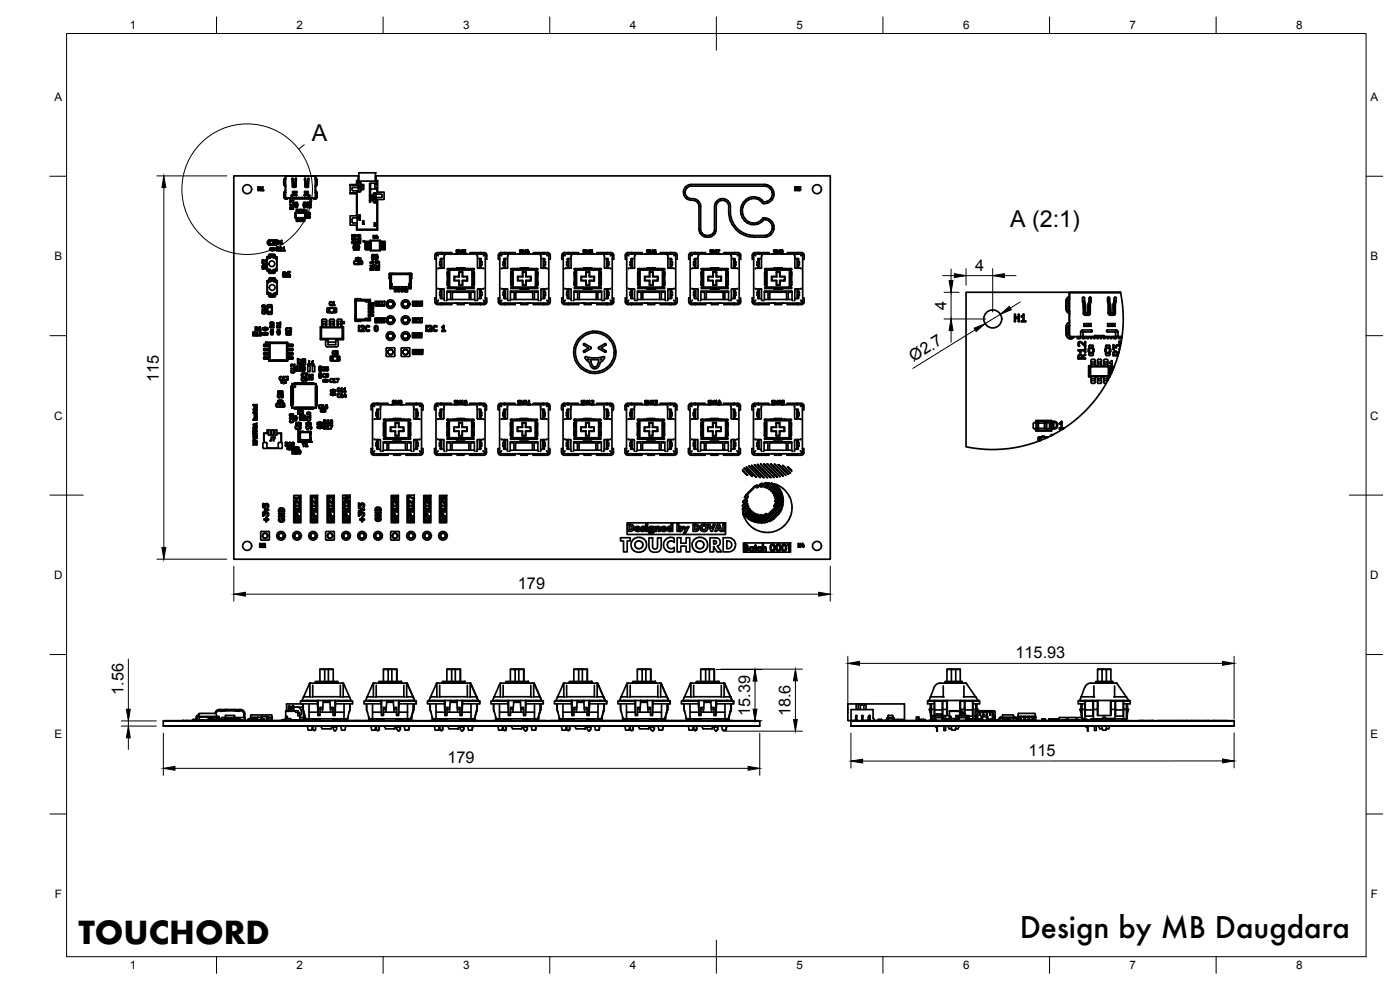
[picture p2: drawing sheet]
<svg xmlns="http://www.w3.org/2000/svg" width="420mm" height="297mm" viewBox="0 0 420 297" stroke-linecap="round" stroke-linejoin="round" font-family="sans-serif">
<defs><g id="words">
<text font-size="9.3" x="23.5" y="283.4">TOUCHORD</text>
<text font-size="8.7" x="306" y="281.4">Design by MB Daugdara</text>
<g font-size="7">
<text x="93.6" y="42.4">A</text>
<text x="303.1" y="68">A (2:1)</text>
</g>
<g font-size="4.9">
<text x="292.7" y="81.3">4</text>
<text x="284" y="93" transform="rotate(-90 284 93)">4</text>
<text x="274.2" y="108.6" transform="rotate(-32 274.2 108.6)">Ø2.7</text>
<text x="47.7" y="114.5" transform="rotate(-90 47.7 114.5)">115</text>
<text x="155.4" y="176.8">179</text>
<text x="304.8" y="197.6">115.93</text>
<text x="37.1" y="208.4" transform="rotate(-90 37.1 208.4)">1.56</text>
<text x="225.1" y="214.8" transform="rotate(-90 225.1 214.8)">15.39</text>
<text x="237.3" y="215" transform="rotate(-90 237.3 215)">18.6</text>
<text x="308.6" y="226.9">115</text>
<text x="134.3" y="229.1">179</text>
</g>
<g font-size="3.5">
<text x="39" y="8.8">1</text>
<text x="89" y="8.8">2</text>
<text x="139" y="8.8">3</text>
<text x="189" y="8.8">4</text>
<text x="239" y="8.8">5</text>
<text x="289" y="8.8">6</text>
<text x="339" y="8.8">7</text>
<text x="389" y="8.8">8</text>
<text x="16.3" y="30.2">A</text>
<text x="411.3" y="30.2">A</text>
<text x="16.3" y="78">B</text>
<text x="411.3" y="78">B</text>
<text x="16.2" y="125.9">C</text>
<text x="411.2" y="125.9">C</text>
<text x="16.2" y="173.7">D</text>
<text x="411.2" y="173.7">D</text>
<text x="16.3" y="221.6">E</text>
<text x="411.3" y="221.6">E</text>
<text x="16.4" y="269.4">F</text>
<text x="411.4" y="269.4">F</text>
<text x="39" y="290.8">1</text>
<text x="89" y="290.8">2</text>
<text x="139" y="290.8">3</text>
<text x="189" y="290.8">4</text>
<text x="239" y="290.8">5</text>
<text x="289" y="290.8">6</text>
<text x="339" y="290.8">7</text>
<text x="389" y="290.8">8</text>
</g>
</g></defs>
<!-- layer: Visible -->
<g fill="none" stroke="#000" stroke-width=".51">
<path d="M77.4 57.1l.2-.4h.4v.4M78 57.1l.1-1-.1 .4h-.4l-.1-.5-.1 1.1M78.8 56.1l-.4 .3h.3v.7h-.2M78.8 56.1h.1M78.8 56l.1 1.1h.3h-.7M85.2 54.1v1.4l.5 .5M85.2 54.4h.1M85.2 54.9h.1M85.2 58.7h.1M85.2 58.3h.1M85.3 54.1v1.4l.4 .3M85.3 57.9v1.2"/>
<path d="M85.3 59.1l.4 .5M85.6 55.8v.1M85.6 57.3v.1M85.6 59.6v.1M85.6 56.2l.1 .8M85.6 52.8h-15.4v115h179v-115h-136.4M85.7 59.4v-6.6h8.9v6.6M85.7 57.7l-.2 1.3 .2 .3M85.7 53.7l-.2 1.6 .2 .3M85.7 53.4l-.4 .2-.1 .5M85.7 57.2l-.3 .2a2.02 2.02 0 0 0 0 2.2 .69 .69 0 0 0 1.1-.2M85.7 53.5l-.4 .6"/>
<path d="M85.7 57.3l-.4 .6M85.7 56.1l-.1 .1M85.7 53.2l-.1-.4h9.1l-.1 .4M85.8 52.8h8.8M86.1 59.6v.1M86.3 59.4l-.3 .2M86.7 59.4l.1 .1M86.8 59.5h.1M86.8 59.4v.1M86.8 59.4v.3h.2v-.3M87 59.5h.1M87.1 59.4v.3h.2v-.3"/>
<path d="M87.3 59.5h.1M87.3 59.4v.1M87.4 58.7v.7h-1.7v.3h.3v-.3M87.4 58.7h1.6M87.5 59.4l.1 .1M87.6 59.5h.1M87.7 58.4h1.3v.3M87.7 58.4l-.3 .3M87.7 53.5l.2 .1v.4M87.7 53.5l.1 2.5 .8 .2M87.8 56h1M87.8 59.4v.3l-.2-.2"/>
<path d="M87.8 59.5h.1M87.8 57.8h.4M87.8 57.8v.1M87.8 55.9h.2M87.9 58.7l-.1 1 .3-.2M87.9 57.8v.1M87.9 54l-.1 1.9 .3-1.5-.1 1.5h.2M87.9 54l.2 1.8M87.9 54l-.1 1.9M88.1 59.5h.1M88.1 55.8l.4 .1M88.2 59.4l-.1 .1"/>
<path d="M88.2 57.5h-.4h1.1h-.4M88.2 57.8h.1M88.2 57.5h.1M88.2 59.4l.1 .1M88.3 57.8h.2M88.3 57.5h.2M88.3 59.5h.1M88.3 59.4v.3h.2v-.3M88.5 57.8h.1M88.5 57.5h.1M88.5 59.5h.1M88.5 57.8l.4 .1h-1.1"/>
<path d="M88.7 59.4l-.1 .1M88.7 53.5l.1 2.4h-.3v-1.5l-.1 1.5zM88.7 59.4l.1 .1M88.7 53.5l.2 .1v.6l-.1 1.8-.2 .2M88.8 53.5v2.4M88.8 59.4v.3h.2v-.2M88.9 57.8v.1M89 59.5h.1M89.1 59.4v.1M89.2 59.4l.1 .1M89.4 59.4l-2.1 .1M89.5 59.4v.3h-.2v-.3l.2 .1"/>
<path d="M89.6 59.3l-.2 .1M89.6 59.3l2.9 .1M89.6 59.3h1.1M89.7 59.4l.1 .1M89.8 59.5h.1M89.8 59.4v.3h.2v-.3M90 59.5h.1M90.1 59.5h.2M90.3 59.4v.3h.2v-.3M90.6 59.4l-.1 .1M90.8 59.4v.3h.2v-.3M91 59.4l-.2 .1"/>
<path d="M91.2 59.4l-.2 .1M91.2 59.4l.1 .1M91.3 58.5v.1M91.3 58.6l.1 .1M91.3 59.5h.1M91.3 59.4v.3h.2v-.3M91.4 58.7h1.6M91.4 57.8h.4M91.4 57.5h1.1zM91.4 57.8v.1M91.4 57.9h1.1M91.5 57.8v.1"/>
<path d="M91.5 53.5v2.5l.3 .2 .7-.1 .2-2.5M91.5 55.9h.1M91.5 56h1.1M91.5 59.5h.1M91.5 53.5l.4 2.4-.1-1.5v1.5h-.3zM91.5 53.5v2.4M91.6 59.4v.1M91.7 59.4l.1 .1M91.8 59.4v.3h.2v-.3M91.8 57.8h.3M91.8 55.9h.3M92.1 57.8h.4"/>
<path d="M92.1 59.4l-.1 .1M92.2 59.4l.1 .1M92.3 59.5h.1M92.4 55.9h.1M92.4 54l.1 1.9-.2-1.5 .1 1.5h-.2M92.4 54l-.3 1.9M92.4 54l.2 1.9M92.4 53.6v.4M92.4 53.6h.3M92.4 57.8v.1M92.5 59.4l.5 .1M92.5 58.7v.7"/>
<path d="M92.5 59.4v.3l-.2-.2M92.5 57.5h.1M92.5 59.5h.1M92.5 57.8v.1M92.5 59.4v.3h.3v-.3M92.7 58.4l-1.4 .1M92.7 58.4l.3 .3M92.8 59.5h.1M92.8 59.4v.1M92.9 59.4l-.1 .1M93 58.7v.7h1.6v.3h-.3v-.3M93 59.5h.1"/>
<path d="M93.2 59.4v.3l-.2-.2M93.2 59.5h.1M93.6 59.4l-.1 .3h-.2v-.3M94 59.4l.3 .2M94.2 59.6v.1M94.6 56.1v.9M94.6 57.3l.4 .4 .1 1.4-.5 .5M94.6 53.5l.5 .6M94.7 57.2l.5 .7M94.7 53.4l.4 .2 .1 .5M94.7 57.7l.1 .3-.1 1.3M94.7 53.7l.1 .3-.1 1.6"/>
<path d="M94.7 52.8h12.8M94.7 55.8v.1M94.7 57.3v.1M94.7 59.6v.1M94.8 54v1.3M94.8 58v1M95.1 58.7h.1M95.1 58.3h.1M95.1 54.4h.1M95.1 54.9h.1M95.1 54.1v1.2M95.1 55.3l-.5 .5"/>
<path d="M95.2 57.9v1.2M95.2 59.1a.69 .69 0 0 1-.5 .6 .69 .69 0 0 1-.8-.3M95.2 54.1v1.4l-.5 .5M105.1 58h2v6.6l-.1-6.5h-1.9M105.1 58v.1M105.1 55.4v.1M105.7 56.5v.5M105.7 57l.2 .2h1.7M107.2 54.3h6v1h-.4v-.3h-1.9v5.7h.3v-.6h.9v.7h.7v-.3h.4v8.3h-6v-11.5l1 .2v-.6h.9v-1.5h-.9v-.7h-.7v.3h-.3zM107.5 52.8v1.4h-.5v1.2h-1.9M107.5 52.8l.1 1.5M107.5 55l.1 1.2"/>
<path d="M107.5 55.7h-2.4v2.2h2.1M107.5 57.3h.1M107.6 54.7l.6 .3v2.2l-.6 .3M107.6 56.2h-1.7l-.2 .3M107.6 55.6l.2 .1M107.6 56.5v.1M107.6 56.5h.2M107.6 54.7v.9l.3 .2v.7l-.3 .1M107.6 54.3h-.5v1.2h-2M107.6 55.7h.2M107.6 54.7h.1M107.6 55.7v.8"/>
<path d="M107.6 56.6v.9M107.6 56.5h.1M107.6 55.7h.1M107.6 52.8h.1M107.7 54.3l.1-2.5 4.8 .1 .1 2.4M107.8 54.7h.1M107.8 55.7h.1M107.8 56.5h.1M107.8 57.5h.1M108.2 55.4h.1M108.2 55.6h.9M108.2 56.6h.9"/>
<path d="M108.2 56.9h.1M108.5 55.9v.4M108.9 55.4v.2M108.9 56.6v.3M109 55.6v1M110.9 58.6h.3M111.1 59.1v.6M111.1 59.6l.1 .3h.9M111.2 56.7h1.6v-.3h.4v1.8h-.4v-.3h-.7v.7h-.9zM111.2 55v1.7M111.3 59.1v.6M111.3 59.6l.1 .3"/>
<path d="M111.4 58.9l-.1 .2M111.5 58.6v.3M111.5 59.9v.2M111.8 59.1v.5M112.1 58.6h.1M112.1 58.9h-.9l-.1 .2M112.1 58.2v2.3M112.5 59l.3 1.8M112.5 59h.3M112.5 57.9v.1M112.5 56.4h.3M112.5 55v1.7"/>
<path d="M112.5 59h.1M112.5 55.3h.3M112.5 59.8h.1M112.5 58.9v.1M112.7 52.8h.1M112.7 54.2l.1-1.4v1.4h.5v3.3l-.1-3.2h-.4M112.7 54.2l.1 .1M112.8 58.2h1.6l.3 .3M112.8 58.9v.1M112.8 58l-.7 .2M112.8 59v.8h-.3M112.8 58.9l-.3 .1"/>
<path d="M112.8 58.2h.1M112.8 57.9v1M112.8 59.8h.1M112.8 59h.1M113.2 57.6h2.1v2.2h-2.8M113.2 60l.1 9h-6.3l.1-1.3v1.2h6.1zM114.4 59.3h-1.6v1.2M114.7 58.5v.5M114.7 59l-.3 .2M205.1 57.4a2.62 2.62 0 0 0 3.3 2.8h.1M205.6 57.8a1.87 1.87 0 0 0 1.4 1.7M206.9 55.4l23.4 .1a2.83 2.83 0 0 1 1.8 1.9"/>
<path d="M206.9 55.4a2.44 2.44 0 0 0-1.8 1.9M207 59.5a3.4 3.4 0 0 1 2.5 .7M216.1 59.7a2.44 2.44 0 0 1 2.3 .5M216.1 59.7l-1.2 .9M224.7 59.4l-1.6 1.3M224.9 59.3l-.2 .1M224.9 59.3a3.8 3.8 0 0 1 4.3 1.3h.3M229.8 55.9l-22.4-.1a1.92 1.92 0 0 0-1.8 2M229.8 55.9h.2M230 55.9a2.39 2.39 0 0 1 1.4 3.5M231.4 59.4l-1.2 1M232.2 57.4a2.88 2.88 0 0 1-2.6 3.7"/>
<path d="M238.5 57.1l.2-.4h.4v.4M239.1 57.1l.1-1-.1 .4h-.4l-.1-.5-.1 1.1M239.6 57h.1M240.1 57h-.4M240.3 56.7l-.3 .5-.4-.1v-.1M240.3 56.7l-.3-.3 .2-.4-.7 .1 .5 .1-.2 .3 .3 .1v.4M78.7 78v.4l.2 .1M79 79.4l.4-.2-.7-.4 1.1 .3-.5 .3 .5 .2-1.1 .2M79 79.4l.4 .1-.6 .3M79.7 78v.5l-.5-.5-.5 .1M79.7 78l.1 .7-.8-.6-.2 .1 .1 .4M80.1 77.1v4.1l.4-.1"/>
<path d="M80.3 77.2l-.2 3.3M80.3 77.7v.1M80.4 77.1h.1M80.6 76.7v.5M80.6 76.6l.3-.3h1.3l.4 .3M80.6 72h2.4v1.6h-2.4l2.3-.1v-1.4zM80.7 76.7v.5M80.7 77.2l.1 .2h.4M80.8 72.4l-.1 .8 .2-.1M80.8 72.4l.1 .1M80.8 72.4h.2M80.9 72.5h.1"/>
<path d="M80.9 73.1h.1M80.9 77.2v-.4h1.3v.4M81 72.4h.9M81 72.4v.8M81 74.6l.5-.1v.6h-.5v-.5M81 72.4v.8h.9M81.1 72.4l-.6-.1-.2 .2v.7h.7M81.1 73.2l-.2 .1M81.1 77.2h-1v.6M81.3 74.6h.8v.4h-.8zM81.6 74.5h.3M81.6 75.2h.3"/>
<path d="M81.9 73.2l.2 .1M81.9 72.4l.1 .8M81.9 72.4h.3M82 72.4v.8M82 73.2l.5 .1M82 73.1h.1M82 73.1l.2 .1M82 74.5l.5 .1M82 77.2l1-.1v.7M82 72.3h.5M82.1 72.3l-.2 .1M82.1 74.6h.2v.4h-.2"/>
<path d="M82.2 72.4l.1 .8M82.2 72.4l-.2 .1M82.5 76.6l-.3-.2h-1.2l-.3 .2M82.5 76.7l-.1 .7h-.3l-.1-.2h-.9v.2M82.5 77h.1M82.5 72.3l.2 .2M82.5 74.6v.5l-.5-.1M82.6 76.7v.5M82.7 72.5v.6M82.7 73l-.2 .3M82.8 77.1h-.1M82.8 77.8h.2"/>
<path d="M82.9 77.2l-.1 .6M82.9 77.7v.1M83 72h.1M83 77.8v2.7h-.2M83 77.1l.1 4h-.4M83.1 75.2l.1-.4 .5 .4-.3-.4 .3-.4-.3-.3-.4 .1v1h.1M83.1 74.3h.4v.3l-.4 .1zM83.2 73.3v-1.1a.58 .58 0 0 1 .7 .5 .58 .58 0 0 1-.7 .6M83.3 72.3a.42 .42 0 0 1 .5 .4 .42 .42 0 0 1-.5 .4zM84.2 73.3h.6M84.2 74.1l-.3 .4 .3-.1v.7h-.2M84.2 74.1h.1"/>
<path d="M84.3 74.1v1l.3 .1-.6-.1M84.5 72.1l-.4 .4 .3-.1v.7l-.2 .2M84.5 72.1h.1M84.5 72.1l.1 1 .2 .2M85.2 74.1l-.2 .5M85.2 74.1h.1M85.2 74.1l.1 1 .3 .2-.7-.1 .3-.1v-.7l-.2 .2M87 61.5l.2 .3M87.2 62.1l.4 .2M87.2 62.1l-.2 .2v.5l1.1-.1-.5-.2 .5-.4-.5 .2M87.4 62.3l.1 .3h-.4v-.3M87.4 62.2l-.2 .1"/>
<path d="M88 60.2v.5l-.5-.5-.5 .1M88 60.2l.1 .7-.8-.6-.2 .6-.1-.6M88 61.1v.3l-1 .1M88 61.1l.1 .7-.1-.3h-.7v.3M88.5 61.6l.1-.3v.3M88.5 61.6h.1M88.6 63.8v1.6M88.6 61.1l.1-.4h.4l.2 .4M88.6 61.1l.1 .1M88.7 61.2v-.2h.5v.2M88.7 61.2h.5v.8h-.5zM88.7 61.8h.5"/>
<path d="M88.7 61.7l.1 .6 .4-.1v-.5M88.8 64h.1M88.8 65.4h2.7M88.8 63.9l.1 .1M88.9 65.3h-.1M88.9 65.3l-.1 .1M88.9 65.4l.2 1M89 63.8l-.3 .1 .1 1.5M89 65.4v.6h.5v-.6v.9M89 65.7h.5M89 63.5h.5M89.1 62.8h.3"/>
<path d="M89.1 66.4h.3M89.1 62.8l-.2 1M89.3 61.6v-.3l.1 .3M89.3 61.1l-.1 .1M89.3 61.6h.1M89.4 62.8l.2 .2M89.5 63v.8v-.6h-.5v.6M89.6 66.3l-.2 .1M89.9 65.4l.1 1h.5v-1M89.9 63.8v-.9l.4-.1 .2 1M89.9 65.4v.6h.5v-.6M89.9 63.8v-.6h.5v.6"/>
<path d="M89.9 65.7h.5M89.9 63.5h.5M90.9 65.7h.5M90.9 63.5h.5M91 61.6l.1-.3v.3M91 61.6h.1M91.1 61.1l.1 .1M91.2 61.8v.2h.5v-.2M91.2 61h.5v.8h-.5zM91.2 61.7l-.1 .1M91.4 65.4v.6h-.5v-.6v1h.5v-1M91.4 63.8v-.6h-.5v.6v-.9h.5v.9"/>
<path d="M91.5 63.9l.1 1.4M91.5 65.3v.1M91.5 64h-2.6v1.3h2.6M91.5 63.9v.1M91.5 63.8l.1 .1M91.5 63.8l-2.5 .1M91.6 64v1.3M91.6 65.3l-.1 .1M91.6 63.9l-.1 1.5M91.7 63.3l.4-.3v.6zM91.7 63.8v1.7v-1.7M91.7 61.7l-.1 .6-.4-.1-.1-.3"/>
<path d="M91.8 61.6v-.3l.1 .3M91.8 61.1l-.1-.4h-.5l-.1 .4 .6 .1M91.8 61.1l-.1 .1M91.8 61.6h.1M92 65.3h.8M92 65.3v.2M92.2 60.6l.2 .7M92.4 61.8h.3v.4h-.3v-.4M92.5 61.6l.4 .3 .4-.3-.4 .6h.5h-1.2M92.5 61.6l-.3 .6M92.6 64v.3M92.6 63.9l-.1 .1"/>
<path d="M92.6 63.9l.3 .1M92.8 60.8l-.1 .3-.3-.2v.4M92.8 60.8h.4M92.8 64.9l-.8-.1h.9l.2 .2-.2 .5h-.9M92.8 60.6l.6 .3M92.9 64.9v.4M92.9 60.6l-.3 .3-.3-.3M92.9 64v.3M93 63.8v.1M93 63.8h-.5l-.1 .5h-.3l-.1-.5v.6l.5 .1v-.2M93.1 63.9v.3l-.2 .2M93.2 60.8v.1"/>
<path d="M93.2 60.9l-.1 .4M93.4 60.9l-.1 .4h-.1M105.6 73h1.1l-.5-.2 .5-.4-.5 .2-.2-.3-.3 .1-.1 .6M105.6 71l.5 .1M105.6 71.8l.4 .2M105.6 71.8l1-.1 .1-.3v.7l-.1-.3h-.7l.1 .2M105.7 66.6l.3 .3h1.2M105.8 72.5h.2l.1 .4h-.4v-.4M106 74l.1 .4zM106.1 73.6v.3M106.1 74.6v.3M106.1 73.6l.6-.1 .1 .4-.7-.1"/>
<path d="M106.1 70.6v.5M106.2 70.6h-.1M106.2 70.6h.3M106.2 74.5v.2l.6-.1M106.2 73.7h.5v.8h-.5zM106.2 74.5l-.1 .1M106.5 70.6h.1M106.5 71v.1a.4 .4 0 0 0 .1-.7 .4 .4 0 0 0-.7 .3l.1 .3-.3-.1-.1-.4v.5M106.5 71h.1M106.5 70.6v.3M106.7 77.5v.4M106.7 77.8l.2 .2"/>
<path d="M106.8 74.6l-.1 .4-.6-.1M106.8 74v.4zM106.8 78.4h.1a.46 .46 0 0 0-.6 .1 .46 .46 0 0 0 0 .6 .46 .46 0 0 0 .6 0l-.1 .1a.37 .37 0 0 1-.5-.4 .37 .37 0 0 1 .5-.3M106.9 77.4h.4M106.9 77.4l-.2 .1M107 77.4l.2 .1v.4h-.2zM107 74l.1 .4zM107.1 71.8l.4 .2M107.1 73h1.1l-.5-.2 .5-.4-.5 .2-.2-.3-.3 .1-.1 .6M107.1 71.8l1-.1 .1-.3v.7l-.1-.3h-.7l.1 .2M107.1 74.6l.2 .4M107.2 65.4h-1.4l-.1 1.2"/>
<path d="M107.2 78.3a.39 .39 0 0 1 .5-.1 .39 .39 0 0 1 .1 .6l-.4 .4 .5 .1-.7 .1M107.2 64.8h-2.1v2.7h2.1M107.2 74.5v.2l.6-.1M107.2 73.7h.5v.8h-.5zM107.2 77.4l.6 .1M107.2 77.9h.6M107.2 78.3l.1 .1M107.2 74.5l-.1 .1M107.3 73.5h.4v.5l-.6-.1 .2-.4M107.3 72.5h.2l.1 .4h-.4l.1-.4M107.3 77.9l-.4 .1M107.4 78h.3z"/>
<path d="M107.4 77.3h.3zM107.6 78.4l-.3 .1M107.6 78.4l.1 .3-.5 .7M107.7 70.6h-.1M107.7 70.6v.3h.3M107.7 70.6h.3M107.7 77.4l.6 .1-.1 .4-.4 .1M107.7 77.9l.1 .1M107.7 64.5h.4v1.5h-.4zM107.7 65.3h.1M107.7 65.4h.1M107.8 64.5v.2h.3"/>
<path d="M107.8 64.7v1.1h.3M107.8 74.1v.3M107.8 74.6l-.1 .4h-.4M107.8 65.8v.2M107.8 77.4h.2v.5h-.2zM108 70.6h.1M108 70.6v.4M108.1 64.5v1.5M108.1 65.3h.1M108.2 70.5v.3a.71 .71 0 0 1-1.1 0v-.2M108.2 78.5v-.2a.47 .47 0 0 1 .6 .5 .47 .47 0 0 1-.6 .4v-.1M108.2 70.5a.4 .4 0 0 0-.6-.1 .4 .4 0 0 0-.1 .6l-.4-.4"/>
<path d="M108.2 78.4v.7M108.3 78.5l.1-.1a.35 .35 0 0 1 .3 .4 .35 .35 0 0 1-.4 .3M108.3 78.5v.6M108.9 66.2h.3v1.1h-.3zM108.9 66.9v.4M108.9 67.2h.1M109.6 73.6v.2M109.6 72.6v.2M109.6 73.6l1.6-.2v.5M109.6 73.8l.2 .1M109.6 72.6l1.6-.2v.5M109.6 72.8l.2 .1"/>
<path d="M109.7 72.6l-.1 .2M109.7 73.1v.2M109.7 74.1v.2M109.7 74.6v.2M109.7 73.6l1.5-.1v.3h-1.5M109.7 74.6l1.5-.1v.3M109.7 72.8h.1M109.7 74.8h.1M109.7 73.3h.1M109.7 74.3h.1M109.8 72.5h.1M109.8 74h.1"/>
<path d="M109.8 73.9h1.4M109.8 74h1.4M109.8 73.3h1.4M109.8 74.8h1.4M109.8 72.8h1.4M109.8 74.3h1.4M109.8 74.4h1.4M109.8 72.9h1.4M109.8 74.4l-.2 .2 .2 .3h1.4v-.5M109.8 73.9l-.2 .2 .2 .3M109.8 72.9l-.2 .2 .2 .3h1.4l.1-.3M110.2 74.8l-.1 .1"/>
<path d="M110.5 74.8l-.1 .1M110.9 60.1h.3M111.1 78.9l.7 .2M111.1 75.1l3.1 .1zM111.1 72.1l3.1 .1zM111.1 78.7l.7 .2v-.3l-.4-.1 .4-.2 .4 .2-.3 .1-.1 .5M111.1 78.7v.2M111.2 72.5l-1.6 .1M111.2 72.8h.1M111.2 74.8h.1M111.2 73.3h.1M111.2 74.3h.1"/>
<path d="M111.2 73.9l.1 .2M111.2 72.9l.1 .2M111.2 72.6h.1M111.2 74.1h.1M111.2 73.1h.1M111.2 72.6v.2M111.2 73.1v.2M111.2 74.1v.2M111.2 73.1h-1.5M111.3 74.1l-.1 .3M111.5 77v.3M111.6 77l-.1 .3"/>
<path d="M111.7 76.8v-.4h.5l.1 .4M111.7 76.8h.6M111.7 77.5v.2h.5v-.2M111.7 76.7h.5v.8h-.5zM111.7 77.4l.1 .6 .5-.1-.1-.5M112.1 60.1h.1M112.1 79.4v.2h-1l.3 .4M112.1 79.4h.1M112.1 60.5l.3 .2M112.2 79.4v.6l-.1-.2h-.7v.2M112.2 71.5h.2M112.3 71.5l-.2-.9-.1 .8 .5 .2"/>
<path d="M112.3 66.9h.3v.9h-.3zM112.3 77l.1 .4zM112.4 60.8h.4M112.5 70.7l-.1 .8M112.5 70.7v.9M112.5 60.8h.1M112.6 77v.4zM112.6 76.8l.1-.4h.5l.1 .4M112.6 76.8l.1 .1M112.7 77.5v.2h.5v-.2M112.7 76.7h.5v.8h-.5zM112.7 76.9h.5"/>
<path d="M112.7 77.4l.1 .5h.5l-.1-.5M112.7 79.1h.2M112.8 60.8h.1M112.8 71.2l.4 .3M113 70.6l-.2 .6M113 70.6v.6l.2-.2M113.1 78.6l-.4-.2v.7M113.2 71.5h.1M113.2 71h.1M113.3 78.8l-.4-.2v.5M113.3 76.8l-.1 .1M113.3 71v.6"/>
<path d="M113.3 77l.1 .4zM113.6 78.4l-.5 .2M113.6 78.4l.3 .3-.1 .4h-.2l.1-.5h-.4l-.1 .2M113.9 79.4l-.1 .7-.1-.3h-.7v.2l-.2-.4M113.9 79.4l-.2 .2h-.9M113.9 74.1l1.6-.1v.3M113.9 74.3l.2 .1M113.9 73.1h.1M113.9 74.3h.1M113.9 73.1v.2M113.9 74.1v.2M114 72.6v.2"/>
<path d="M114 73.1v.2M114 74.1v.2M114 73.1l1.5-.1v.3h-1.6M114 74.3h.1M114 73.3h.1M114 72.8h.1M114 74.8h.1M114.1 74h.1M114.1 72.5h.1M114.1 72.5h1.4v.3M114.1 73.9h1.4M114.1 72.8h1.4"/>
<path d="M114.1 74.3h1.4M114.1 74.4h1.4M114.1 72.9h1.4M114.1 74.4v.5l1.5-.1M114.1 73.9l-.2 .2M114.1 72.9l-.2 .2M114.1 72.9l-.1-.4 1.5-.1v.5M114.4 72.4l.1 .1M114.7 72.4l.1 .1M115.5 74.4l.1 .2M115.5 73.9v.5M115.5 72.9v.5l-1.6-.1"/>
<path d="M115.5 73.6l-1.4-.1-.1 .3h1.5M115.5 74.6l-1.4-.1-.1 .3M115.5 74.6v.2M115.5 73.8h.1M115.5 73.6h.1M115.5 74.6h.1M115.5 73.6v.2M115.6 73.6l-1.5-.2v.5M115.6 73.8l-.1 .1M115.6 74.8h-1.5M115.6 73.6v.2M115.6 74.6v.2"/>
<path d="M130.5 76.6v1.2h.4M130.9 76.2h14.7v14.7h-14.7zM130.9 76.2l.5 .4M131.4 76.6l.1 .2M131.4 76.6h.1M132 78.5v.9M132 79.5h.2M132.2 77.9h.2M132.2 78.5l-.2 .1M132.2 77.8h.2M132.3 79.4l-.1 1.1M132.4 75.8h-1.1a.79 .79 0 0 0-.8 .8"/>
<path d="M132.4 75.8h3.2v.2h-3M132.4 75.8v.4M132.4 77.6v2.7M132.4 75.8l.2 .2M132.6 76v.2M132.6 77.6v2.9M133.3 76.9v3.4M133.3 77.6h-1.1l.1 1M133.5 76.6l-.2 .2M135.6 76v.2M136.3 76.2h.8M136.9 75.1h.7l-.5 .1"/>
<path d="M136.9 75.4l.6 .4M137 75.1v.3M137 75.2l.6 .6M137.3 75.8h2v.2h-2zM137.3 76h-.4l.4 .1M137.3 76v.2M138.2 75.3l-.1 .4-.3-.7 .2 .8M138.2 75.3h.2M138.3 75.8v-.2v.2M138.4 75.3l.1 .4 .3-.7-.2 .8M139.3 75.5l.3 .2-.3 .3M139.3 75.5l.2-.4-.5-.1h.7l-.2 .3 .2 .3"/>
<path d="M139.3 76v.2M139.5 76.2h.8M139.7 75.6l-.1 .4-.3 .1M141 75.8h3.2l-.2 .2h-3zM141 76v.2M143.1 76.6l.2 .2M143.3 76.8v.1M143.3 76.9v3.4l.2 .2M143.3 77.6h1.1v.9h.3v1h-.3M144 76v.2M144 77.6v2.9M144.2 77.9h.2"/>
<path d="M144.2 77.6v2.7M144.2 77.8h.2M144.3 79.4l.1 .1M144.4 78.5l-.1 .1M144.4 79.5v1M144.5 79.4l.2 .1M144.7 78.5l-.2 .1M145.2 76.6h.1M145.2 76.6l-.1 .1M145.3 75.8h-1.1v.4M145.3 75.8a.79 .79 0 0 1 .8 .8v1.2h-.5M145.6 76.2l-.4 .4"/>
<path d="M150 76.2h14.7v14.7h-14.7zM150 76.2l.4 .4M150.4 76.6l.2 .2M150.4 76.6h.1M151 78.5l.1 .9M151 79.5h.2M151.2 77.9h.3M151.2 78.5l-.1 .1M151.2 77.8h.3M151.3 79.4l-.1 1.1M151.5 75.8h-1.1a.79 .79 0 0 0-.8 .8l-.1 1.2h.5M151.5 75.8h3.1v.2h-2.9"/>
<path d="M151.5 75.8v.4M151.5 77.6v2.7M151.5 75.8l.2 .2M151.7 76v.2M151.7 77.6v2.9M152.3 76.9v3.4M152.3 77.6h-1.1l.1 1M152.6 76.6l-.2 .2M154.6 76v.2M155.4 76.2h.8M156 75.1h.7l-.6 .1M156 75.1l.1 .4 .4 .3"/>
<path d="M156.1 75.2l.6 .6M156.3 75.8h2v.2h-2zM156.3 76h-.3l.3 .1M156.3 76v.2M156.8 75l.2 .8M157 75l.2 .7 .1-.4M157 75h-.1M157.3 75.3h.1M157.3 75.8l.1-.2v.2M157.4 75.3l.1 .4 .4-.7-.2 .8M158.1 75.7l.6 .3M158.3 74.9l-.2 .8"/>
<path d="M158.3 74.9l.1 .1M158.3 76v.2M158.4 75l-.2 .6h.3l.1-.3 .2 .4-.1 .3M158.5 76.2h.8M160.1 75.8h3.1l-.2 .2h-2.9zM160.1 76v.2M162.1 76.6l.2 .2M162.3 76.8v.1M162.3 76.9v3.4l.2 .2M162.3 77.6h1.1v.9h.3v1h-.3M163 76v.2M163 77.6v2.9"/>
<path d="M163.2 76.2v-.4h1.1a.79 .79 0 0 1 .8 .8v1.2h-.4M163.2 77.9h.2M163.2 77.8h.2M163.2 77.6v2.7M163.3 79.4l.1 .1M163.4 78.5l-.1 .1M163.4 79.5v1M163.6 79.4l.1 .1M163.7 78.5l-.1 .1M164.3 76.6h.1M164.3 76.6l-.2 .1M164.7 76.2l-.4 .4"/>
<path d="M169 76.2h14.7v14.7h-14.7zM169 76.2l.5 .4M169.5 76.6l.1 .2M169.5 76.6h.1M170.1 78.5v.9M170.1 79.5h.2M170.3 77.9h.2M170.3 78.5l-.2 .1M170.3 77.8h.2M170.4 79.4l-.1 1.1M170.5 75.8h-1.1a.79 .79 0 0 0-.8 .8v1.2h.4M170.5 75.8h3.2v.2h-3"/>
<path d="M170.5 75.8v.4M170.5 77.6v2.7M170.5 75.8l.2 .2M170.7 76v.2M170.7 77.6v2.9M171.4 76.9v3.4M171.4 77.6h-1.1l.1 1M171.6 76.6l-.2 .2M173.7 76v.2M174.4 76.2h.8M175.1 75.2l.6 .6M175.2 75.2l.5-.1-.5-.1-.2 .3 .6 .5"/>
<path d="M175.4 75.8h2v.2h-2zM175.4 76h-.4l.4 .1M175.4 76v.2M175.9 75l.2 .8M176 75l.2 .7 .3-.4M176.1 75h-.2M176.4 75.8v-.2v.2M176.5 75.3l.1 .4 .3-.7-.2 .8M177.2 75.5v.1M177.3 75.5l.4 .2-.3 .5M177.6 76.2h.8M177.7 75h-.5v.6"/>
<path d="M177.7 75.1h-.4l-.1 .3 .6 .2M177.7 75v.1M177.8 75.6l-.1 .4-.3 .1M179.1 75.8h3.2l-.2 .2h-3zM179.1 76v.2M181.2 76.6l.2 .2M181.4 76.8v.1M181.4 76.9v3.5l1.7 .1 .2 .2M181.4 77.6h1.1v.9h.3v1h-.3M182.1 76v.2M182.1 77.6v2.9M182.3 76.2v-.4h1.1a.79 .79 0 0 1 .8 .8v1.2h-.5"/>
<path d="M182.3 77.9h.2M182.3 77.8h.2M182.3 77.6v2.7M182.4 79.4l.1 .1M182.5 78.5l-.1 .1M182.5 79.5v1M182.6 79.4l.2 .1M182.8 78.5l-.2 .1M183.3 76.6h.1M183.3 76.6l-.1 .1M183.7 76.2l-.4 .4M188.1 76.2h14.7v14.7h-14.7z"/>
<path d="M188.1 76.2l.4 .4M188.5 76.6l.2 .2M188.5 76.6h.1M189.1 78.5l.1 .9M189.1 79.5h.2M189.3 77.9h.3M189.3 78.5l-.1 .1M189.3 77.8h.3M189.4 79.4l-.1 1.1M189.6 75.8h-1.1a.79 .79 0 0 0-.8 .8l-.1 1.2h.5M189.6 75.8h3.1v.2h-2.9M189.6 75.8v.4"/>
<path d="M189.6 77.6v2.7M189.6 75.8l.2 .2M189.8 76v.2M189.8 77.6v2.9M190.4 77.6h-1.1l.1 1M190.5 76.8l-.1 3.6-1.6 .1M190.7 76.6l-.2 .2M192.7 76v.2M193.5 76.2h.8M194.4 75.8h2v.2h-2zM194.4 76h-.3l.3 .1M194.4 76v.2"/>
<path d="M194.7 75h-.4l-.2 .3 .5 .5M194.7 75l-.5 .3 .6 .5M194.9 75l.2 .8M195.1 75l.2 .7 .2-.4M195.1 75h-.1M195.4 75.8l.1-.2v.2M195.5 75.3l.1 .4 .4-.7-.2 .8M196.1 75.4v.4M196.3 75.5v.3M196.4 75.5h.2M196.4 75.5l-.1 .1M196.4 76v.2"/>
<path d="M196.4 76.1h.2M196.6 76.2h.8M196.6 75.5l.1 .1M196.7 75.1l-.4 .3 .6 .2M196.7 75.9h-.3M196.7 75.1a.34 .34 0 0 0-.4-.1 .34 .34 0 0 0-.1 .4M196.7 75.5v.4M196.8 75.6l-.2 .5M198.2 75.8h3.1l-.2 .2h-2.9zM198.2 76v.2M200.2 76.6l.2 .2M200.4 76.8l.1 3.6 1.7 .1 .2 .2"/>
<path d="M200.4 77.6h1.1v.9h.3v1h-.3M201.1 76v.2M201.1 77.6v2.9M201.3 76.2v-.4h1.1a.79 .79 0 0 1 .8 .8v1.2h-.4M201.3 77.9h.2M201.3 77.8h.2M201.3 77.6v2.7M201.4 79.4l.1 .1M201.5 78.5l-.1 .1M201.5 79.5v1M201.7 79.4l.1 .1M201.8 78.5l-.1 .1"/>
<path d="M202.4 76.6h.1M202.4 76.6l-.2 .1M202.8 76.2l-.4 .4M207.1 76.2h14.7v14.7h-14.7zM207.1 76.2l.5 .4M207.6 76.6h.1M207.6 76.6l.2 .2M208.2 78.5v.9M208.2 79.5h.2M208.4 77.9h.2M208.4 78.5l-.2 .1M208.4 77.8h.2"/>
<path d="M208.5 79.4l-.1 1.1M208.6 60.2a1.94 1.94 0 0 1 1.2 1.7v6.9l.2 1M208.6 75.8h-1.1a.79 .79 0 0 0-.8 .8v1.2h.4M208.6 75.8h3.2v.2h-3M208.6 75.8v.4M208.6 77.6v2.7M208.6 75.8l.2 .2M208.8 76v.2M208.8 77.6v2.9M209.5 77.6h-1.1l.1 1M209.5 60.2l.5 .7 .3 .9v7.1a1.98 1.98 0 0 0 1.6 1.7M209.5 76.8v3.6l-1.6 .1"/>
<path d="M209.7 76.6l-.2 .2M210 69.8a2.72 2.72 0 0 0 4.5 .3M211.8 76v.2M211.9 70.6h1M212.5 76.2h.8M213.2 75.9l.3 .1M213.2 75.9l.3 .2M213.5 75.8h2v.2h-2zM213.5 76v.2M213.7 75.8l-.5-.4 .1-.4 .5 .1-.5 .2 .5 .5M214.4 61.9v7a1.93 1.93 0 0 1-1.5 1.7M214.5 75.8v-.2v.2"/>
<path d="M214.6 75.3l.1 .4 .3-.7-.2 .8M214.6 75.3l-.3 .4-.3-.7 .2 .8M214.7 69.9l-.2 .2M214.8 60.6l-.3 1.3M215 61.5l-.1 7.4-.2 1M215 61.5a1.89 1.89 0 0 1 2-1.4 1.89 1.89 0 0 1 1.7 1.8v1.7a7.6 7.6 0 0 0 5.7 7.3M215.2 75.1h.6l-.3 .7M215.2 75.1l.8-.1-.5 1.1M215.5 76v.2M215.7 76.2h.8M217.2 75.8h3.2l-.2 .2h-3zM217.2 76v.2"/>
<path d="M218.4 60.2l.2 .2M218.6 60.4l.5 1M219.1 61.4l.1 2.2M219.2 63.6l.2 1.7M219.3 76.6l.2 .2M219.4 65.4a7.1 7.1 0 0 0 6.5 5.2M219.5 76.8v3.6l1.7 .1 .2 .2M219.5 77.6h1.1v.9h.3v1h-.3M220.2 76v.2M220.2 77.6v2.9M220.4 76.2v-.4h1.1a.79 .79 0 0 1 .8 .8v1.2h-.5M220.4 77.9h.2"/>
<path d="M220.4 77.8h.2M220.4 77.6v2.7M220.5 79.4l.1 .1M220.6 78.5l-.1 .1M220.6 79.5v1M220.7 79.4l.2 .1M220.9 78.5l-.2 .1M221.4 76.6h.1M221.4 76.6l-.1 .1M221.8 76.2l-.4 .4M222.8 63.4l.7 2.1M222.9 62.3l-.1 1.1"/>
<path d="M223.1 60.7a4.4 4.4 0 0 0 .4 5.6M223.5 65.4l.7 .8M223.6 66.3l1.6 1M224.2 66.2a3.4 3.4 0 0 0 4.9-.8l1 .1 .8 .3 .8 .7 .5 1M224.4 70.9l1.5 .2h4.1M225.2 67.3l.2 .1M226.2 76.2h14.7v14.7h-14.7zM226.2 76.2l.4 .4M226.5 75.8h1.2M226.6 75.8a.79 .79 0 0 0-.8 .8l-.1 1.2h.5M226.6 76.6h.1M226.6 76.6l.2 .2"/>
<path d="M227.2 78.5l.1 .9M227.2 79.5h.2M227.4 77.9h.3M227.4 78.5l-.1 .1M227.4 77.8h.3M227.5 67.2l-2.1 .1M227.5 79.4l-.1 1.1M227.7 75.8h3.1v.2h-2.9M227.7 75.8v.4M227.7 77.6v2.7M227.7 75.8l.2 .2M227.9 76v.2"/>
<path d="M227.9 77.6v2.9M228 60.1l.2 .2M228.1 60.1a3.4 3.4 0 0 0-5.2 2.2M228.2 60.3l.7 .7 .6 .1M228.5 66.6l-1 .6M228.5 76.9l.1 3.4-.2 .2M228.5 77.6h-1.1l.1 1M228.6 76.8v.1M228.8 76.6l-.2 .2M229.1 66l.7-.1 1 .5M229.2 66l-.7 .6M230.2 60.4l-.7 .2"/>
<path d="M230.8 66.4a2.37 2.37 0 0 1 .9 2.6 2.37 2.37 0 0 1-2.3 1.6h-3.5M230.8 76v.2M231.6 76.2h.8M232.2 67.6a2.86 2.86 0 0 1-2.2 3.5M232.2 75.9l.3 .1M232.3 75.9l.2 .2M232.5 75.8h2v.2h-2zM232.5 76v.2M232.8 75.1l-.5 .2 .6 .5M232.8 75.1l-.4-.1-.2 .3 .5 .5M233.5 75.8l.1-.2v.2M233.6 75.3l.1 .4 .4-.7-.2 .8"/>
<path d="M233.6 75.3l-.2 .4-.3-.7 .1 .8M234.4 75.6v.2M234.5 75.6h.2M234.5 75.1h.2M234.5 75.1v.3l.2-.3M234.5 75.6h-.1M234.5 76v.2M234.7 76.2h.8M234.7 75.6h.1M234.8 75.6v.3h-.3M234.8 76l-.3 .1M234.9 76l-.1 .1"/>
<path d="M234.9 75.5v.5M234.9 75.5h-.1a.32 .32 0 0 0 0-.5 .32 .32 0 0 0-.4 0 .32 .32 0 0 0 0 .5l-.1 .3M236.3 75.8h3.1l-.2 .2h-2.9zM236.3 76v.2M238.3 76.6l.2 .2M238.5 76.8v.1M238.5 76.9l.1 3.5 1.6 .1M238.5 77.6h1.1v.9h.3v1h-.3M239.2 76v.2M239.2 77.6v2.9M239.4 76.2v-.4h1.1a.79 .79 0 0 1 .8 .8v1.2h-.4M239.4 77.9h.2"/>
<path d="M239.4 77.8h.2M239.4 77.6v2.7M239.5 79.4l.1 .1M239.6 78.5l-.1 .1M239.6 79.5v1M239.8 79.4l.1 .1M239.9 78.5l-.1 .1M240.5 76.6h.1M240.5 76.6l-.2 .1M240.9 76.2l-.4 .4M75.9 99.6l.6 .1 .1 .4-.3 .2 .3 .5-.4-.5-.3 .5zM76.5 99.9l-.4-.1v.4l.4-.3"/>
<path d="M76.6 98.2h.6l.1 .3-.2 .3 .2 .4-.4-.4-.3 .4v-1M77.2 98.4l-.1 .2M77.2 98.4l-.4-.1v.3h.2M77.2 99.6l-.3 .5M77.2 99.6h.1M77.2 99.6l.1 1 .3 .2h-.7l.2-.2v-.7l-.2 .2M77.7 98.7l.1 .4M77.8 98.7h.3M77.8 99.1h.3M77.8 98.2l-.2 .8 .4 .3 .3-.6-.3-.2h-.3l.5-.3h-.4M78 99.7l-.2 .6 .2 .4M78 99.7a.52 .52 0 0 1 .5 .5 .52 .52 0 0 1-.5 .5"/>
<path d="M78.1 99.8v.8M78.1 99.8a.4 .4 0 0 1 .3 .4 .4 .4 0 0 1-.3 .4M78.1 98.7v.4M78.7 93.5v.5M78.7 80.1l.1 .6M78.7 93.5h.1M78.7 80.1l.1 .4M78.8 93.4v.2M78.8 93.6v.3M78.8 91.8v.2M78.8 93.9l.1 .1M78.8 92.1h.1"/>
<path d="M78.8 100l.1 .4h.5M78.8 91.7h.4M78.9 94h.4M79.2 91.7v.3l-.4 .1M79.3 98.4h-.2v.5h.2M79.3 98.4h.8v.5h-.8zM79.3 99.9h-.2v.5h.2M79.3 99.9h.8v.5h-.8zM79.3 80.1l-.2 .5-.3-.1M79.3 80.1h.4M79.4 99.9l-.6 .1M79.4 98.4l-.6 .1 .1 .4h.5"/>
<path d="M79.4 99.7l.4 .1zM79.4 99h.4zM79.4 98.2l.4 .1zM79.6 93.9l-.4 .2M79.6 93.6v.3M79.7 80.3l-.2-.1-.3 .5h-.4M79.7 80.1v.7v-.5M79.7 93.5l-.1 .1M79.7 91.8l-.1 .3M79.7 93.5a.57 .57 0 0 1-.3 .7 .57 .57 0 0 1-.7-.2M79.7 91.8l-.8-.3-.3 .3 .3 .5 .4-.1 .1-.5 .2 .4M79.8 93.1l-.2-.2h-.7l.1 .3-.4-.4h1l.1-.3 .1 .7"/>
<path d="M79.9 99.9l.5 .1M79.9 98.4l.5 .1v.4h-.5M79.9 98.4v.5M79.9 99.9v.5M80.1 80.5h.3l-.1 .7h.4v-.3M80.1 80.5l.2 .7M80.2 92.6v.6zM80.2 87.7h.3l-.1 .6h.4v-.3M80.2 87.7l.2 .6M80.3 93.5h1.2v.4h-1.2zM80.3 80.5v.1M80.3 92.3v1.2"/>
<path d="M80.3 93.4l-.1 .7 .2 .2 1.2-.1-.1-.8M80.3 92.4l-.1-.7 .2-.3 1.2 .1-.1 .9M80.4 100v.4h-.5M80.4 84.3l-.2 3.4M80.4 84.8h.1M80.4 87.7h.1M80.5 84.2h-.3v4.1l.3-.1M80.6 81.2l.1 .6 .2 .2 1.5-.1 .2-.7M80.6 81.3h.1M80.7 88.3l.2 .7 1.4 .1M80.7 83.9h.1M80.7 81.2v.4"/>
<path d="M80.7 81.6l.3 .3M80.8 80.9h.3M80.8 80.8v.1M80.9 88h.3v.3M80.9 81.2v.3h1.3v-.3M80.9 81.9h1.3M81 84.3v-.5h1.3v.5M81 88.3v.4h1.3v-.4M81 83.4h1.3M81 83.4l-.3 .2v.7M81.1 98.2l1 .1M81.1 80.8l.1 .1"/>
<path d="M81.1 80.9v.3M81.2 99.4v.5zM81.2 84.3h-1v.5M81.2 97.1l.1 .1M81.3 97.1l.1-.3 .2 .3M81.3 97.2h.3M81.3 99v.3M81.3 99h.6M81.3 99.3l.1 .1M81.4 100v.1h.5v-.1M81.4 99.2h.5v.8h-.5zM81.4 99.3h.5"/>
<path d="M81.4 99.9l-.1 .1M81.4 83.4v.1M81.5 92.3h-1.2v-.4h1.2v1.6M81.5 97.8l.1 .4h-.4v-.4h.3M81.6 97.1v.1M81.6 92.6l.1 .6zM81.9 89v.1M81.9 99.9v.5l-.6-.1M81.9 99v.4M81.9 83.4v.1M82 99.4v.5zM82 97.2l-.2-.4-.1 .5-.4 .1-.2-.5 .2-.3 .6 .1 .3 .5"/>
<path d="M82 80.9v.3M82 89v.1M82.1 97.2h.1M82.1 80.9h.3M82.1 80.8l-.1 .1M82.1 88.3l.1-.3h.3v.3M82.1 84.3h1v.5M82.2 98.2l-.1 .1M82.2 97.7l-.5 .4 .4 .1M82.2 97.7l-.5 .2-.2-.3-.3 .1-.2 .5M82.3 83.5l-1.4 .1-.1 .9M82.3 83.5l.3 .2v.6"/>
<path d="M82.3 83.4l.4 .2v.7M82.4 80.8v.1M82.4 80.9l.1 .7-.3 .3M82.5 84.3v.2h-.3l-.1-.2-1.2 .2M82.6 88.3v.4l-.3 .3M82.6 83.9h.1M82.7 88.3v.6l-.4 .2M82.8 80.5l.1 .7M82.8 84.2h.4v4.1l-.4-.1M82.9 80.5v.1M83 84.3l-.1 .5h.2M83 84.8h.1"/>
<path d="M83 87.7h.1M83 80.5v.7h-2.3M83.1 96.9h1l.1-.3v.7l-.1-.2h-.7l.1 .2h-.2zM83.1 84.8l-.1 3.5M83.1 87.7v.6h-2.3l.1 .6 1.4 .1M83.2 99.5v.3M83.2 97.8h.3l.1 .4h-.4zM83.3 97.6l.4 .3 .5-.2M83.3 99h.6M83.3 99l.1 .4M83.3 97.6l-.2 .2v.5h1M83.4 100v.1h.5v-.1"/>
<path d="M83.4 99.2h.5v.8h-.5zM83.4 99.3h.5M83.4 99.9v.5h.5v-.5M83.9 99v.4M84 99.4v.5zM84.1 98.2v.1M84.2 97.7l-.5 .4 .4 .1M84.8 82.2l.1 .4-.1-.4M85 83h.6M85 81.6h.6v.4l-.6 .1zM85 82.7v.2h.5v-.2M85 81.9h.5v.8h-.5z"/>
<path d="M85 82.6l-.1 .4M85.5 82.6l.1 .4M85.6 82.2l.1 .4-.1-.4M85.8 100l.1 .4h.5M85.9 99l.1 .3 .5 .1M86 98.6l-.1 .4M86.1 81.8l.6 .4M86.1 99.9h.2v.5h-.2zM86.3 99.9h.6M86.3 98.6h.1M86.4 98.6h-.4M86.4 81.7h.3v.3l-.7-.2"/>
<path d="M86.4 98.6h.1a.5 .5 0 0 0-.8 0 .5 .5 0 0 0 .1 .7l.2 .2M86.4 99.9l-.6 .1M86.4 82.6l.1 .4h-.4l.1-.3M86.5 99.7l.3 .1zM86.5 99.4h-.5M86.5 82.6l-.3 .1M86.7 99.5h.7M86.8 81.5l.3 .1-.3 .1-.1 .5M86.8 99.9l.6 .1M86.8 81.5l-.4 .2M86.9 99.9v.5M86.9 99.9h.2v.5h-.2"/>
<path d="M87.1 82.6l-.4 .3 .4 .2M87.1 82.6l-.4 .1-.4-.3-.3 .3 .1 .4 1 .1M87.3 98.7l-.5 .8M87.3 98.7l-.5-.1a.36 .36 0 0 1 .5-.2 .36 .36 0 0 1 .1 .5l-.5 .5h.5M87.4 100l-.1 .4h-.5M87.4 99.4v.1M96.1 98.1v3.7M96.2 98l.1 3.8h1.2h-1.3M96.4 98.2v3.5h2M96.4 98.2h6.4M96.5 98.3l-.1 3.4M96.9 98.2v-1.8h.8v1.8"/>
<path d="M96.9 97.2h.8M96.9 95.8h.8M96.9 95.8l-.3 .3v1.3l.3 .4M97.7 95.8l.4 .3v1.3l-.4 .4M98.6 92.5h.4v1.2h-.4zM98.8 92.4h-.4l-.3 .2 .1 1.1 .6 .1M98.8 96.1v1.3M98.9 92.4l.2 .1M98.9 97.4l.3 .4M99 93.7h1.6v-1.2h-.4v1.2M99 92.5h1.2M99.1 93.7l-.2 .1"/>
<path d="M99.2 98.2v-1.8h.8v1.8M99.2 97.2h.8M99.2 95.8h.8M99.2 95.8l-.3 .3M99.3 92.4h.5M99.3 93.9h.5M99.3 93.8h.5M99.3 92.3h.5M99.3 93.8v.1M99.3 92.3v.1M99.4 90.7a.39 .39 0 0 0-.5 .4 .39 .39 0 0 0 .6 .3M99.5 90.7h.1a.46 .46 0 0 0-.7 .1 .46 .46 0 0 0 0 .6 .46 .46 0 0 0 .7 0h-.1"/>
<path d="M99.8 93.8v.1M99.8 92.3v.1M100 95.8l.4 .3-.1 1.5-.3 .2M100.1 93.7l.2 .1M100.2 90.5l-.4 .3h.3v.7l-.2 .2 .6-.1-.3-.1v-.9M100.2 90.5h.1M100.2 90.5l.1 .1M100.3 92.4h.5l.2 .2-.1 1.1-.6 .1M100.3 92.4l-.2 .1M101.2 96.1v1.3M101.2 97.4l.3 .4M101.5 98.2v-1.8h.8v1.8"/>
<path d="M101.5 97.2h.8M101.5 95.8h.8M101.5 95.8l-.3 .3M102.3 95.8l.4 .3v1.3l-.4 .4M102.7 98.3v3.3M102.8 98.2v3.5h-2M102.9 96.8l.4-.3v.6zM103 98l.1 3.8-1.4 .1 1.3-.1v-3.7M106.6 91.1v3.9v-3.9M106.8 90.8h.1M106.9 95.8h2.8v-.3h1.4v.5h-.5M106.9 90.3h2.8v.2h1.4"/>
<path d="M106.9 95.2l-.4 .3 .1 .8 1.5 .1M107.7 97.7l.2 .1-.2 1.6-.1-.1zM108.1 89.6l-1.5 .1-.1 .9 .3 .2M108.1 89.6l.2 .4M108.3 96l-.2 .4M109.3 99.2h-.6l.6-.6a.57 .57 0 0 0-.3-1l-.7 .3 .1 .2 .5-.2 .2 .2-.9 1.2 1.1 .1M109.3 99.1v.3M109.7 90v.3M109.7 96h.2M109.9 95.5v.5h.7M109.9 90v.5M110 98.2l.2 .9"/>
<path d="M110.2 98l-.2 .2M110.2 98h.7a.63 .63 0 0 0-.8-.4 .63 .63 0 0 0-.4 .8 .68 .68 0 0 0 .2 1 .68 .68 0 0 0 1-.4l-.7 .1M110.6 92.6l.5 .2M110.6 91.6l.5 .2M110.6 93.6l.5 .2v.4M110.6 94.6l.5 .2v.7M110.6 90v6M110.7 91.4h.1M110.7 91.6h.1M110.7 92.4h.1M110.7 92.6h.1M110.7 94.4h.1"/>
<path d="M110.7 94.6h.1M110.7 93.4h.1M110.7 93.6h.1M111 96l-2.5 .1 2.6 .1v-.2M111.1 89.9h-2.6l2.5 .1M111.1 89.9h.1M111.1 90h-4.2v6h2.8v-.2M111.1 93.2l-.5 .2M111.1 92.2l-.5 .2M111.1 90v1.2M111.1 91.2l-.5 .2M111.1 94.2l-.5 .2"/>
<path d="M111.1 94.2l1 .2v.4h-1M111.1 92.2l1 .2v.4h-1M111.1 91.2l1 .2v.4h-1M111.1 89.9v.1M111.1 91.8v.4M111.1 92.8v.4M111.1 90.9h1M111.1 93.2h.8M111.3 80.5h.3v.4h-.4zM111.4 91.4h.4v.2h-.4zM111.4 91.4h-.4v.2h.4M111.4 92.4h.4v.2h-.4z"/>
<path d="M111.4 92.4h-.4v.2h.4M111.4 94.4h.4v.2h-.4zM111.4 94.4h-.4v.2h.4M111.4 93.4h.4v.2h-.4zM111.4 93.4h-.4v.2h.4M111.9 93.2l.2 .2M112.1 93.4v.4h-1M112.1 90.9l-1 .1M112.1 80.3l-.3 .3-.3-.3-.3 .1v.6M112.1 80.3l.1 .1M112.2 80.4l-.4 .5 .4 .1h-1.1M112.4 98a.6 .6 0 0 1 .8-.3 .6 .6 0 0 1 .3 .9l-.1 .5"/>
<path d="M112.4 98a.8 .8 0 0 0-.1 1 .8 .8 0 0 0 .9 .4l.2-.3M112.5 95.4h3v1.4h-3zM112.5 90.4h2.9v1.4h-2.9zM112.7 95.7l.7-.1-.5 .1v.2M112.7 90.7l.7-.1-.5 .2 .5 .4v.4M112.7 80.9l1.2 .1-.5-.2 .5-.5-.5 .3-.3-.3-.3 .1-.1 .5M112.7 95.6a.46 .46 0 0 0 .5 .7v.1M112.7 90.7a.46 .46 0 0 0 .5 .6l-.5 .3M112.9 95.9v.1a.39 .39 0 0 1 .5 .2 .39 .39 0 0 1-.2 .5l-.5-.2h.5M113.1 98.1l-.1-.1a.54 .54 0 0 0-.4 .5 .54 .54 0 0 0 .5 .6v-.1M113.1 98.1v.9M113.2 80.5v.4h-.3v-.4h.3"/>
<path d="M113.4 91.6l-.7 .1M113.7 95.5a.58 .58 0 0 1 .7 .6 .58 .58 0 0 1-.7 .5zM113.9 91.4l.3 .1M114 90.7l-.1 .7M114 90.7h.2M114.2 95.8v.6l-.3 .1v-.8l.3 .1M114.2 90.7l.1 .1M114.3 90.8l.1-.1a.52 .52 0 0 0-.7 .1 .52 .52 0 0 0 0 .7 .52 .52 0 0 0 .7 0l-.1-.1M114.3 91.4l-.1 .1M114.5 96.6l.5-1.1 .4 1.1M114.5 96.6h.2M114.7 90.6v1"/>
<path d="M114.7 90.6h.2v.9h.4v.2M114.7 91.6l.1 .1M114.7 96.7l.1-.3h.3l.1 .3M114.7 91.7h.6M115 95.9v.3h-.1zM115.4 96.6h-.2M116.8 82.2v1.3M116.8 83.5l.2 .3M117 82h.7M117 83.8h.2M117 82l-.2 .2M117.1 86.6h.1"/>
<path d="M117.2 86.5l-.1-2.5v2.6M117.2 86h6M117.2 85.2v.2M117.4 85.1l-.2 .1v-2.9h6v4.3M117.4 82.3v2.8h.3v1.5h-.5v-.6M117.7 85.4h-.5v.6M117.7 82l.3 .3M118.2 82.1h3.9M118.4 86.6l.1 .9h.5v-.9M118.6 86.8h.2v.5h-.2zM118.6 86.8v-.4h.2v.4M118.6 86l-.2 .6h-.7"/>
<path d="M118.6 86.2v.1M118.8 86l.2 .6M118.8 86.2v.1M119.4 86.6v.9l.6-.1M119.6 86.8h.2v.5h-.2zM119.6 86.8v-.4h.2v.4M119.6 86l-.2 .6h-.4M119.6 86.2v.1M119.8 86l.2 .6M119.8 86.2v.1M120 86.6h.4M120 86.6v.8"/>
<path d="M120.4 86.6l.1 .9h.5v-.9M120.6 86.8h.2v.5h-.2zM120.6 86.8v-.4h.2v.4M120.6 86l-.2 .6M120.6 86.2v.1M120.8 86l.2 .6M120.8 86.2v.1M121 86.6h.4M121.4 86.6l.1 .9h.5v-.9M121.6 86.8h.2v.5h-.2zM121.6 86.8v-.4h.2v.4M121.6 86l-.2 .6"/>
<path d="M121.6 86.2v.1M121.8 86l.2 .6M121.8 86.2v.1M122 86.6h1.2M122.2 86.6v1l.1-1M122.6 82h.7M122.7 82l-.3 .3M122.7 85.4h.5M122.9 82.3v2.8h-.2v1.5M122.9 85.1l.3 .1M123.2 83.8h.1M123.2 84v2.5"/>
<path d="M123.3 84l.1 2.5-.2 .1M123.3 82l.3 .2v1.3l-.3 .3M123.8 99.9h2.8v1.4h-2.8zM123.8 95.4h2.9v1.4h-2.9zM123.8 90.4h2.9v1.4h-2.9zM124.1 95.9l.1 .1a.39 .39 0 0 1 .5 .2 .39 .39 0 0 1-.3 .5l-.5-.2h.6M124.6 95.8l-.4-.1v.2M124.6 90.8h-.5l.5 .4v.4M124.6 95.7v-.1l-.4-.1a.36 .36 0 0 0-.3 .5 .36 .36 0 0 0 .5 .2l.1 .2M124.6 90.7h.1a.44 .44 0 0 0-.4-.2 .44 .44 0 0 0-.4 .3l.1 .3 .5 .3-.5 .2M124.6 91.6l-.6 .1M124.9 90.6l.1 1.1"/>
<path d="M124.9 90.6a.59 .59 0 0 1 .8 .5 .59 .59 0 0 1-.7 .6M125.5 95.8h.2a.47 .47 0 0 0-.7 0 .47 .47 0 0 0 0 .7 .47 .47 0 0 0 .7 0h-.2M125.5 95.8a.36 .36 0 0 0-.5 .3 .36 .36 0 0 0 .5 .4M125.5 91.2l-.1-.4-.3-.1v.8l.4-.3M126.2 90.9l.1 .3h-.2zM126.5 91.7l.1-.1-.4-1.1-.4 1.1 .6-.2v.3M126.5 96.5v.2l-.6-.1 .1-1.1 .1 1h.4M127.9 97.7l.3 .1-.2 1.6-.2-.1zM129.2 97.9l-.7 .1 .7-.4a.55 .55 0 0 1 .3 1l-.6 .6h.6M129.2 97.9l.1 .5-.9 .9 1.1 .1M129.5 99.1v.3M130.4 98l-.2 .5 .2 .6"/>
<path d="M130.4 99.1l.6-.1 .1 .2M130.5 90.6a.79 .79 0 0 0 .8 .8h4.3v-.2h-3M130.9 89.4h-.4v1.2M131.1 97.9a.8 .8 0 0 0-1.2 .6 .8 .8 0 0 0 1.2 .7M131.1 97.8l-.1 .3-.6-.1M131.4 86.5l.2 .2M131.4 90.2l-.5 .7M131.6 80.5l-.2 .2M131.6 86.7h1.5l.2 .2M131.6 90l-.2 .2M132 87.6v.1M132 88.5v.1"/>
<path d="M132.2 80.3l.2 .2M132.2 80.2h.2M132.2 86.7v.9h-.2l.2 2h1.1M132.2 87h.2M132.2 89.3h.2M132.2 87.6l.1 .1M132.2 89.4h.2M132.3 88.5l-.1 .1M132.4 86.7l-.2 .1M132.4 86.8v2.8M132.4 90.9v.5l.2-.2M132.6 86.7v2.9"/>
<path d="M132.6 90.9v.3M132.6 98.1l.2 .3M132.7 99.4h.9M132.7 99.1v.3M132.7 98.4l.3-.2v1h-.3M133.2 97.7l-.6 .4M133.2 97.6l.1 .2M133.3 86.9v3M133.3 97.8v1.4h.3M133.3 89.9l.2 .3M133.3 80.3l-.2 .2h-1.5M133.6 99.1v.3"/>
<path d="M134 90.2l.3-2.9h8l.2 .2v2.4l.1 .3M134.1 87.7h1.2v2.2M134.1 89.9h8.4M134.2 85.3h.2l-.2 .2M134.2 84.8h.2v.5M134.2 81.7l.2 .2M134.2 80.6h2.7l.2-.2 5.2 .2-.2 .6 .3 .4v4l-.3 .3 .2 .7h-2.6l-.2 .2-5.3-.2 .3-.7-.2-.3-.1-4 .3-.4zM134.2 80.7h.4M134.2 81.9h.2M134.2 85h.2M134.2 82.8h.4M134.2 84.3h.4"/>
<path d="M134.2 82.5h.2M134.2 84.7h.3M134.4 80.7v.3M134.4 81.9l-.2 .3M134.4 82.2l-.2 .2M134.5 84.7l.1 .2M134.5 82.4l-.1 .1M134.5 80.7l.1 .5M134.5 84.6v.1M134.6 80.6v.1M134.6 80.7h7.3M134.6 82.3l-.1 .1"/>
<path d="M134.9 86.1v-5.1l-.3-.3v5.7M134.9 81h6.7M135.6 90.9v.3M135.8 89.8v.1M136 80.6v.1M136.3 82.9l.1 1.2M136.3 80.6h4M136.3 90.9h.8M136.4 83h1.4M137 86.7h2.6M137.1 80.4h2.4M137.3 90.9v.5h2v-.5"/>
<path d="M137.3 91.2h2M137.8 84.2v1.3M137.8 81.6l.9 .1M137.8 83h-1.4v1.1h1.4v1.4h.9v-1.4M137.8 83v-1.3h.9v1.3h1.5M137.8 84.1l-1.5 .1M137.8 81.7v1.2M138.7 85.5l-.9 .1M138.9 81.6l-.2 1.4M138.9 82.9h1.4M138.9 84.2v1.4M139.5 90.9h.8"/>
<path d="M140.2 84.1l.1-1.2-.1 1.2h-1.5l1.6 .1M140.5 80.6l-.2 .1M140.6 87.7h-4.8v2.2M140.6 87.7l.2 .2v1.9M141 90.9v.3M141.6 86.1l.3 .3M141.9 80.7v5.7h-7.3M141.9 80.7l-.3 .3v5.1h-6.7l-.3 .3M141.9 80.6v.1M141.9 82.8h.4M141.9 84.3h.4M141.9 82.3l.4 .2"/>
<path d="M142.1 84.6v.1M142.1 82.4v.1M142.2 82.2l.1 .2M142.2 85.3l.1 .2M142.3 81.9h-.1l.1 .3M142.3 85h-.1l.1 .3M142.3 84.8l-.1 .2M142.3 81.7l-.1 .2M142.3 84.7l-.4 .2M142.5 87.7h-1.2v2.2M143.3 89.9l-.2 .3M143.5 80.5h1.5l.2 .2"/>
<path d="M143.5 86.7l-.2 .2v3M144 86.7v2.9M144 90.9v.3M144.2 86.7l.2 .1M144.2 90.9v.5l-.2-.2h-3v.2h4.3M144.2 80.2h.2M144.2 87h.2M144.2 89.3h.2M144.2 89.4h.2M144.2 86.8v2.8M144.3 88.5l.1 .1M144.4 80.3l-.2 .2"/>
<path d="M144.4 86.7v.9h.3l-.3 2h-1.1M144.4 87.6l-.1 .1M144.5 88.5l.2 .1M144.7 87.6l-.2 .1M145 90l.2 .2M145.2 90.2h.1M145.2 90.3l.4 .6M145.2 86.5l-.2 .2h-1.5M145.6 89.4h.5v1.2a.79 .79 0 0 1-.8 .8M150 89.4h-.5l.1 1.2a.79 .79 0 0 0 .8 .8h4.2v-.2h-2.9M150.4 86.5l.2 .2M150.4 90.3l-.4 .6"/>
<path d="M150.5 90.2h-.1M150.6 80.5l-.2 .2M150.6 86.7h1.5l.3 .2M150.6 90l-.1 .2M151 87.6l.1 .1M151.1 88.5l-.1 .1M151.2 80.3l.3 .2M151.2 80.2h.3M151.2 86.7v.9h-.2l.2 2h1.1M151.2 87h.3M151.2 89.3h.3M151.2 87.6l.1 .1"/>
<path d="M151.2 89.4h.3M151.3 88.5l-.1 .1M151.5 86.7l-.3 .1M151.5 86.8v2.8M151.5 90.9v.5l.2-.2M151.7 86.7v2.9M151.7 90.9v.3M152.3 86.9v3M152.4 89.9l.2 .3M152.4 80.3l-.2 .2h-1.6M153.2 87.7h1.1v2.2M153.2 89.9h8.3"/>
<path d="M153.3 85.3h.2l-.2 .2M153.3 84.8h.2v.5M153.3 81.7l.2 .2M153.3 80.6h2.6l.2-.2 5.3 .2-.3 .6 .3 .4v4l-.3 .3 .3 .7h-2.7l-.2 .2-5.2-.2 .3-.7-.3-.3v-4l.3-.4zM153.3 80.7h.4M153.3 81.9h.2M153.3 85h.2M153.3 82.8h.4M153.3 84.3h.4M153.3 84.7h.2M153.4 87.3h8l.1 2.6 .2 .3M153.4 87.3l-.2 .2v2.5l-.2 .2"/>
<path d="M153.4 80.7v.3M153.5 81.9l-.2 .3M153.5 82.2l-.2 .2M153.5 84.7l.2 .2M153.5 80.7l.2 .5M153.6 84.6l-.1 .1M153.7 80.6v.1M153.7 82.3l-.4 .2M153.7 80.7h7.3M154 86.1v-5.1l-.3-.3v5.7M154 81h6.7M154.6 90.9v.3"/>
<path d="M154.8 89.8v.1M155.1 80.6v.1M155.3 82.9l.1 1.2M155.3 80.6h4M155.4 90.9h.8M155.4 83h1.5M156 86.7h2.6M156.1 80.4h2.5M156.3 90.9v.5h2v-.5M156.3 91.2h2M156.8 84.2l.1 1.3M156.8 81.6l1 .1"/>
<path d="M156.9 83h-1.5v1.1h1.5v1.4h.9v-1.4M156.9 83v-1.3h.9v1.3h1.4M156.9 84.1l-1.6 .1M156.9 81.7l-.1 1.2M157.8 85.5l-1 .1M157.9 81.6l-.1 1.4M157.9 82.9h1.4M157.9 84.2v1.4M158.5 90.9h.8M159.2 84.1l.1-1.2-.1 1.2h-1.4l1.5 .1M159.6 80.6l-.2 .1M159.9 89.8l-.1-2.1h-4.8l-.2 .2v2"/>
<path d="M160.1 90.9v.3M160.7 86.1l.3 .3M161 80.7v5.7h-7.3M161 80.7l-.3 .3v5.1h-6.7l-.3 .3M161 80.6v.1M161 82.8h.4M161 84.3h.4M161 82.3l.2 .2M161.2 84.6v.1M161.2 82.5h.2M161.2 84.7h.2M161.2 84.7l-.2 .2"/>
<path d="M161.2 82.4l-.1 .1M161.2 82.2l.2 .2M161.2 85.3l.2 .2M161.4 81.9h-.2l.2 .3M161.4 85h-.2l.2 .3M161.4 84.8l-.2 .2M161.4 81.7l-.2 .2M161.5 87.7h-1.1v2.2M162.3 89.9l-.1 .3M162.5 80.5h1.5l.3 .2M162.5 86.7l-.2 .2v3M163 86.7v2.9"/>
<path d="M163 90.9v.3M163.2 86.7l.2 .1M163.2 80.2h.2M163.2 87h.2M163.2 89.3h.2M163.2 89.4h.2M163.2 86.8v2.8M163.3 88.5l.1 .1M163.4 80.3l-.2 .2M163.4 86.7v.9h.3l-.3 2h-1.1M163.4 87.6l-.1 .1M163.6 88.5l.1 .1"/>
<path d="M163.7 87.6l-.1 .1M164.1 90l.1 .2M164.2 90.2h.1M164.3 90.3l.4 .6M164.3 86.5l-.3 .2h-1.5M164.7 89.4h.4v1.2a.79 .79 0 0 1-.8 .8h-4.2v-.2h2.9l.2 .2v-.5M169 89.4h-.4v1.2a.79 .79 0 0 0 .8 .8h4.3v-.2h-3M169.5 86.5l.2 .2M169.5 90.3l-.5 .6M169.5 90.2h.1M169.7 80.5l-.2 .2M169.7 86.7h1.5l.2 .2"/>
<path d="M169.7 90l-.2 .2M170.1 87.6v.1M170.1 88.5v.1M170.3 80.3l.2 .2M170.3 80.2h.2M170.3 86.7v.9h-.2l.2 2h1.1M170.3 87h.2M170.3 89.3h.2M170.3 87.6l.1 .1M170.3 89.4h.2M170.4 88.5l-.1 .1M170.5 86.7l-.2 .1"/>
<path d="M170.5 86.8v2.8M170.5 90.9v.5l.2-.2M170.7 86.7v2.9M170.7 90.9v.3M171.4 86.9v3M171.4 89.9l.2 .3M171.4 80.3l-.2 .2h-1.5M172.3 87.7h1.1v2.2M172.3 89.9h8.3M172.3 85.3h.2l-.2 .2M172.3 84.8h.2v.5M172.3 81.7l.2 .2"/>
<path d="M172.3 80.6h2.7l.2-.2 5.2 .2-.2 .6 .3 .4v4l-.3 .3 .2 .7h-2.6l-.2 .2-5.3-.2 .3-.7-.2-.3-.1-4 .3-.4zM172.3 80.7h.4M172.3 81.9h.2M172.3 85h.2M172.3 82.8h.4M172.3 84.3h.4M172.3 84.7h.3M172.4 87.3h8l.2 2.6 .1 .3M172.5 87.3l-.2 .2v2.5l-.2 .2M172.5 80.7v.3M172.5 81.9l-.2 .3M172.5 82.2l-.2 .2"/>
<path d="M172.6 84.7l.1 .2M172.6 80.7l.1 .5M172.6 84.6v.1M172.7 80.6v.1M172.7 82.3l-.4 .2M172.7 80.7h7.3M173 86.1v-5.1l-.3-.3v5.7M173 81h6.7M173.7 90.9v.3M173.9 89.8v.1M174.1 80.6v.1M174.4 82.9l.1 1.2"/>
<path d="M174.4 80.6h4M174.4 90.9h.8M174.5 83h1.4M175.1 86.7h2.6M175.2 80.4h2.4M175.4 90.9v.5h2v-.5M175.4 91.2h2M175.7 100a6.3 6.3 0 0 1 8.5 3M175.8 100l-1.4 .9-1 1M175.9 84.2v1.3M175.9 81.6l.9 .1M175.9 83h-1.4v1.1h1.4v1.4h.9v-1.4"/>
<path d="M175.9 83v-1.3h.9v1.3h1.5M175.9 84.1l-1.5 .1M175.9 81.7v1.2M176.8 85.5l-.9 .1M177 81.6l-.2 1.4M177 84.2v1.4M177 82.9h1.4M177.6 90.9h.8M178.3 84.1l.1-1.2-.1 1.2h-1.5l1.6 .1M178.6 80.6l-.2 .1M178.9 89.8v-2.1h-4.8l-.2 .2v2M179.1 99.9l-2.1 .1"/>
<path d="M179.1 99.9l1.7 .4M179.1 90.9v.3M179.7 86.1l.3 .3M180 80.7v5.7h-7.3M180 80.7l-.3 .3v5.1h-6.7l-.3 .3M180 80.6v.1M180 82.8h.4M180 84.3h.4M180 82.3l.4 .2M180.2 84.6l.1 .1M180.3 82.4l-.1 .1M180.3 82.2l.1 .2"/>
<path d="M180.3 85.3l.1 .2M180.4 81.9h-.1l.1 .3M180.4 85h-.1l.1 .3M180.4 84.8l-.1 .2M180.4 81.7l-.1 .2M180.4 84.7l-.4 .2M180.6 87.7h-1.2v2.2M181.4 89.9l-.2 .3M182.1 86.7v2.9M182.1 90.9v.3M182.3 86.7l.2 .1M182.3 80.2h.2"/>
<path d="M182.3 87h.2M182.3 89.3h.2M182.3 89.4h.2M182.3 86.8v2.8M182.4 88.5l.1 .1M182.5 80.3l-.2 .2M182.5 86.7v.9h.3l-.3 2h-1.1M182.5 87.6l-.1 .1M182.6 88.5l.2 .1M182.8 87.6l-.2 .1M183.1 90l.2 .2M183.3 90.2h.1"/>
<path d="M183.3 90.3l.4 .6M183.3 86.5l-.2 .2-1.7 .1v3.1M183.7 89.4h.5v1.2a.79 .79 0 0 1-.8 .8h-4.3v-.2h3l.2 .2v-.5M188.1 89.4h-.5l.1 1.2a.79 .79 0 0 0 .8 .8h4.2v-.2h-2.9M188.5 86.5l.3 .2M188.5 90.3l-.4 .6M188.6 90.2h-.1M188.7 90l-.1 .2M188.8 86.7l1.6 .1v3.1M188.8 80.5l-.3 .2M189.1 87.6l.1 .1M189.2 88.5l-.1 .1"/>
<path d="M189.3 80.3l.3 .2M189.3 80.2h.3M189.3 86.7v.9h-.2l.2 2h1.1M189.3 87h.3M189.3 89.3h.3M189.3 87.6l.1 .1M189.3 89.4h.3M189.4 88.5l-.1 .1M189.6 86.7l-.3 .1M189.6 86.8v2.8M189.6 90.9v.5l.2-.2M189.8 86.7v2.9"/>
<path d="M189.8 90.9v.3M190.5 89.9l.2 .3M191.1 90.2l.2-.3 .1-2.6h8l.2 .2v2.4l.2 .3M191.3 87.7h1.1v2.2M191.3 89.9h8.3M191.4 85.3h.2l-.2 .2M191.4 84.8h.2v.5M191.4 81.7l.2 .2M191.4 80.6h2.6l.2-.2 5.3 .2-.3 .6 .3 .4v4l-.3 .3 .3 .7h-2.7l-.2 .2-5.2-.2 .3-.7-.3-.3v-4l.3-.4zM191.4 80.7h.4M191.4 81.9h.2M191.4 85h.2"/>
<path d="M191.4 82.8h.4M191.4 84.3h.4M191.4 84.7h.2M191.5 80.7v.3M191.6 81.9l-.2 .3M191.6 82.2l-.2 .2M191.6 84.7l.2 .2M191.6 80.7l.2 .5M191.7 84.6l-.1 .1M191.8 80.6v.1M191.8 82.3l-.4 .2M191.8 80.7h7.3"/>
<path d="M192.1 86.1v-5.1l-.3-.3v5.7M192.1 81h6.7M192.7 90.9v.3M192.9 89.8l.1 .1M193.2 80.6v.1M193.4 82.9l.1 1.2M193.4 80.6h4M193.5 90.9h.8M193.5 83h1.5M194.1 86.7h2.6M194.2 80.4h2.5M194.4 90.9v.5h2v-.5"/>
<path d="M194.4 91.2h2M194.9 84.2l.1 1.3M194.9 81.6l1 .1M195 83h-1.5v1.1h1.5v1.4h.9v-1.4M195 83v-1.3h.9v1.3h1.4M195 84.1l-1.6 .1M195 81.7l-.1 1.2M195.9 85.5l-1 .1M196 81.6l-.1 1.4M196 84.2v1.4M196 82.9h1.4M196.6 90.9h.8"/>
<path d="M197.3 84.1l.1-1.2-.1 1.2h-1.4l1.5 .1M197.7 80.6l-.2 .1M198 89.8l-.1-2.1h-4.8l-.2 .2v2M198.2 90.9v.3M198.8 86.1l.3 .3M199.1 80.7v5.7h-7.3M199.1 80.7l-.3 .3v5.1h-6.7l-.3 .3M199.1 80.6v.1M199.1 82.8h.4M199.1 84.3h.4M199.1 82.3l.4 .2M199.3 84.6v.1"/>
<path d="M199.3 82.4v.1M199.3 82.2l.2 .2M199.3 85.3l.2 .2M199.5 81.9h-.2l.2 .3M199.5 85h-.2l.2 .3M199.5 84.8l-.2 .2M199.5 81.7l-.2 .2M199.5 84.7l-.4 .2M199.6 87.7h-1.1v2.2M200.4 89.9l-.1 .3M201.1 86.7v2.9M201.1 90.9v.3"/>
<path d="M201.3 86.7l.2 .1M201.3 80.2h.2M201.3 87h.2M201.3 89.3h.2M201.3 89.4h.2M201.3 86.8v2.8M201.4 88.5l.1 .1M201.5 80.3l-.2 .2M201.5 86.7v.9h.3l-.3 2h-1.1M201.5 87.6l-.1 .1M201.7 88.5l.1 .1M201.8 87.6l-.1 .1"/>
<path d="M202.2 90l.1 .2M202.4 90.3l.4 .6M202.4 90.2h.1M202.4 86.5l-.2 .2-1.7 .1-.1 3.1M202.8 89.4h.4v1.2a.79 .79 0 0 1-.8 .8h-4.2v-.2h2.9l.2 .2v-.5M207.1 89.4h-.4v1.2a.79 .79 0 0 0 .8 .8h4.3v-.2h-3M207.6 90.3l-.5 .6M207.6 86.5l.3 .2M207.6 90.2h.1M207.8 90l-.2 .2M207.9 86.7l1.6 .1v3.1M207.9 80.5l-.3 .2"/>
<path d="M208.2 87.6v.1M208.2 88.5v.1M208.4 80.3l.2 .2M208.4 80.2h.2M208.4 86.7v.9h-.2l.2 2h1.1M208.4 87h.2M208.4 89.3h.2M208.4 87.6l.1 .1M208.4 89.4h.2M208.5 88.5l-.1 .1M208.6 86.7l-.2 .1M208.6 86.8v2.8"/>
<path d="M208.6 90.9v.5l.2-.2M208.8 86.7v2.9M208.8 90.9v.3M209.5 89.9l.2 .3M210.4 87.7h1.1v2.2M210.4 89.9h8.3M210.4 85.3h.2l-.2 .2M210.4 84.8h.2v.5M210.4 81.7l.2 .2M210.4 80.6h2.7l.2-.2 5.2 .2-.2 .6 .3 .4v4l-.3 .3 .2 .7h-2.6l-.2 .2-5.3-.2 .3-.7-.2-.3-.1-4 .3-.4zM210.4 80.7h.4M210.4 81.9h.2"/>
<path d="M210.4 85h.2M210.4 82.8h.4M210.4 84.3h.4M210.4 84.7h.3M210.6 80.7v.3M210.6 81.9l-.2 .3M210.6 82.2l-.2 .2M210.7 84.7l.1 .2M210.7 80.7l.1 .5M210.7 84.6v.1M210.8 80.6v.1M210.8 82.3l-.4 .2"/>
<path d="M210.8 80.7h7.3M211.1 86.1v-5.1l-.3-.3v5.7M211.1 81h6.7M211.8 90.9v.3M212 89.8v.1M212.2 80.6v.1M212.5 82.9l.1 1.2M212.5 80.6h4M212.5 90.9h.8M212.6 83h1.4M213.2 86.7h2.6M213.3 80.4h2.4"/>
<path d="M213.5 90.9v.5h2v-.5M213.5 91.2h2M214 84.2v1.3M214 81.6l.9 .1M214 83h-1.4v1.1h1.4v1.4h.9v-1.4M214 83v-1.3h.9v1.3h1.5M214 84.1l-1.5 .1M214 81.7v1.2M214.9 85.5l-.9 .1M215.1 81.6l-.2 1.4M215.1 84.2v1.4M215.1 82.9h1.4"/>
<path d="M215.7 90.9h.8M216.4 84.1l.1-1.2-.1 1.2h-1.5l1.6 .1M216.7 80.6l-.2 .1M217 89.8v-2.1h-4.8l-.2 .2v2M217.2 90.9v.3M217.8 86.1l.3 .3M218.1 80.7v5.7h-7.3M218.1 80.7l-.3 .3v5.1h-6.7l-.3 .3M218.1 80.6v.1M218.1 82.8h.4M218.1 84.3h.4M218.1 82.3l.3 .2"/>
<path d="M218.3 84.6l.1 .1M218.4 82.5h.1M218.4 84.7h.1M218.4 84.7l-.3 .2M218.4 82.4l-.1 .1M218.4 82.2l.1 .2M218.4 85.3l.1 .2M218.4 87.3h-7.9l-.1 2.7-.2 .2M218.5 87.3l.2 .2v2.4l.1 .3M218.5 81.9h-.1l.1 .3M218.5 85h-.1l.1 .3M218.5 84.8l-.1 .2"/>
<path d="M218.5 81.7l-.1 .2M218.7 87.7h-1.2v2.2M219.5 89.9l-.2 .3M220.2 86.7v2.9M220.2 90.9v.3M220.4 86.7l.2 .1M220.4 80.2h.2M220.4 87h.2M220.4 89.3h.2M220.4 89.4h.2M220.4 86.8v2.8M220.5 88.5l.1 .1"/>
<path d="M220.6 80.3l-.2 .2M220.6 86.7v.9h.3l-.3 2h-1.1M220.6 87.6l-.1 .1M220.7 88.5l.2 .1M220.9 87.6l-.2 .1M221.2 90l.2 .2M221.4 90.3l.4 .6M221.4 90.2h.1M221.4 86.5l-.2 .2-1.7 .1v3.1M221.8 89.4h.5v1.2a.79 .79 0 0 1-.8 .8h-4.3v-.2h3l.2 .2v-.5M226.2 89.4h-.5l.1 1.2a.79 .79 0 0 0 .8 .8M226.6 90.3l-.4 .6"/>
<path d="M226.6 86.5l.3 .2h1.4M226.7 90.2h-.1M226.9 90l-.2 .2M227.2 87.6l.1 .1M227.3 88.5l-.1 .1M227.4 80.3l.3 .2M227.4 80.2h.3M227.4 86.7v.9h-.2l.2 2h1.1M227.4 87h.3M227.4 89.3h.3M227.4 87.6l.1 .1M227.4 89.4h.3"/>
<path d="M227.5 88.5l-.1 .1M227.7 86.7l-.3 .1M227.7 86.8v2.8M227.7 90.9v.5l.2-.2M227.9 91.2h2.9v.2h-4.3M227.9 86.7v2.9M227.9 90.9v.3M228.3 80.5h-1.4l-.3 .2M228.4 86.7l.1 .1v3.1M228.6 89.9l.2 .3M229.2 90.2l.2-.3 .1-2.6h8l.2 .2v2.4l.2 .3M229.4 87.7h1.1v2.2"/>
<path d="M229.4 89.9h8.3M229.5 85.3h.2l-.2 .2M229.5 84.8h.2v.5M229.5 81.7l.2 .2M229.5 80.6h2.7l.1-.2 5.3 .2-.3 .6 .3 .4v4l-.3 .3 .3 .7h-2.7l-.2 .2-5.2-.2 .3-.7-.3-.3v-4l.3-.4zM229.5 80.7h.4M229.5 81.9h.2M229.5 85h.2M229.5 82.8h.4M229.5 84.3h.4M229.5 84.7h.2M229.6 80.7v.3"/>
<path d="M229.7 81.9l-.2 .3M229.7 82.2l-.2 .2M229.7 84.7l.2 .2M229.7 80.7l.2 .5M229.8 84.6l-.1 .1M229.9 80.6v.1M229.9 82.3l-.4 .2M229.9 80.7h7.3M230.2 86.1v-5.1l-.3-.3v5.7M230.2 81h6.7M230.8 90.9v.3M231 89.8l.1 .1"/>
<path d="M231.3 80.6v.1M231.5 82.9l.1 1.2M231.5 80.6h4M231.6 90.9h.8M231.6 83h1.5M232.2 86.7h2.6M232.3 80.4h2.5M232.5 90.9v.5h2v-.5M232.5 91.2h2M233 84.2l.1 1.3M233 81.6l1 .1M233.1 83h-1.5v1.1h1.5v1.4h.9v-1.4"/>
<path d="M233.1 83v-1.3h.9v1.3h1.4M233.1 84.1l-1.6 .1M233.1 81.7l-.1 1.2M234 85.5l-1 .1M234.1 81.6l-.1 1.4M234.1 82.9h1.4M234.1 84.2v1.4M234.7 90.9h.8M235.4 84.1l.1-1.2-.1 1.2h-1.4l1.5 .1M235.6 80.7h.2M235.8 80.6v.1M236.1 87.9v1.9"/>
<path d="M236.1 87.9l-.2-.2h-4.7l-.2 .2v2M236.3 90.9v.3M236.9 86.1l.3 .3M237.2 80.7v5.7h-7.3M237.2 80.7l-.3 .3v5.1h-6.7l-.3 .3M237.2 80.6v.1M237.2 82.8h.4M237.2 84.3h.4M237.2 82.3l.2 .2M237.4 84.6v.1M237.4 82.5h.2M237.4 84.7h.2"/>
<path d="M237.4 84.7l-.2 .2M237.4 82.4v.1M237.4 82.2l.2 .2M237.4 85.3l.2 .2M237.6 81.9h-.2l.2 .3M237.6 85h-.2l.2 .3M237.6 84.8l-.2 .2M237.6 81.7l-.2 .2M237.7 87.7h-1.1v2.2M238.5 89.9l-.1 .3M239.2 86.7v2.9M239.2 90.9v.3"/>
<path d="M239.4 86.7l.2 .1M239.4 80.2h.2M239.4 87h.2M239.4 89.3h.2M239.4 89.4h.2M239.4 86.8v2.8M239.5 88.5l.1 .1M239.6 80.3l-.2 .2M239.6 86.7v.9h.3l-.3 2h-1.1M239.6 87.6l-.1 .1M239.8 88.5l.1 .1M239.9 87.6l-.1 .1"/>
<path d="M240.2 86.7l-1.6 .1-.1 3.1M240.2 80.5l.3 .2M240.3 90l.1 .2M240.5 90.3l.4 .6M240.5 90.2h.1M240.5 86.5l-.3 .2M240.9 89.4h.4v1.2a.79 .79 0 0 1-.8 .8h-4.2v-.2h2.9l.2 .2v-.5M304.5 94.3l.3 .1v.8h.8v-.8l.3-.1-.1 2.2-.2-.1v-.9h-.8l-.1 .9-.2 .1v-2.2M307.1 94.3l-.6 .6 .2 .2 .3-.2v1.4h-.4M307.1 94.3h.1M307.2 94.3l.1 2 .6 .1-1.3 .2v-.3M319.9 91h.2"/>
<path d="M319.9 92h.2M319.9 90.3v2.4M319.9 92.7l.2 .7 .9 .7M319.9 99.7h.2M319.9 98.6h.2M320.1 90.3v2.4a1.2 1.2 0 0 0 .9 1.1M320.6 90.2v2.6M320.6 98.2v1.9M320.7 98.2v1.9l.3 .6M320.7 90.2v2.6l.3 .5M320.8 93.8v.2M320.8 96.7v.3"/>
<path d="M320.9 94.5v1.6M320.9 87.7h-31v46.4a39.3 39.3 0 0 0 21.8-1.7M320.9 96.1l.1 .1M321 97.6l-.3 .5M321 89.7l-.3 .5M321 88.9l-.9 .7-.2 .7M321 96.6l-.6 .4-.4 .6-.1 2.7a1.37 1.37 0 0 0 1 1.3 1.37 1.37 0 0 0 1.6-.6M321 89.1a1.2 1.2 0 0 0-.9 1.2M321 96.9a1.21 1.21 0 0 0-.9 1.1v2.3a1.15 1.15 0 0 0 .9 1.1M321 89.6l-.3 .6M321 94.4l-.1 .1M324.3 99.6v1.4h-3.3v.6h.6v-.6"/>
<path d="M324.3 99.6h1M324.9 99h2.6M324.9 99l-.4 .2-.2 .4M325.1 89.2l.4 .2 .3 2.1v2.2l.2 .2 .5-.2v-2.2l.4-2.1M325.1 89.2l-.2 .2v1.1l.2 .9v2.7M325.1 93.9l.1-3.6h.3h-.3l.1 3.6h.3l.1-2.9-.1 2.9h.3M325.1 94.1l.3 .4 1.3 .1M325.1 94.2h2.1M325.2 97.2h2.2M325.2 97.8h2.2M325.2 97.8h.1M325.2 97.2h.1"/>
<path d="M325.3 97.8h2.1M325.3 97.2h2.1M325.3 93.9h.3M325.3 99.6h2.2M325.3 99.6l-.2 .1-.1 1 .3 .3M325.4 97.8v.1M326.6 93.9h-.2h.2l.1-3-.1 3h.6v-4.7v4.7M326.9 89.4l.5-.2 .1 1.3-.3 .9v2.7l-.5 .5M327.2 93.9h.1M327.3 97.8v.1M327.4 97.8h.1M327.4 97.2h.1"/>
<path d="M327.5 99l.2 .2-.2 .4M332.3 99h2.6M332.3 99l-.2 .2 .2 .4h3.2M332.4 97.8l2.2 .1zM332.4 97.1l2.2 .1zM332.6 97.8v.1M332.7 94.2h2M332.7 93.9v-4.7v4.7h.6l-.1-3 .1 3h.2h-.2M332.8 89.2l-.4 .2 .2 4.7M332.8 89.2l.5 2.3v2.2l.5 .2M333.9 93.9h.4l-.1-2.9 .1 2.9h.3l.1-3.6h-.3h.3v3.6M334.3 93.9h.3"/>
<path d="M334.5 97.8v.1M334.5 99.6l.3 .1v1l-.3 .3M334.6 89.2l.4 .2-.3 4.9-.5 .3h-1.1l-.4-.5M334.6 89.2l-.6 2.3 .1 2.2-.2 .2M334.9 99l.5 .2 .1 .4M336.3 87.8l.6 3.8 .2 3.3-.4 6.1h-1.2v-1.4M336.3 87.8h-15.3v13.2M336.3 87.7h-15.4l.1 .9M336.3 87.7l-15.2 .1M336.3 87.7h.1M336.3 87.7v.1M79.1 107.3l.2 .4 1.4-.1"/>
<path d="M79.3 107.1h1.3M79.3 105.8h1.3M79.3 104.6h1.3M79.3 107.1l-.2 .1M79.3 105.8l-.2 .2 .2 .5 1.4-.1M79.3 104.5l-.2 .2 .2 .5 1.4-.1M79.4 100.6h.4M79.7 102.7h.6l-.3 .4-.3-.4M80.1 103.4v.5M80.1 104.7v.4M80.1 105.9v.5M80.1 107.2v.5"/>
<path d="M80.6 107.1l.1 .1M80.6 105.8l.1 .1M80.6 104.5l.1 .1M80.7 102.7h5.6v.3l-.1-.2h-5.4v.3zM80.7 108l.1 .2h5.4l.1-.2v.3h-5.5zM80.7 103.4l-1.5-.1-.1 .5h1.6M80.9 102.9h5.3h-5.3v.5h-1.3v.5h1.3v.8h-1.3v.4h1.3v.8h-1.3v.5h1.3v.8h-1.3v.5h1.3M80.9 102.9l5.1 .1M80.9 102.9v4.8M81 103l-.1 5.2M81 108h5M81.3 100v.3"/>
<path d="M83.8 117.4h.6M83.8 117.4v.5M83.8 117.4h-.2v.5h.2M83.8 117.9h.6M83.9 118.4h.1M83.9 118.4a.39 .39 0 0 0-.5 .4 .39 .39 0 0 0 .5 .3M83.9 117.4l-.5 .1v.4h.5M83.9 118.4h.1a.46 .46 0 0 0-.6 .1 .46 .46 0 0 0 0 .6 .46 .46 0 0 0 .6 0h-.1M84 117.2h.2M84 118.1h.2M84 118.1h.3M84 117.2h.3"/>
<path d="M84.3 118.3a.37 .37 0 0 1 .5-.1 .37 .37 0 0 1 .1 .6 .4 .4 0 0 1-.1 .5 .4 .4 0 0 1-.5-.1 .4 .4 0 0 1 0-.6zM84.4 117.4l.5 .1M84.4 114.8l.5 .1M84.4 117.4h.2v.5h-.2zM84.4 113.9h.1M84.4 113.9h.1a.45 .45 0 0 1-.6 0 .45 .45 0 0 1 0-.7 .45 .45 0 0 1 .6 0 .41 .41 0 0 0-.6 .3 .41 .41 0 0 0 .5 .4M84.5 119.1v.1M84.5 118.8h.1M84.5 118.8v.3M84.5 118.8h.3M84.5 119.2h.3M84.8 118.8h.1"/>
<path d="M84.8 119.1v.1M84.8 118.8v.3M84.8 114.9h.6v-.5h.2v.5h-.2M84.8 114.4h.6M84.8 114.4v.5M84.8 114.4h-.2v.5h.2M84.9 117.5v.3M84.9 117.8l-.5 .1M84.9 114.4h-.5v.4M85 115h.3zM85 114.3h.3zM85.1 113l-.3 .2"/>
<path d="M85.1 113h.1M85.2 113h.1M85.2 113v1h.3l-.1 .1h-.6l.3-.1v-.7h-.3M85.4 114.4h.5v.4M85.7 113.1h.5l-.1 .4M85.8 113h.6M85.8 113v.1M85.8 113.9h.1M85.9 113.9h.4M85.9 114.8l-.5 .1M86 113.5l.3 .1M86.2 102.9v5.3h-5.3v-.5"/>
<path d="M86.2 102.9v.5v-.5M86.2 107.7v.5v-.5M86.2 103.4h1.2v.5h-1.2zM86.2 103.9v.8h1.2v.4h-1.2v.8h1.2v.5h-1.2v.8h1.2v.5h-1.2zM86.3 113.9h.1M86.3 113.6v.3M86.3 100.4h.6M86.3 107.6l.2 .1M86.3 106.4l.2 .1M86.3 105.1l.2 .1M86.3 103.8l.2 .1M86.4 113l-.2 .3 .3 .3"/>
<path d="M86.5 100.5h.3zM86.5 103.3l1.4 .1-.1 .5h-1.3M86.5 113.6v.3M86.5 107.1h1.3M86.5 105.8h1.3M86.5 104.6h1.3M86.5 113.9l-.3 .2h-.4v-.2M86.5 107.1l-.2 .1M86.5 105.8l-.2 .1M86.5 104.5l-.2 .1M86.5 103.3l-.2 .1M87 103.4v.5"/>
<path d="M87 104.7v.4M87 105.9v.5M87 107.2v.5M87.4 111.3l.1-.1a.44 .44 0 0 0 .1 .6 .44 .44 0 0 0 .7-.2M87.4 109.4l.4-.1 .5 .5 .1-.5 .1 .7-.7-.5-.3 .1M87.4 119.9l.3 .2v.2h-.3l.3 .2v.2h-.3v.2h.3l-.3 .4M87.4 119.6l.3 .1v.2h-.3M87.4 118.4l.3 .1v.2h-.3l.3 .2v.2h-.3l.3 .2v.2h-.3M87.4 116.3l.3 .2v.2h-.3l.3 .2v.2h-.3v.2h.3l-.3 .4M87.4 111.3v.4M87.4 109.4v.6M87.4 117.7h.3v.2h-.3l.3 .4h-.3"/>
<path d="M87.4 115.9h.3M87.4 119.5v.1M87.4 118.3v.1M87.4 115.9v.2h.3v.2h-.3M87.4 109.5v.4M87.6 115.1l.5 .1zM87.7 115.3h7v7h-7zM87.8 107.1l.1 .1M87.8 105.8l.1 .6-1.4 .1M87.8 104.5l.1 .7h-1.4M87.9 107.3l-.1 .4h-1.3M88.3 111.3v.3"/>
<path d="M88.3 110.8l.2 .1-.1-.7-.1 .3h-1l.3 .4v-.3h.7v.3M88.3 111.2a.55 .55 0 0 1-.2 .8 .55 .55 0 0 1-.7-.3M88.3 115v.3M88.3 111.2v.1M88.3 115l.2-.1v.4M88.5 115.3h.2M88.7 110.7l.1-.3v.3M88.7 110.7h.1M88.7 115.3l.1-.4 .1 .4M88.8 110v.3M88.8 110.9v.3M88.8 111.2l.2 .1"/>
<path d="M88.8 110.3l.1 .1M88.9 110.9h.5v.2h-.5zM88.9 110.1h.5l-.1 .2h-.4zM88.9 110.3v.6M88.9 110.8l-.1 .1M88.9 115.3h.2M88.9 109.8l.5 .1v.4M89 109.8l-.2 .2M89.1 115.3l.1-.4 .1 .4M89.3 115.3h.2M89.3 107.6l1.2 .5-1-.3-.1 .6zM89.4 110.8v.5l-.5 .1"/>
<path d="M89.4 110.3l-.1 .6M89.4 110.7l.1-.3v.3M89.4 110.7h.1M89.4 110.3v.1M89.5 115.3l.1-.4 .1 .4M89.7 115.3h.2M89.8 108.8h-.3v.4h.3v-.4M89.8 110.4l-.1 .4 .1-.4M89.9 110.9v.2h.5v-.2M89.9 110.1h.5v.8h-.5zM89.9 110.8v.5M89.9 109.8h.5v.5"/>
<path d="M89.9 109.8l-.1 .5h.6M90.1 115v.3M90.1 115.3h.2M90.1 115l-.1-.1-.1 .4M90.3 108.6l-.3 .3-.4-.3-.3 .2M90.3 115.3l.1-.4 .1 .4M90.4 108.6l-.4 .6 .4 .1h-1l-.1-.5M90.4 110.8v.5h-.5M90.4 110.4l.1 .4 .1-.4M90.4 110.4h.2M90.5 115.3h.2M90.6 113h.5"/>
<path d="M90.7 112.1a.42 .42 0 0 0-.2 .6 .42 .42 0 0 0 .5 .2h.2l-.1 .1M90.7 108v.2M90.7 112.1h.3M90.7 108.1l.2 .2M90.7 108.9l.3-.1 .1 .4h-.4zM90.8 110.4l-.1 .3M90.8 108.3h.1M90.8 107.9h.1M90.8 110.9v.2h.6v-.2M90.8 110.1h.6v.8h-.6zM90.9 107.9l-.2 .1M90.9 107.9l.1 .1"/>
<path d="M90.9 110.8l-.1 .5 .6-.1M90.9 114.9l-.2 .4M90.9 114.9v.4M90.9 115.3h.2M91 108v.2M91 108.1l-.1 .2M91 112.1v.1M91 113.4a.41 .41 0 0 0-.5 .5 .41 .41 0 0 0 .7 .2v.1M91.1 112.2h.1a.4 .4 0 0 0-.6-.3 .4 .4 0 0 0-.2 .5l.2 .6M91.1 113.3h.1M91.1 113.2a.53 .53 0 0 0-.7 .6 .53 .53 0 0 0 .7 .4M91.1 108.4h.5"/>
<path d="M91.1 107.8h-.4l-.1 .4 .5 .2M91.1 107.8h.5M91.2 108.2v.1M91.2 113.3l-.1 .1M91.2 107.9v.3M91.2 107.9h.3v.3M91.3 115v.3M91.3 115.3h.2M91.4 115l-.2-.1-.1 .4M91.4 110.8v.1M91.4 112h.8M91.4 109.9v.3"/>
<path d="M91.4 110.9v.3M91.4 111.9l.6 .2-.4 1 .6-1M91.4 109.9l-.6-.1v.4h.6M91.5 108.2l-.3 .1M91.5 115.3l.1-.4 .1 .4M91.5 110.4l-.1 .3M91.6 107.8v.1M91.6 113.8h.4l-.1 .3-.3 .1zM91.6 113.2l.4 .1-.4 .3h.3l.2 .2-.2 .5M91.6 107.8v.6M91.6 113.3l-.2 .8 .5 .2M91.7 109.2l-.1 .2h-1v-.5l.2-.2 .4 .2 .5-.2-.5 .4 .4 .1"/>
<path d="M91.7 115.3h.2M91.9 115v.3M91.9 115l.2-.1v.4M92.1 115.3h.2M92.3 115.3l.1-.4 .1 .4M92.4 109.8h.6v1.7h-.6zM92.5 115.3h.2M92.7 112.4h.2v.5h-.2zM92.7 113.4h.2v.5h-.2zM92.7 108.3h.2v.9l.4 .2h-.5zM92.9 113.9h.6M92.9 112.4h1v.5h-.4"/>
<path d="M92.9 112.4h-.5v.5h1.1M92.9 113.4h-.5v.5h.5M92.9 113.4h.6M92.9 112.4h.1M92.9 113.9h.1M92.9 115v.3M92.9 115.3h.2M92.9 115l-.2-.1v.4M93.1 115.3l.1-.4 .1 .4M93.3 115.3h.2M93.5 113.4h.4v.5h-.4M93.5 112.4h.1"/>
<path d="M93.5 113.9h.1M93.5 112.4v.5M93.5 112.4h.2v.5h-.2M93.5 113.4v.5M93.5 113.4h.2v.5h-.2M93.5 115.3l.2-.4v.4M93.7 115.3h.2M93.7 109.8h.8v1.7h-.8zM93.8 108.2l-.3 .3M93.8 108.2h.1M93.9 108.2v1l.3 .2-.7-.1 .3-.1v-.7h-.3M93.9 115.3l.1-.4 .1 .4"/>
<path d="M94.7 119.9h.4M94.7 119.1h.4l-.4 .2M94.7 118.7h.4l-.4 .2M94.7 117.9h.4l-.4 .2M94.7 117.5h.4v.2M94.7 117.1h.4l-.4 .2M94.7 116.7h.4l-.4 .2M94.7 116.3h.4M94.7 117.7h.4M94.7 118.3h.4M94.7 119.5h.4M94.7 115.9h.4"/>
<path d="M94.7 116.1v.2M94.7 116.5v.2M94.7 116.9v.2M94.7 117.3v.2M94.7 117.7v.2M94.7 118.1v.2M94.7 118.5v.2M94.7 118.9v.2M94.7 119.3v.2M94.7 119.7v.2M94.8 115.6l.1-.5h-.5l.4 .1v.4M95.1 119.5v.1"/>
<path d="M95.1 118.3v.1M95.1 115.9v.2h-.4M95.1 119.9l-.4 .2M95.1 116.3l-.4 .2M95.1 119.6l-.4 .1M95.1 118.4l-.4 .1M95.7 112.5v.3zM95.7 110.5v.4zM95.8 110v.3l.6 .1v-.4M95.8 112.1h.6M95.8 112.1l.1 .4M95.8 110h.6"/>
<path d="M95.9 111v.2h.5v-.2M95.9 110.2h.5v.8h-.5zM95.9 112.2h.5v.2h-.5zM95.9 113v.2h.5v-.2M95.9 110.9v.5h.5v-.5M95.9 112.9v.5h.5v-.5M95.9 112.4v.6M95.9 113h.5M96.3 112.4v.6M96.4 112.1v.4M96.4 112.5l.1 .3zM96.5 101.6l6.3 .1"/>
<path d="M96.5 110.5v.4zM96.9 110.2v1.1l.3-.5 .4 .5-.3-.5M97 112.7l.1 .4 .5-.1-.1 .2M97 112.7a.37 .37 0 0 1 .1-.4 .37 .37 0 0 1 .5 0 .4 .4 0 0 0-.5-.2 .4 .4 0 0 0-.3 .5l.2 .6M97 110.3h.4v.3l-.4 .1zM97.1 113.2h.4M97.2 114h.2v.5h-.2zM97.3 110.1l-.4 .1M97.3 113.9l-.4 .2 .1 .4 .3 .1M97.4 113.9l.1 .1M97.4 110.1l.2 .5-.2 .2M97.4 114.5h.6"/>
<path d="M97.4 114h.6M97.5 114.5l-.1 .1M97.7 102.6v1M97.8 114.6h-.3l.3 .1M97.8 113.8l-.3 .1h.3M97.8 114.6v.1M97.8 113.8v.1M97.9 110.2l-.1 .5h.2M97.9 112.2l.4-.1a.69 .69 0 0 1-.1 1.1l-.3-.1 .5-.3h-.5zM97.9 114.5l.1 .1M97.9 110.1h.6l-.5 .2v.2l.5 .1 .1 .4-.3 .3-.4-.1v-.2l.4 .1 .1-.4M97.9 110.1v.1"/>
<path d="M98 114v.5M98 114h.2v.5h-.2M98 112.7h.1M98 110.7h.4M98 112.6v-.3h.3l.1 .3-.3 .1M98 113.9l.4 .2v.4l-.4 .1M98 113.9l-.1 .1M98.3 110.7h.1M98.4 112.7h-.1M98.4 101.7v1.7h2.4v-1.7M98.4 102.1h-.4l-.3 .5M98.4 101.7h2.4"/>
<path d="M98.4 102.6h2.4M99.1 107.1v1l.3 .2M99.2 113.7l-.2 .4 .2 .6M99.2 118.4l.5 .1M99.2 114.7h.5M99.2 113.6h.5M99.2 113.9v.6l.4 .1M99.3 113.8l-.1 .1M99.3 113.8h.3M99.4 108.3h.5M99.5 118h.2v.5h-.2zM99.5 107h.4v1.2h-.4z"/>
<path d="M99.6 114.6h.1M99.7 117h-.2v.5h.2v-.5h.5M99.7 117.5h.5M99.7 118.5h.5M99.7 118h.5M99.7 113.7l-.1 .1M99.7 114.6v.1M99.7 118h-.5v.4M99.7 117h-.5v.4l.5 .1M99.8 118.6h.3zM99.8 117.9h.3zM99.8 117.6h.3z"/>
<path d="M99.8 116.8l.3 .1zM99.9 108.2h1.3M99.9 107h1.3M100.1 107l-.7-.1-.3 .2M100.1 108.2l-.2 .1M100.2 118l.5 .1M100.2 117l.5 .1M100.2 117v.5M100.2 117h.3v.5h-.3M100.2 118v.5M100.2 118h.3v.5h-.3M100.3 106.8h.6z"/>
<path d="M100.3 108.4h.5M100.3 105.5h.1M100.3 105.5a.41 .41 0 0 0-.5 .4 .41 .41 0 0 0 .7 .3l-.6 .1M100.4 105.5h.1a.54 .54 0 0 0-.8 .1 .54 .54 0 0 0 .2 .8M100.4 113.7v.9h.2M100.4 113.7l-.4 .2h.3v.7l-.2 .2M100.7 114.6l-.7 .2M100.7 117.1v.3M100.7 118.1v.3M100.7 118.4l-.5 .1M100.7 117.4l-.5 .1M100.8 102.1a.57 .57 0 0 1 .7 .5l-.1 1.2-.4 .3h-2.8l-.5-.5"/>
<path d="M100.9 105.8l-.1 .1M100.9 105.8h.3M101.1 107l.7-.1 .2 .2M101.1 108.2l.2 .1M101.2 107v1.2M101.2 107h.4v1.2h-.4M101.2 105.7l.2 .5-.2 .2M101.2 105.8v.1M101.2 106.2h-.5l.5 .2M101.2 106.2h.1M101.3 105.9v.3M101.3 108.3h.4"/>
<path d="M101.3 105.3h-.5v.6M101.3 105.3l-.4 .1v.3h.3M101.4 119.2h.5M101.5 117.4h.3M101.5 118.3a.4 .4 0 0 0-.2 .5 .4 .4 0 0 0 .6 .2v.2M101.5 118.3h.3M101.7 113.7l-.5 1 .3-.9h-.6M101.7 113.7h-.7M101.8 118.3h.2a.5 .5 0 0 0-.8 0 .5 .5 0 0 0 .1 .8l.1 .1M101.8 117.4h.1M101.8 117.3l.1 .1a.46 .46 0 0 1-.6-.1 .46 .46 0 0 1 0-.6 .46 .46 0 0 1 .6-.1 .44 .44 0 0 0-.6 .2 .44 .44 0 0 0 .2 .6M102 107.1v1l-.2 .2"/>
<path d="M102.5 116.4l-.2 .4M102.5 116.4h.1M102.6 118.1l-.3 .4M102.6 118.1h.1M102.6 116.4v1l.3 .1h-.7l.3-.1v-.7l-.2 .2M102.6 118.1v1l.3 .1h-.7l.3-.1v-.7l-.2 .1M103.2 118.8l.4 .1v.3M103.2 116.9l.2-.2v.7l-.2 .1 .6 .1v-.2M103.4 118.1l-.2 .7M103.4 118l.2 .1M103.5 118.1l-.2 .7h.3v-.3M103.6 116.5v.9h.2"/>
<path d="M103.6 116.5l-.4 .3M103.7 119.2h.1M103.7 118.5l.2 .3M103.9 118.8l-.1 .4M116.1 107h2.1M116.2 106.9l-.3-.2v-2.1l.2-.2h2.3l.1 2.3-.3 .2M120.6 107h2.1M120.6 106.9l-.2-.2v-2.1l.2-.2h2.3l.1 2.3-.2 .2M123.8 104.9h3.1v1.4h-3.1zM124 100.9l-.1 .2 .2 .1 .5-.1 .1-.4-.2-.3 .2-.4-.8 .1 .5 .1-.2 .3 .3 .2-.1 .3h-.4M124.5 106h-.2M124.7 105.7l-.3-.1 .1 .4"/>
<path d="M124.7 105.7v.4a.52 .52 0 0 1-.8-.4 .52 .52 0 0 1 .8-.5h-.1a.42 .42 0 0 0-.5 .2 .42 .42 0 0 0 .1 .6M124.8 100.1l.4 .7 .4-.7-.3 1.1zM124.9 105.1l.1 1M125 105.1h.1l.4 .7v-.7h.2v1.1l-.5-.7v.6M125 106.1h.2M125.8 100.9l-.1 .2 .2 .1 .5-.1 .1-.4-.2-.3 .2-.4-.8 .1 .5 .1-.2 .3 .3 .2-.1 .3h-.4M126 105.1v1M126 105.1a.59 .59 0 0 1 .8 .5 .59 .59 0 0 1-.7 .6M126 106.1l.1 .1M126.6 105.7l-.4 .3v-.8h.2l.2 .5M172.7 105.7a5.8 5.8 0 0 0 3.3 5.3M172.7 105.4v.3"/>
<path d="M172.8 108.4l.9 1.4 1 1M173.4 101.9a6.4 6.4 0 0 0-.6 6.6M174.7 110.8a6.4 6.4 0 0 0 4.1 1.2M175.5 103.1l1.9 1.3-1.9 1.3M175.5 103.1h-.3l-.1 .4 1.5 .9-1.5 .9 .1 .4h.3M175.7 107l1.8 .4 2.6-.1M175.8 107a.68 .68 0 0 0 .3 1.1l.8 .6M176.4 107.7l.3 .1 .1 .2zM176.9 108.7a1.69 1.69 0 0 0 2.2 1.8l.8-1M177 100.1a5.9 5.9 0 0 0-4.3 5.3M179.6 108.6l-.3 .9-.6 .6M179.6 108.6l.1-.7h-2.4l.1 .6a1.54 1.54 0 0 0 1.2 1.6h.1"/>
<path d="M180.1 107.3l.4-.1a.52 .52 0 0 1 .5-.2 .52 .52 0 0 1 .4 .4l-.6 .8M180.3 107.8l.3-.1-.3 .3zM180.8 100.3l1.1 .7 1.1 1M180.9 108.2l-.8 .5-.2 .8M181.2 111.4l-2.4 .6M181.5 105.7l-1.9-1.3 2.1-1.3 .2 .4-1.5 .9 1.5 .9-.1 .4h-.2M182.2 110.2a5.8 5.8 0 0 1-6.2 .8M183 102a5.8 5.8 0 0 1 .7 6.3M183.8 108.2l-1.6 2M184.2 103l.5 1.5 .1 1.2M184.8 105.7a6.3 6.3 0 0 1-3.6 5.7M320.8 101.4v.2"/>
<path d="M321.8 101.4v.2M322.2 101l-.6 .4M323 101l.2 .1M323.2 101.1h.1M323.2 101v.1M323.3 101v.6h.4v-.6M323.6 103.7l.4 .2a.74 .74 0 0 1 .2-1.1l1.4 1.2 .2-.1M323.7 101.1h.1M323.8 101v.6h.4v-.6h.2M323.9 106.7l.5-.1 .2 .8h-.8zM324.4 105.6l-.2 .2-.7-.8h2v-.6h.3v1.4h-.2l-.1-.6h-1.4l.3 .4M324.5 101l.2 .1"/>
<path d="M324.7 101.1h.1M324.7 101v.1M324.8 101v.6h.4v-.6M325.2 101.1h.1M325.3 101v.6h.4v-.5M325.5 102.6v.9l-.9-.9a.75 .75 0 0 0-1 .1 .75 .75 0 0 0 0 1M325.5 102.6h.3v1.3M325.6 106.3l.2 .2-.9 .7v.2h.8v.3h-2.1l-.1-.9a.68 .68 0 0 1 .7-.5 .68 .68 0 0 1 .7 .5l.7-.5M325.7 101.1h.1M325.9 101l-.2 .1M326 101l.2 .1M326.2 101v.6h.4v-.6"/>
<path d="M326.6 104.8h.2l-.1 .7-.1-.7M326.7 113h.3l-.1-3.3-.2 .1v3.2M326.9 101l-.3 .1M327 104.5v-.4h1v.4M327 104.5h1v1.6h-1zM327 105.7h1M327 105.6l-.1 .9 .9 .2M327 101l.2 .1M327.1 110l.2 .1M327.2 101v.6h.4v-.6h.3M327.3 112.7l-.2 .1M327.3 109.9l.1 .2"/>
<path d="M327.4 112.8l-.1 .2M327.4 108.1v1.7M327.4 113v1.7M327.5 114.7l.1 .3h.8M327.6 109.9l5.1-.1 .2 .2v2.8l-.2 .2h-5.5M327.6 109.8l-.6 .2v2.8l.2 .2M327.6 113v1.2h.9v-1.2M327.6 109.9l-.5 .1v2.8l.2 .2M327.6 109.8v-1.2h.9v1.2M327.6 113.6h.9M327.6 109.2h.9M327.8 103.6l-.9 .1 .1 .9"/>
<path d="M327.8 103.6l.3 .2-.1 .8M328 105.6l.1 .8-.3 .3M328 101l.2 .1M328.1 104.8h.2l-.1 .7-.1-.7M328.2 101v.6h.4v-.6M328.4 107.8l-.8 .1-.1 .2M328.4 107.8l.3 .3M328.4 101h.5l-.3 .1M328.7 108.1v1.7M328.7 113v1.7M328.7 114.7l-.3 .3M328.8 100.7h2.3"/>
<path d="M328.8 100.7l.1 .2M328.8 100.7h-.3l-.1 .3h-4.1M329 101l.2 .1M329.2 101v.6h.4v-.6M329.4 109.8v-1.8l.9-.2 .3 .3v1.7M329.4 113v1.7l.2 .3 .9-.1 .1-1.9M329.5 113v1.2h1v-1.2M329.5 109.8v-1.2h1v1.2M329.5 113.6h1M329.5 109.2h1M329.9 101l-.3 .1M330 101l.2 .1"/>
<path d="M330.2 101v.6h.4v-.6M330.6 101.1h.1M330.9 101l-.2 .1M331 101h.5M331 101l.2 .1M331.1 100.7h.2l.2 .3h3M331.1 100.7l-.1 .3-2.1-.1M331.2 101v.6h.4v-.6M331.3 113v1.9l.7 .1M331.3 109.8v-1.8l.9-.2 .3 .3v1.7M331.4 113v1.2h1v-1.2M331.4 109.8v-1.2h1v1.2"/>
<path d="M331.4 113.6h1M331.4 109.2h1M331.6 104.8v.6M331.6 105.4h.2M331.6 104.8h.2M331.8 103.8v.6M331.8 104.8v.6M331.8 105.9v.5M331.8 103.8l.2-.2h1v1M331.8 104.4l.2 .2M331.9 101l-.3 .1M332 105.7v.4h1v-.4"/>
<path d="M332 104.1h1v1.6h-1zM332 104.5h1M332 105.6l-.2 .3M332 101l.2 .1M332 115a39.3 39.3 0 0 1-12.7 13.5M332.2 101v.6h.4v-.6M332.5 114.2l-.5 .8M332.5 113v1.2M332.5 110.1l.1-.2 .2 .1-.2 .1v2.6l.2 .1M332.6 112.7v.3l.2-.2M332.6 110.1h-5.3l.1 2.7h5.1M332.8 110v2.8"/>
<path d="M332.9 101l-.3 .1M332.9 108.8l.8-.6v1.2zM333 105.6v1l-.9 .1-.3-.3M333 101l.2 .1M333 113.1v-3.3l.1-.1 .1 3-.7 1.5M333.1 104.8h.3l-.2 .7-.1-.7M333.2 101.1h.1M333.2 101v.6h.4v-.6M333.5 110.8l.5 .2M333.6 111.9l-.4 .8M333.6 111.7v.2zM333.8 109.9v.8l.3 .1-.1 .2"/>
<path d="M333.8 109.9h-.3v1M333.9 101l-.3 .1M333.9 101l.2 .1M334 111l-.3 .7M334.1 101.1h.1M334.1 101v.1M334.2 101v.6h.4v-.6M334.3 110.3l-.2 .5M334.4 105.8h.6l.1 .7h-.8l.1-.7M334.4 109.9l-.1 .4zM334.5 101h1M334.6 101.1h.1"/>
<path d="M334.7 101v.6h.4v-.6M335.1 101.1h.1M335.1 101v.1M335.3 101l-.1 .1M335.4 105.8l-.5-.5-.6 .1-.3 .4v.8l1.5 .2M335.4 101l.2 .1M335.5 106.8l-1 3M335.6 106.5l-.1 .3M335.6 101.1h.1M335.6 101v.1M335.7 101v.6h.4v-.6M335.7 106l-.3 .2v.3h.2"/>
<path d="M335.7 106l-.1 .5M335.9 105.5l-.2 .5M335.9 105.5l-.5 .3M336 104.6v.4M336 104.9l-.1 .6M336.1 101.1h.1M336.2 101v.6h.4v-.6M336.3 103.8l-.3 1.1M336.3 103.8l-.5-.4h-.5l-.5 .5-.7-.5v1.5l.2-.1v-.9l.7 .5a.56 .56 0 0 1 .7-.7 .56 .56 0 0 1 .3 .9M336.4 103l-.1 .8M336.5 102.5l-.1 .5M336.5 102.5a.39 .39 0 0 0-.6-.1 .39 .39 0 0 0-.1 .5 .39 .39 0 0 0 .6 .1"/>
<path d="M336.6 101.1h.1M336.6 101v.1M336.7 101.1h-.1M336.7 101.1l-.2 1.4M336.7 101v.1M75.9 132.4v-.4l.3-.3 .4 .1 .1 .5 .5 .1-1.2 .1M75.9 121.5h.1M75.9 129v.5M75.9 129.9v.6M76 123.7l.2 .1-.1 .1zM76 129.5l.5 .1M76 133.4v.1"/>
<path d="M76 132.4v.1M76 129l.1-.1 .2 .5 .1-.4 .6-.1v.7M76 128.5l.9 .1M76 122.8h1.1l.1 .4-.6 .2-.3-.4h-.3M76 122.8v.1M76.1 126.1v-.3l.1 .3M76.1 129.8l.2 .2 .7-.1v.7M76.1 129.8l-.1 .1M76.2 126.1h-.1M76.2 128.2l.5-.1 .3 .2-.3 .2-.5-.1M76.2 131.9v.4h.3l-.1-.4M76.2 131.9h.2"/>
<path d="M76.2 128.2v.2M76.3 131l.7 .6M76.3 130.9l-.2 .6-.1-.6 .5-.1 .5 .4 .1-.4-.1 .8M76.3 125.9l.9 .1zM76.3 123.7l.9 .1zM76.4 127.4l.3-.1v.2zM76.4 132.9h-.2v.4h.3l-.1-.3M76.5 123.1l.3 .1 .2-.2h-.5v.1M76.5 122.1l.1 .2zM76.6 129.5v-.4a.3 .3 0 0 1 .4 .1 .3 .3 0 0 1-.1 .4h.1M76.6 129.5h.1M76.6 129.5v.1"/>
<path d="M76.7 121.4v.2l-.7-.1M76.7 121.4l-.7 .1M76.9 121.6v.1M76.9 121.6l.1-.2 .1 .2M76.9 128l.2 .1M76.9 130v.1M76.9 130h-.3l-.1 .3-.3-.2v.4h-.2M76.9 128a.53 .53 0 0 0-.6-.1 .53 .53 0 0 0-.3 .6M76.9 130.1l.1 .5M77 132.7l-.3 .3-.3-.3-.3 .1-.2 .6M77 132.7l.1 .2-.4 .4 .4 .1-1.1 .1M77 127.8l-.1-.6 .2-.2-1.1 .3 1 .5"/>
<path d="M77.1 128.1l-.2 .5M77.1 125h.1M77.1 125a.5 .5 0 0 0-.6-.1 .5 .5 0 0 0-.2 .6l.8 .1v-.2l-.6-.2 .6-.2M77.1 121.6l-.1 .1M77.2 124.3l-.1 .4M77.2 122.3l-.2-.4-.1 .4-.3-.4-.3 .2 .2 .4 .7-.2M77.2 124.3a.32 .32 0 0 0-.4-.2 .32 .32 0 0 0-.2 .4l-.1-.3-.2 .3a.31 .31 0 0 0 .4 .2 .31 .31 0 0 0 .2-.4l.2 .4M79.2 134.6h.7M79.9 132.8h-.7l-.3 .2v1.3l.3 .2M79.9 132.8l.2 .2v1.3l-.2 .2M80.2 130.1h-1v2.4M80.3 129l-.1 .9-1 .1 .1 2.5"/>
<path d="M80.3 130v.1M80.3 129v1M80.3 134.4l3 .1zM80.5 129.2l.2 1.4 .4-.2v-1.2M80.7 129h.3M80.7 129l-.2 .2M81 129l.1 .2M81.4 131.2l.2 .7-.5 .4 .3-.4zM81.5 129.2l.2 1.4M81.7 129h.3M81.7 129l-.2 .2M81.8 131.2h.8l-.5 1.1 .3-1z"/>
<path d="M82 129l.1 .2M82.1 129.2v1.2M82.1 130.4l-.4 .2M82.5 129.2l.2 1.4 .4-.2v-1.2M82.7 129h.3M82.7 129l-.2 .2M82.9 121.6l.2 .4M83 129l.1 .2M83 121.1h.5M83 121.1a.55 .55 0 0 0-.2 .7 .55 .55 0 0 0 .7 .2M83 121.2v.4M83.1 121.9h.3"/>
<path d="M83.4 122h.1M83.4 121.2h-.4M83.5 121.1l-.1 .1M83.8 134.6h.7M83.8 134.5l-.3-.2v-1.3l.3-.2h.7l.2 .2v1.3l-.2 .2M83.8 120.2v.5h-.2v-.5h.8M83.8 120.7h.6M83.8 121.3l.1 .1M83.8 122.1h.6M83.9 121.4l.2-.1v.7l-.2 .1M83.9 120.2h-.5v.4l.5 .1M84 120.8h.3z"/>
<path d="M84 120.1h.3zM84.1 121l-.3 .3M84.1 121h.1M84.2 121v1h.2M84.3 120.2l.6 .1-.1 .4h-.5M84.4 132.5l.1-2.5-1.1-.1 .9 .2v2.4M84.4 120.2h.2v.5h-.2zM84.5 122l-.1 .1M84.8 121.5l.5 .1M84.8 121.1l-.1 .4M85.3 121.6v.3M85.3 121h-.5"/>
<path d="M85.3 121l-.4 .1v.3l.5 .1v.4M85.5 121.9l-.3 .2-.4-.2h.5M85.6 132.8h.7l.1 .3-.3 .3 .2 .5-.4-.5-.2 .4-.1-1M86.2 133l-.4-.1v.4l.4-.3M86.6 134.3h.8v.5h-.8zM86.7 134.3l-.5-.1v.6h.4h-.2v-.5h.2M86.8 134.8l.3 .1M86.8 134.1h.3l-.3 .1M86.8 134.9h.3M86.8 134.8v.1M86.8 134.1v.1M86.9 132.7l.1 1 .3 .1h-.7l.3-.1v-.7h-.3z"/>
<path d="M86.9 132.7h.1M87 126.2h.1M87 126.2v.4M87 125.4h.9l.1-.3 .1 .7-.2-.2h-.7v.2l-.3-.3M87 125.4l-.1 .1M87.1 124.4l.2 .1-.1 .2zM87.1 126.2h.1M87.1 124.2h.3a.41 .41 0 0 1 .5 0 .41 .41 0 0 1 0 .6h-.4M87.2 124.2l-.3 .4 .2 .3M87.2 134.7l.1 .1M87.2 134.3v.5M87.3 134.2l.4 .1v.5h-.4"/>
<path d="M87.3 134.2l-.1 .1M87.4 121.3h.3v.2h-.3l.3 .2M87.4 124.8l-.3 .1M87.5 124.4v.3M87.5 124.7h.1M87.6 124.3h.2M87.6 124.7h.2M87.6 121.9l.1 .4 .4 .1h-.5zM87.7 135.1v1M87.7 136.1h.1M87.7 135.1h.4M87.7 135.1h.1"/>
<path d="M87.8 135.2l.4 .1v.2l-.4 .1zM87.8 124.4l.1 .3M87.8 126.2h.1M87.9 124.7h-.1M88 126.2l-.2-.1a.42 .42 0 0 1-.2 .6 .42 .42 0 0 1-.5-.5M88 126.2a.58 .58 0 0 1-.3 .6 .58 .58 0 0 1-.7-.2M88 133.8l.3-.8-.5-.3-.3 .5 .6 .2-.4 .4h.3M88.1 135.7l.3 .4-.6-.4v.5M88.1 135l.3 .5-.3 .2M88.3 125.4v.2M88.3 122.3v.3M88.3 122.6h.2v-.3l.4 .4v-.4h.2l.1 .3 .1-.3h.2l.1 .3 .1-.3 .4 .3"/>
<path d="M88.4 124.9l.1 .4M88.4 124.9h.6M88.4 125h.5v.2h-.5zM88.4 125.8v.2h.5v-.2M88.5 134.3h.7v.5h-.7zM88.5 125.2l-.1 .6M88.5 125.8h.4M88.5 125.7v.6l.5-.1-.1-.5M88.6 134.2l-.4 .1v.5h.4M88.6 134.2l.1 .1M88.6 136.2h.7M88.6 134.3v.5"/>
<path d="M88.6 135.2l.6 .1-.6 .9M88.7 135.1l-.1 .1M88.7 135.1h.5l.1 .5-.5 .5h.5M88.8 127.7l-.2 .4 .2 .6M88.8 134.9h.3M88.8 134.8h.3M88.8 134.2h.3M88.8 134.1h.3M88.8 134.8v.1M88.8 134.1v.1M88.8 127.7h.5l-.1 .2M88.8 127l.1 .4 .3 .1"/>
<path d="M88.9 127.8a.4 .4 0 0 0-.2 .6 .4 .4 0 0 0 .5 .1l.1 .2h-.5M88.9 127.8h.3M88.9 125.2v.6M89 124.9l-.1 .4M89 125.3l.1 .4zM89.1 134.8v.1M89.1 134.1v.1M89.2 127.8v.1M89.2 134.3h.5v.5l-.5-.1M89.2 134.3h.3v.5h-.3M89.2 126.9l-.4 .1M89.2 126.8l.2 .1"/>
<path d="M89.3 126.9h-.2v.5h.2v-.5h.6M89.3 127.4h.6M89.3 136v.2M89.4 127.4l-.2 .1M89.4 127.5h.4zM89.4 126.7l.4 .1zM89.5 129.1l.1 3.4 4.1 .1h-4.2zM89.6 135.3l.1-.1a.53 .53 0 0 1 .6 .3 .53 .53 0 0 1-.2 .7M89.6 136l.1 .2M89.6 135.3v.7M89.7 128.6h-.2M89.7 128.6h.4"/>
<path d="M89.7 136.1h.4M89.8 127.4l.1 .1M89.8 135.2h.2M89.8 135.2v.1a.41 .41 0 0 0-.2 .4 .41 .41 0 0 0 .4 .3v-.8M89.8 123.1l.3 .3M89.8 128l.3 .6M89.9 123.1l-.5 .1v1M89.9 123.8l.2 .5-.5-.5-.2 .4M89.9 126.9v.5M89.9 126.9h.2v.5h-.2M89.9 126.9h.3M89.9 127.5h.3"/>
<path d="M89.9 126.8l-.1 .1M90 123.5l-.5 .2v-.4h.4v.2M90 125.2l-.1 .3 .1-.3M90 124.7v.3M90 125.7v.3M90 129.7l3.1-.1 .1 2.4-3.1 .1zM90 124.7h.6v.4l-.5-.1M90 125l.1 .1M90 131.1l-.2 .3v.7l.3 .2M90 132.3h.9M90.1 125.7v.1h.5v-.1M90.1 124.8h.5v.9h-.5z"/>
<path d="M90.1 125.6l-.1 .1M90.1 123.4l-.3 .4M90.1 128.6h.1M90.1 122.6v-.3h.2l.1 .3h.1v-.3l.4 .4M90.1 130v1.7M90.1 130l.2-.2h2.5l.2 .2v1.9l-2.7 .1-.2-.3M90.2 126.8l.2 .2M90.3 127.7l-.7-.1 .5 .2-.3 .2M90.3 127.7l-.2 .3 .2 .3-.1 .4h-.7M90.3 127l-.1 .5M90.4 123.4h.5M90.5 123.4l-.1-.1a.36 .36 0 0 1 .5-.1 .36 .36 0 0 1 .1 .5l-.5 .4h.5"/>
<path d="M90.6 125.6v.1M90.6 125.7v.4l-.6-.1M90.7 125.2v.3v-.3M90.8 132.9l.3 .4 .4-.4-.3 1.1zM90.9 125.3v.2M90.9 123.4l-.6 .8 .7 .1M90.9 125.2v.3M91 125.7l.1 .4h.5v-.4M91 125l.1-.4 .5 .1v.3M91 124.1v.2M91 125l.1 .2M91.1 124.9h.4v.2h-.4z"/>
<path d="M91.1 125.7v.2h.4v-.2M91.1 125.1v.6M91.1 125.7h.4M91.1 125.6l-.1 .1M91.2 132.1l-.3 .2M91.2 129.6l-.3-.2-1 .1-.1 .9 .2 .2M91.3 122.6v-.3h.2l.1 .4 .1-.4h.2v.3M91.4 122.6h-.3v-.3h-.2v.3M91.5 125.1v.6M91.6 125.6v.1M91.6 125v.2M91.7 133.1h.2v.7l-.2 .2"/>
<path d="M91.7 125.3v.2M91.8 127l.1 .4 .3 .1M91.9 122.6h.2v-.3l.3 .3 .1-.3h.2v.3h.2M92 132.8l-.3 .3M92 132.8h.1M92 132.1l.3 .2M92 132.8l.1 .1M92.1 132.9v.9h.2M92.1 125l1-.1 .1-.2v.6l-.1-.2h-.7v.2l-.3-.3M92.1 124.2l.7 .2 .4-.2M92.1 127.8a.41 .41 0 0 0-.1 .5 .41 .41 0 0 0 .4 .3h.2a.46 .46 0 0 1-.7-.1 .46 .46 0 0 1 0-.6 .46 .46 0 0 1 .7 0h-.1M92.1 127.8h.4"/>
<path d="M92.2 123.9l.1 .3h.6M92.2 129.4l1.1 .1 .1 .9-.2 .2M92.2 126.9l-.4 .1M92.2 132.3h.9M92.3 129.4l-.3 .2M92.3 126.8l.1 .1M92.3 125.7v.3M92.3 126.9h-.2v.5h.2v-.5h.6M92.3 127.4h.6M92.3 123.7l-.2 .5M92.3 123.7h.7M92.3 133.8l-.6 .2"/>
<path d="M92.4 127.4l-.1 .1M92.4 127.8l.1 .1M92.7 127.5h-.3l.3 .1M92.7 126.7l-.3 .1 .3 .1M92.7 127.5v.1M92.7 126.7v.1M92.8 127.4l.1 .1M92.9 126.9v.5M92.9 126.9h.2v.5h-.2M92.9 129.7h-2.6l-.3 .2 .1 2.1 2.8 .1M92.9 123.9h.1M92.9 126.9l.4 .1"/>
<path d="M92.9 129.7l.3 .2M92.9 126.8l-.1 .1M92.9 123.9h-.7M93 125.7a.41 .41 0 0 1-.2 .5 .41 .41 0 0 1-.6-.2M93 123.7l.2 .2M93 125.7v-.1a.46 .46 0 0 1 0 .6 .46 .46 0 0 1-.6 0 .46 .46 0 0 1-.1-.6l-.1 .1M93.1 123.9l-.2 .3M93.1 129.9v1.9M93.2 123.8l-.1 .4M93.2 131.8l-.3 .2M93.2 131.1l.2 1-.3 .2M93.3 127v.4l-.4 .1"/>
<path d="M93.5 128v.4M93.5 128l-.2 .3h-.3l.1-.7-.3 .8h.5v.3M93.5 128.4l-.2 .3M94.1 122.3v.4l-.4-.4v.4l-.4-.4v.3h-.2v-.3h-.2v.3M94.7 121.5h.4l-.4 .2M94.7 121.1h.4v.2M94.7 120.7h.4l-.4 .2M94.7 120.3h.4l-.4 .2M94.7 121.3h.4M94.7 120.1v.2M94.7 120.5v.2M94.7 120.9v.2"/>
<path d="M94.7 121.3v.2M94.8 121.9l.1 .5-.5 .1 .4-.2v-.4M95.2 128.3l.5 .1M95.3 126.8h.3M95.3 126.8l-.1 .6 .5-.1M95.5 126.8h.8v.5h-.8zM95.5 127.9h.8v.5h-.8zM95.6 126.8h.1M95.7 126.8v.5M95.7 127.9v.5M95.7 127.9h-.5v.4M95.8 122.1l.1 .3h.3"/>
<path d="M95.8 126.8h.3M95.8 121.5l-.2 .6 .2 .5M95.9 122.5h.4M95.9 121.5l.5 .1M95.9 121.7l-.1 .4M95.9 121.7h-.1M95.9 121.7h.3M96.1 128.5h-.3l.3 .1M96.1 127.7l-.3 .1h.3M96.1 127.4l-.3 .1h.3M96.1 126.6l-.3 .2M96.1 128.5v.1"/>
<path d="M96.1 127.7v.1M96.1 127.4v.1M96.1 126.6v.2M96.2 123.1v.4h.5M96.2 122.4l.2 .1M96.2 127.9h.5l.1 .4M96.3 126.8h.2v.5h-.2M96.3 127.9h.2v.5h-.2M96.4 126.8h.2M96.4 126.8h-.2M96.4 122.5l-.1 .1M96.4 121.6l-.2 .1"/>
<path d="M96.5 123h.1v.5h-.1zM96.6 122.9l-.4 .2M96.6 122.9l.1 .1M96.6 126.8l.1 .6-.5-.1M96.6 123.5h.7M96.6 123h.7M96.7 122.6l.2-.1v-.7h-.3l.5-.3-.1 1 .3 .1h-.6M96.8 128.3l-.6 .1M96.8 123.6h.3zM96.8 122.9h.3zM97.2 126.1h.6l.1 .4-.3 .2 .3 .5-.5-.5-.2 .5v-1.1M97.2 123l.5 .1"/>
<path d="M97.2 127.6v1.1l.2-.4 .4 .4-.2-.4 .3-.3-.1-.3-.6-.1M97.3 123h.2v.5h-.2zM97.3 126.2h.4v.3l-.4 .1zM97.6 122l.2 .6 .4-.1 .1-.4M97.6 122a.37 .37 0 0 1 .1-.5 .37 .37 0 0 1 .5 .1l-.5 .3 .6 .2M97.7 128l-.4 .1v-.4l.4 .3M97.7 123.1v.3M97.7 123.4l-.5 .1M97.7 122.4h.1M97.8 122v.4M97.8 122h.3M98.1 122v.4"/>
<path d="M98.1 122.4h-.3M98.4 127.6l-.2 .4M98.4 127.6h.1M98.4 126l-.3 .4 .3-.1v.7l-.2 .2M98.4 126h.1M98.5 127.6v.1M98.5 126l.1 1h.2M98.5 127.7v.9l.3 .1h-.7l.3-.1v-.7l-.2 .1M98.8 127l-.6 .2M99.2 126.1a.37 .37 0 0 1 .5 0 .37 .37 0 0 1 0 .5 .39 .39 0 0 1-.1 .5 .39 .39 0 0 1-.5-.1 .39 .39 0 0 1 0-.5l.1-.4M99.2 126.3h.4l-.2-.1-.2 .1M99.2 128.6l.6-1h-.8l.6 .1-.4 .9"/>
<path d="M99.3 127h.1M99.3 126.7v.2M99.3 126.6v.1M99.3 126.6h.3M99.3 127h.3M99.6 126.6v.1M99.6 126.7v.2M111.8 134.6h-.4v1.2a.79 .79 0 0 0 .8 .8M111.8 121.4h14.7v14.8h-14.7zM111.8 121.4l.4 .4M112.2 135.5l-.4 .7M112.2 121.8h.1"/>
<path d="M112.3 121.8l.1 .2M112.3 131.7l.1 .2M112.4 131.9l1.8 .1v3.1l.2 .3M112.5 135.3l-.2 .2M112.8 123.7l.1 .9M112.8 132.8l.1 .2M112.8 124.7h.3M112.9 133.7l-.1 .1M113.1 125.5l.2 .2M113.1 125.4h.2M113.1 123.1h.2M113.1 123.7l-.2 .2"/>
<path d="M113.1 131.9v.9h-.3l.3 2h1.1M113.1 132.2h.2M113.1 134.5h.2M113.1 132.8l.1 .2M113.1 134.6h.2M113.1 123h.2M113.2 124.6l-.1 1.1M113.2 133.7l-.1 .1M113.3 131.9l-.2 .1M113.3 121h-1.1a.79 .79 0 0 0-.8 .8v1.2h.4M113.3 121h3.1v.2h-2.9M113.3 121v.4"/>
<path d="M113.3 122.8v2.7M113.3 132v2.8M113.3 136.2v.4l.2-.2M113.3 121l.2 .2M113.5 136.4h2.9v.2h-4.2M113.5 121.2v.2M113.5 122.8v2.9M113.5 131.9v2.9M113.5 136.2v.2M114.2 122.8h-1.1l.1 1.1M114.4 121.8l-.2 .3v3.5l-1.7 .1-.2 .2M115 135.2l-.2 .2"/>
<path d="M115 132.9h1.1v2.2M115 135.1h8.3M115.1 130.5h.2l-.2 .2M115.1 130h.2v.5M115.1 126.9l.2 .2M115.1 126.1v-.3h2.7l.2-.2 5.2 .2v.3M115.1 125.9h.4M115.1 129.5h.4M115.1 127.1h.2M115.1 130.2h.2M115.1 128h.4M115.1 127.7h.2"/>
<path d="M115.1 129.9h.2M115.1 126.1l.3 .3-.3 .4v4l.3 .3-.3 .7h2.7l.2 .2 5.2-.2-.2-.7 .2-.3v-4l-.2-.4 .2-.3M115.2 132.6h7.9M115.2 132.5l-.2 .2v2.5M115.3 125.9v.3M115.3 127.1l-.2 .3M115.3 127.4l-.2 .2M115.3 129.9l.2 .2M115.4 126.4h.1M115.4 125.9v.5M115.4 129.8l-.1 .1M115.5 125.8l7.3 .1"/>
<path d="M115.5 127.5l-.2 .2M115.8 131.3v-5.1l-.3-.3v5.7M115.8 126.2h6.7M116.4 121.2v.2M116.4 136.2v.2M116.6 133.1v2M116.6 135l.1 .1M116.6 133.1l.2-.2h4.7l.2 .2v1.9M116.9 125.8v.1M116.9 125.9h.3M117.2 128.2l.1 1.1M117.2 125.8h4"/>
<path d="M117.2 136.2h.8M117.2 121.4h.8M117.3 128.2h1.4M117.8 120.7l.5 .3M117.9 131.9h2.6M117.9 125.6h2.5M118 120.3h.5l-.6-.1-.1 .5M118.1 120.3l-.2 .3 .6 .4M118.2 121h2v.2h-2zM118.2 136.2v.4h2v-.4M118.2 121.3l-.4-.2 .4 .1v.2M118.2 136.4h2"/>
<path d="M118.6 129.4l.1 1.3M118.6 126.8l1 .1M118.7 120.2l.2 .8M118.7 120.2l.3 .7 .1-.4M118.7 128.2h-1.4v1.1h1.4v1.4h.9v-1.4M118.7 128.2v-1.3h.9v1.3h1.5M118.7 129.3l-1.5 .1M118.7 126.9l-.1 1.3M119.1 120.5l.3 .4 .3-.7-.2 .8M119.1 121l.1-.2v.2M119.6 130.7l-1 .1M119.7 126.8l-.1 1.4"/>
<path d="M119.7 129.4v1.4M119.7 128.2h1.5M120 120.2l-.1 .5 .5 .2-.2 .5M120 120.2h.5M120 120.7h.1M120 120.4v.3M120.1 120.3l-.1 .1M120.1 120.3l.4 .2-.4 .2M120.3 136.2h.8M120.3 121.4h.8M120.5 120.2v.8l-.3 .3M121.1 129.3l.1-1.1-.1 1.1h-1.5l1.6 .1"/>
<path d="M121.2 125.9h.1M121.4 125.8l-.2 .1M121.9 121h3.1l-.2 .2h-2.9zM121.9 121.2v.2M121.9 136.2v.2M122.5 131.3l.3 .3M122.8 125.9v5.7h-7.3M122.8 125.9l-.3 .3v5.1h-6.7l-.3 .3M122.8 125.8v.1M122.8 129.5h.4M122.8 128h.4M122.8 127.5l.4 .2"/>
<path d="M123 129.8v.1M123 129.9h.2M123 129.9l-.2 .2M123 127.7v.1M123 127.4l.2 .2M123 130.5l.2 .2M123.1 132.5l.2 .2v2.5M123.2 127.1h-.2l.2 .3M123.2 130.2h-.2l.2 .3M123.2 130l-.2 .2M123.2 126.9l-.2 .2M123.3 132.9h-1.1v2.2"/>
<path d="M123.3 135.2l.2 .2M124 121.8l.2 .3v3.4l.2 .2M124.2 122.8h1.1v.9h.2v1h-.2M124.4 125.7h1.5l.2 .2M124.4 131.9l-.2 .2v3l-.2 .3M124.8 121.2v.2M124.8 122.8v2.9M124.8 131.9v2.9M124.8 136.2v.2M125 131.9l.3 .1M125 136.2v.4l-.2-.2h-2.9v.2h4.3M125 125.4h.3"/>
<path d="M125 123.1h.3M125 132.2h.3M125 134.5h.3M125 134.6h.3M125 123h.3M125 122.8v2.7M125 132v2.8M125.2 133.7l.1 .1M125.2 124.6l.1 .1M125.3 125.5l-.3 .2M125.3 131.9v.9h.2l-.2 2h-1.1M125.3 132.8l-.1 .2"/>
<path d="M125.3 123.7l-.1 .2M125.3 124.7v1M125.4 133.7l.1 .1M125.4 124.6l.1 .1M125.5 132.8l-.1 .2M125.5 123.7l-.1 .2M125.9 135.3l.2 .2M125.9 131.9h-1.5M126.1 135.5l.4 .7M126.1 131.7l-.2 .2M126.1 121.8l-.2 .2M126.2 121h-1.2v.4"/>
<path d="M126.2 121a.79 .79 0 0 1 .8 .8v1.2h-.5M126.5 134.6h.5v1.2a.79 .79 0 0 1-.8 .8M126.5 121.4l-.4 .4M130.9 134.6h-.5v1.2a.79 .79 0 0 0 .8 .8M130.9 121.4h14.7v14.8h-14.7zM130.9 121.4l.4 .4M131.3 135.5l-.4 .7M131.3 121.8h.1M131.3 121.8l.2 .2M131.3 131.7l.2 .2M131.3 135.4v.1M131.5 131.9l1.7 .1v3.1l.2 .3"/>
<path d="M131.5 135.3l-.2 .1M131.9 123.7l.1 .9M131.9 132.8l.1 .2M131.9 124.7h.2M132 133.7l-.1 .1M132.1 125.5l.2 .2M132.1 125.4h.2M132.1 123.1h.2M132.1 123.7l-.1 .2M132.1 131.9v.9h-.2l.2 2h1.1M132.1 132.2h.2M132.1 134.5h.2"/>
<path d="M132.1 132.8l.1 .2M132.1 134.6h.2M132.1 123h.2M132.2 124.6l-.1 1.1M132.2 133.7l-.1 .1M132.3 131.9l-.2 .1M132.3 121h-1.1a.79 .79 0 0 0-.8 .8v1.2h.5M132.3 121h3.2v.2h-3M132.3 121v.4M132.3 122.8v2.7M132.3 132v2.8M132.3 136.2v.4l.2-.2"/>
<path d="M132.3 121l.2 .2M132.5 136.4h3v.2h-4.3M132.5 121.2v.2M132.5 122.8v2.9M132.5 131.9v2.9M132.5 136.2v.2M133.2 122.8h-1.1l.1 1.1M133.4 121.8l-.2 .3v3.5l-1.7 .1-.2 .2M134.1 135.2l-.2 .2M134.1 132.9h1.1v2.2M134.1 135.1h8.3M134.2 130.5h.1l-.1 .2"/>
<path d="M134.2 130h.1v.5M134.2 126.9l.1 .2M134.2 126.1v-.3h2.6l.2-.2 5.3 .2v.3M134.2 125.9h.4M134.2 129.5h.4M134.2 127.1h.1M134.2 130.2h.1M134.2 128h.4M134.2 129.9h.2M134.2 126.1l.2 .3-.2 .4v4l.2 .3-.2 .7h2.6l.2 .2 5.3-.2-.3-.7 .3-.3v-4l-.3-.4 .3-.3M134.3 132.6h7.9M134.3 132.5l-.2 .2v2.5"/>
<path d="M134.3 125.9v.3M134.3 127.1l-.1 .3M134.3 127.4l-.1 .2M134.4 129.9l.2 .2M134.4 125.9v.5M134.4 129.8v.1M134.4 126.4h.2M134.6 125.8l7.3 .1M134.6 127.5l-.4 .2M134.9 131.3v-5.1l-.3-.3v5.7M134.9 126.2h6.7M135.5 121.2v.2"/>
<path d="M135.5 136.2v.2M135.7 133.1v2M135.7 135v.1M135.7 133.1l.2-.2h4.7l.1 .2 .1 1.9M136 125.8v.1M136 125.9h.2M136.2 128.2l.1 1.1M136.2 125.8h4M136.3 136.2h.7M136.3 121.4h.7M136.3 128.2h1.5M136.6 120.3l.3 .1"/>
<path d="M136.6 120.3l-.1 .3a.4 .4 0 0 1 .5 .2 .4 .4 0 0 1-.2 .5l-.4-.2h.4l.1-.2a.4 .4 0 0 1-.5-.2 .4 .4 0 0 1 .2-.5l.4 .2M136.9 131.9h2.6M137 125.6h2.5M137.2 121h2v.2h-2zM137.2 136.2v.4h2v-.4M137.2 136.4h2M137.2 121.2v.2M137.2 120.2l.2 .8M137.2 120.2l.4 .7 .2-.5 .1 .5 .4-.7M137.7 129.4l.1 1.3M137.7 126.8l1 .1M137.7 121l.1-.2v.2"/>
<path d="M137.8 128.2h-1.5v1.1h1.5v1.4h.9v-1.4M137.8 128.2v-1.3h.9v1.3h1.4M137.8 129.3l-1.6 .1M137.8 126.9l-.1 1.3M138.2 120.3l-.1 .7M138.5 120.5v.1M138.5 120.6l.2-.1v.5M138.7 130.7l-1 .1M138.8 126.8l-.1 1.4M138.8 120.2l-.3 .3M138.8 129.4v1.4M138.8 128.2h1.4"/>
<path d="M138.8 120.2h.1M138.8 120.1l.1 .1M138.9 120.2v.8M139.2 121.2v.2M139.4 136.2h.8M139.4 121.4h.8M139.4 121.1l.3 .2 .3-.2M139.6 120.2l-.2 .9M139.6 120.5l.2-.2 .1 .2M139.6 120.2h.3M139.9 120.4l-.1 .8-.2-.8M139.9 120.2l.2 .9"/>
<path d="M140.1 129.3l.1-1.1-.1 1.1h-1.4l1.5 .1M140.2 125.9h.1M140.5 125.8l-.2 .1M140.9 121h3.2l-.2 .2h-3zM140.9 121.2v.2M140.9 136.2v.2M141.6 131.3l.3 .3M141.9 125.9v5.7h-7.3M141.9 125.9l-.3 .3v5.1h-6.7l-.3 .3M141.9 125.8v.1M141.9 129.5h.4M141.9 128h.4"/>
<path d="M141.9 127.5l.4 .2M142 129.8l.1 .1M142.1 129.9h.2M142.1 129.9l-.2 .2M142.1 127.7l-.1 .1M142.1 127.4l.2 .2M142.1 130.5l.2 .2M142.2 132.5l.2 .2v2.5M142.3 127.1h-.2l.2 .3M142.3 130.2h-.2l.2 .3M142.3 130l-.2 .2M142.3 126.9l-.2 .2"/>
<path d="M142.4 132.9h-1.2v2.2M142.4 135.2l.2 .2M143 121.8l.2 .3v3.5l1.7 .1 .2 .2M143.2 122.8h1.1v.9h.3v1h-.3M143.9 121.2v.2M143.9 122.8v2.9M143.9 131.9v2.9M143.9 136.2v.2M144.1 131.9l.2 .1M144.1 121.4v-.4h1.1a.79 .79 0 0 1 .8 .8v1.2h-.4M144.1 136.2v.4l-.2-.2h-3v.2h4.3M144.1 125.4h.2"/>
<path d="M144.1 123.1h.2M144.1 132.2h.2M144.1 134.5h.2M144.1 134.6h.2M144.1 123h.2M144.1 122.8v2.7M144.1 132v2.8M144.2 133.7l.1 .1M144.2 124.6l.1 .1M144.3 125.5l-.2 .2M144.3 131.9v.9h.3l-.3 2h-1.1M144.3 132.8l-.1 .2"/>
<path d="M144.3 123.7l-.1 .2M144.3 124.7v1M144.5 133.7l.1 .1M144.5 124.6l.1 .1M144.6 132.8l-.1 .2M144.6 123.7l-.1 .2M144.9 135.3l.2 .2M145 131.9l-1.8 .1v3.1l-.2 .3M145.1 121.8h.1M145.1 135.5l.5 .7M145.1 131.7l-.1 .2M145.2 121.8l-.2 .2"/>
<path d="M145.6 134.6h.4v1.2a.79 .79 0 0 1-.8 .8M145.6 121.4l-.5 .4M149.9 134.6h-.4v1.2a.79 .79 0 0 0 .8 .8M149.9 121.4h14.7v14.8h-14.7zM149.9 121.4l.4 .4M150.3 135.5l-.4 .7M150.3 121.8h.1M150.4 121.8l.1 .2M150.4 131.7l.1 .2M150.4 135.4v.1M150.5 131.9l1.8 .1v3.1l.2 .3M150.5 125.7l-.1 .2"/>
<path d="M150.6 135.3l-.2 .1M150.9 123.7l.1 .9M150.9 132.8l.1 .2M150.9 124.7h.3M151 133.7l-.1 .1M151.2 125.5l.2 .2M151.2 125.4h.2M151.2 123.1h.2M151.2 123.7l-.2 .2M151.2 131.9v.9h-.3l.3 2h1.1M151.2 132.2h.2M151.2 134.5h.2"/>
<path d="M151.2 132.8l.1 .2M151.2 134.6h.2M151.2 123h.2M151.3 124.6l-.1 1.1M151.3 133.7l-.1 .1M151.4 131.9l-.2 .1M151.4 121h-1.1a.79 .79 0 0 0-.8 .8v1.2h.4M151.4 121h3.1v.2h-2.9M151.4 121v.4M151.4 122.8v2.7M151.4 132v2.8M151.4 136.2v.4l.2-.2"/>
<path d="M151.4 121l.2 .2M151.6 136.4h2.9v.2h-4.2M151.6 121.2v.2M151.6 122.8v2.9M151.6 131.9v2.9M151.6 136.2v.2M152.3 122.8h-1.1l.1 1.1M152.5 121.8l-.2 .3v3.5l-1.8 .1M153.1 135.2l-.2 .2M153.1 132.9h1.1v2.2M153.1 135.1h8.3M153.2 130.5h.2l-.2 .2"/>
<path d="M153.2 130h.2v.5M153.2 126.9l.2 .2M153.2 126.1v-.3h2.7l.2-.2 5.2 .2v.3M153.2 125.9h.4M153.2 129.5h.4M153.2 127.1h.2M153.2 130.2h.2M153.2 128h.4M153.2 129.9h.2M153.2 126.1l.3 .3-.3 .4v4l.3 .3-.3 .7h2.7l.2 .2 5.2-.2-.2-.7 .2-.3v-4l-.2-.4 .2-.3M153.3 132.6h7.9M153.3 132.5l-.2 .2v2.5"/>
<path d="M153.4 127.1l-.2 .3M153.4 127.4l-.2 .2M153.4 125.9v.3M153.4 129.9l.2 .2M153.5 125.9v.5M153.5 129.8l-.1 .1M153.5 126.4h.1M153.6 125.8l7.3 .1M153.6 127.5l-.4 .2M153.9 131.3v-5.1l-.3-.3v5.7M153.9 126.2h6.7M154.5 121.2v.2"/>
<path d="M154.5 136.2v.2M154.7 133.1v2M154.7 135l.1 .1M154.7 133.1l.2-.2h4.7l.2 .2v1.9M155 125.8v.1M155 125.9h.3M155.3 128.2l.1 1.1M155.3 125.8h4M155.3 136.2h.8M155.3 121.4h.8M155.4 128.2h1.4M155.7 120.3l.3 .1"/>
<path d="M155.7 120.3l-.1 .3a.4 .4 0 0 1 .4 .2 .4 .4 0 0 1-.1 .5l-.4-.2M156 131.9h2.6M156 125.6h2.5M156 120.4l-.4-.2a.45 .45 0 0 0-.1 .5 .45 .45 0 0 0 .5 .3l-.5 .1M156.3 121h2v.2h-2zM156.3 136.2v.4h2v-.4M156.3 136.4h2M156.3 121.2v.2M156.3 120.2l.2 .8M156.3 120.2l.3 .7 .2-.5 .2 .5 .3-.7M156.7 129.4l.1 1.3M156.7 126.8l1 .1"/>
<path d="M156.7 121l.1-.2v.2M156.8 128.2h-1.4v1.1h1.4v1.4h.9v-1.4M156.8 128.2v-1.3h.9v1.3h1.5M156.8 129.3l-1.5 .1M156.8 126.9l-.1 1.3M157.3 120.3l-.2 .7M157.5 120.5h.3v.5M157.7 130.7l-1 .1M157.8 126.8l-.1 1.4M157.8 128.2h1.5M157.8 129.4v1.4M157.8 120.2l-.3 .3"/>
<path d="M157.9 120.1v.1M157.9 120.2v.8M158.3 121.2v.2M158.4 136.2h.8M158.4 121.4h.8M158.5 120.5h.2v.7l-.2 .1M158.5 121.3h.6M158.8 120.2l-.3 .3M158.8 120.2h.1M158.8 120.1l.1 .1M158.9 120.2v1h.2M159.1 121.2v.1"/>
<path d="M159.2 129.3l.1-1.1-.1 1.1h-1.5l1.6 .1M159.3 125.9h.1M159.5 125.8l-.2 .1M160 121h3.1l-.2 .2h-2.9zM160 121.2v.2M160 136.2v.2M160.6 131.3l.3 .3M160.9 125.9v5.7h-7.3M160.9 125.9l-.3 .3v5.1h-6.7l-.3 .3M160.9 125.8v.1M160.9 129.5h.4M160.9 128h.4"/>
<path d="M160.9 127.5l.4 .2M161.1 129.8v.1M161.1 127.7v.1M161.1 127.4l.2 .2M161.1 130.5l.2 .2M161.2 132.5l.2 .2v2.5M161.3 127.1h-.2l.2 .3M161.3 130.2h-.2l.2 .3M161.3 130l-.2 .2M161.3 126.9l-.2 .2M161.3 129.9l-.4 .2M161.4 132.9h-1.1v2.2"/>
<path d="M161.4 135.2l.2 .2M162.1 121.8l.2 .3v3.5l1.7 .1 .2 .2M162.3 122.8h1.1v.9h.2v1h-.2M162.9 121.2v.2M162.9 122.8v2.9M162.9 131.9v2.9M162.9 136.2v.2M163.1 131.9l.3 .1M163.1 121.4v-.4h1.2a.79 .79 0 0 1 .8 .8v1.2h-.5M163.1 136.2v.4l-.2-.2h-2.9v.2h4.3M163.1 125.4h.3M163.1 123.1h.3"/>
<path d="M163.1 132.2h.3M163.1 134.5h.3M163.1 134.6h.3M163.1 123h.3M163.1 122.8v2.7M163.1 132v2.8M163.3 133.7l.1 .1M163.3 124.6l.1 .1M163.4 125.5l-.3 .2M163.4 131.9v.9h.2l-.2 2h-1.1M163.4 132.8l-.1 .2M163.4 123.7l-.1 .2"/>
<path d="M163.4 124.7v1M163.5 133.7l.1 .1M163.5 124.6l.1 .1M163.6 132.8l-.1 .2M163.6 123.7l-.1 .2M164 135.3l.2 .1M164 131.9l-1.7 .1v3.1l-.2 .3M164.2 135.4v.1M164.2 121.8h.1M164.2 135.5l.4 .7M164.2 131.7l-.2 .2M164.2 121.8l-.2 .2"/>
<path d="M164.6 134.6h.5v1.2a.79 .79 0 0 1-.8 .8M164.6 121.4l-.4 .4M169 134.6h-.5v1.2a.79 .79 0 0 0 .8 .8M169 121.4h14.7v14.8h-14.7zM169 121.4l.4 .4M169.4 135.5l-.4 .7M169.4 121.8h.1M169.4 121.8l.2 .2M169.4 131.7l.2 .2M169.4 135.4v.1M169.6 131.9h.1M169.6 135.3l-.2 .1"/>
<path d="M169.7 131.9l1.6 .1v3.1l.2 .3M169.7 125.7l-.3 .2M170 123.7l.1 .9M170 132.8l.1 .2M170 124.7h.2M170.1 133.7l-.1 .1M170.2 125.5l.2 .2M170.2 125.4h.2M170.2 123.1h.2M170.2 123.7l-.1 .2M170.2 131.9v.9h-.2l.2 2h1.1M170.2 132.2h.2"/>
<path d="M170.2 134.5h.2M170.2 132.8l.1 .2M170.2 134.6h.2M170.2 123h.2M170.3 124.6l-.1 1.1M170.3 133.7l-.1 .1M170.4 131.9l-.2 .1M170.4 121h-1.1a.79 .79 0 0 0-.8 .8v1.2h.5M170.4 121h3.2v.2h-3M170.4 121v.4M170.4 122.8v2.7M170.4 132v2.8"/>
<path d="M170.4 136.2v.4l.2-.2M170.4 121l.2 .2M170.6 136.4h3v.2h-4.3M170.6 121.2v.2M170.6 122.8v2.9M170.6 131.9v2.9M170.6 136.2v.2M171.3 122.8h-1.1l.1 1.1M171.5 121.8l-.2 .3v3.5l-1.6 .1M172.2 135.2l-.2 .2M172.2 132.9h1.1v2.2M172.2 135.1h8.3"/>
<path d="M172.3 130.5h.1l-.1 .2M172.3 130h.1v.5M172.3 126.9l.1 .2M172.3 126.1v-.3h2.6l.2-.2 5.3 .2v.3M172.3 125.9h.4M172.3 129.5h.4M172.3 127.1h.1M172.3 130.2h.1M172.3 128h.4M172.3 129.9h.2M172.3 126.1l.2 .3-.2 .4v4l.2 .3-.2 .7h2.6l.2 .2 5.3-.2-.3-.7 .3-.3v-4l-.3-.4 .3-.3M172.4 132.6h7.9"/>
<path d="M172.4 132.5l-.2 .2v2.5M172.4 127.1l-.1 .3M172.4 127.4l-.1 .2M172.4 125.9v.3M172.5 129.9l.2 .2M172.5 125.9v.5M172.5 129.8v.1M172.5 126.4h.2M172.7 125.8l7.3 .1M172.7 127.5l-.4 .2M173 131.3v-5.1l-.3-.3v5.7M173 126.2h6.7"/>
<path d="M173.6 121.2v.2M173.6 136.2v.2M173.8 135v.1M174.1 125.8v.1M174.1 125.9h.2M174.3 128.2l.1 1.1M174.3 125.8h4M174.4 136.2h.7M174.4 121.4h.7M174.4 128.2h1.5M174.7 120.3h.5l-.5-.1a.45 .45 0 0 0-.2 .5 .45 .45 0 0 0 .5 .3l-.5 .2M174.7 120.3l-.1 .3a.4 .4 0 0 1 .5 .2 .4 .4 0 0 1-.2 .5l-.4-.1"/>
<path d="M175 131.9h2.6M175.1 125.6h2.5M175.3 121h2v.2h-2zM175.3 136.2v.4h2v-.4M175.3 136.4h2M175.3 121.2v.2M175.3 120.2l.2 .8M175.3 120.2l.4 .7 .2-.5 .1 .5 .4-.7M175.8 129.4l.1 1.3M175.8 126.8l1 .1M175.8 121l.1-.2v.2M175.9 128.2h-1.5v1.1h1.5v1.4h.9v-1.4"/>
<path d="M175.9 128.2v-1.3h.9v1.3h1.4M175.9 129.3l-1.6 .1M175.9 126.9l-.1 1.3M176.3 120.3l-.1 .7M176.6 120.5h.2v.5M176.8 130.7l-1 .1M176.9 126.8l-.1 1.4M176.9 128.2h1.4M176.9 129.4v1.4M176.9 120.2l-.3 .3M176.9 120.1l.1 .1M177 120.2v.8"/>
<path d="M177.3 121.2v.2M177.5 136.2h.8M177.5 121.4h.8M177.9 120.3l.1 .3-.6 .7 .8-.1M178.1 120.2v.5l-.4 .5h.4M178.1 120.2l-.6 .1h.4M178.2 129.3l.1-1.1-.1 1.1h-1.4l1.5 .1M178.3 125.9h.1M178.6 125.8l-.2 .1M178.9 135l-.1-2-4.8-.1-.2 .2v2M179 121h3.2l-.2 .2h-3zM179 121.2v.2"/>
<path d="M179 136.2v.2M179.7 131.3l.3 .3M180 125.9v5.7h-7.3M180 125.9l-.3 .3v5.1h-6.7l-.3 .3M180 125.8v.1M180 129.5h.4M180 128h.4M180 127.5l.4 .2M180.1 129.8l.1 .1M180.2 127.7l-.1 .1M180.2 127.4l.2 .2M180.2 130.5l.2 .2"/>
<path d="M180.3 132.5l.2 .2v2.5M180.4 127.1h-.2l.2 .3M180.4 130.2h-.2l.2 .3M180.4 130l-.2 .2M180.4 126.9l-.2 .2M180.4 129.9l-.4 .2M180.5 132.9h-1.2v2.2M180.5 135.2l.2 .2M181.1 121.8l.2 .3v3.5l1.7 .1 .2 .2M181.3 122.8h1.1v.9h.3v1h-.3M182 121.2v.2M182 122.8v2.9"/>
<path d="M182 131.9v2.9M182 136.2v.2M182.2 131.9l.2 .1M182.2 136.2v.4l-.2-.2h-3v.2h4.3M182.2 125.4h.2M182.2 123.1h.2M182.2 132.2h.2M182.2 134.5h.2M182.2 134.6h.2M182.2 123h.2M182.2 122.8v2.7M182.2 132v2.8"/>
<path d="M182.3 133.7l.1 .1M182.3 124.6l.1 .1M182.4 125.5l-.2 .2M182.4 131.9v.9h.3l-.3 2h-1.1M182.4 132.8l-.1 .2M182.4 123.7l-.1 .2M182.4 124.7v1M182.6 133.7l.1 .1M182.6 124.6l.1 .1M182.7 132.8l-.1 .2M182.7 123.7l-.1 .2M183 135.3l.2 .1"/>
<path d="M183.1 131.9l-1.8 .1v3.1l-.2 .3M183.2 135.4v.1M183.2 121.8h.1M183.2 135.5l.5 .7M183.2 131.7l-.1 .2M183.3 121.8l-.2 .2M183.3 121h-1.1v.4M183.3 121a.79 .79 0 0 1 .8 .8v1.2h-.4M183.7 134.6h.4v1.2a.79 .79 0 0 1-.8 .8M183.7 121.4l-.5 .4M188 134.6h-.4v1.2a.79 .79 0 0 0 .8 .8M188 121.4h14.7v14.8h-14.7z"/>
<path d="M188 121.4l.4 .4M188.4 135.5l-.4 .7M188.4 121.8h.1M188.5 121.8l.1 .2M188.5 131.7l.1 .2M188.5 135.4v.1M188.6 131.9l1.8 .1v3.1l.2 .3M188.7 135.3l-.2 .1M189 123.7l.1 .9M189 132.8l.1 .2M189 124.7h.3M189.1 133.7l-.1 .1"/>
<path d="M189.3 125.5l.2 .2M189.3 125.4h.2M189.3 123.1h.2M189.3 123.7l-.2 .2M189.3 131.9v.9h-.3l.3 2h1.1M189.3 132.2h.2M189.3 134.5h.2M189.3 132.8l.1 .2M189.3 134.6h.2M189.3 123h.2M189.4 124.6l-.1 1.1M189.4 133.7l-.1 .1"/>
<path d="M189.5 131.9l-.2 .1M189.5 121h-1.1a.79 .79 0 0 0-.8 .8v1.2h.4M189.5 121h3.1v.2h-2.9M189.5 121v.4M189.5 122.8v2.7M189.5 132v2.8M189.5 136.2v.4l.2-.2M189.5 121l.2 .2M189.7 136.4h2.9v.2h-4.2M189.7 121.2v.2M189.7 122.8v2.9M189.7 131.9v2.9"/>
<path d="M189.7 136.2v.2M190.4 122.8h-1.1l.1 1.1M190.4 122v3.6l-1.7 .1-.2 .2M190.6 121.8l-.2 .2M191.2 135.2l-.2 .2M191.2 132.9h1.1v2.2M191.2 135.1h8.3M191.3 130.5h.2l-.2 .2M191.3 130h.2v.5M191.3 126.9l.2 .2M191.3 126.1v-.3h2.7l.2-.2 5.2 .2v.3M191.3 125.9h.4"/>
<path d="M191.3 129.5h.4M191.3 127.1h.2M191.3 130.2h.2M191.3 128h.4M191.3 129.9h.2M191.3 126.1l.3 .3-.3 .4v4l.3 .3-.3 .7h2.7l.2 .2 5.2-.2-.2-.7 .2-.3v-4l-.2-.4 .2-.3M191.4 132.6h7.9M191.4 132.5l-.2 .2v2.5M191.5 125.9v.3M191.5 127.1v.3h-.2M191.5 127.4l-.2 .2M191.5 129.9l.2 .2"/>
<path d="M191.6 125.9v.5M191.6 129.8l-.1 .1M191.6 126.4h.1M191.7 125.8l7.3 .1M191.7 127.5l-.4 .2M192 131.3v-5.1l-.3-.3v5.7M192 126.2h6.7M192.6 121.2v.2M192.6 136.2v.2M192.8 135l.1 .1M193.1 125.8v.1M193.1 125.9h.3"/>
<path d="M193.4 128.2l.1 1.1M193.4 125.8h4M193.4 136.2h.8M193.4 121.4h.8M193.5 128.2h1.4M193.8 120.3h.4l-.5-.1a.45 .45 0 0 0-.1 .5 .45 .45 0 0 0 .5 .3M193.8 120.3l-.1 .3a.4 .4 0 0 1 .4 .2 .4 .4 0 0 1-.1 .5l-.5-.1M194.1 131.9h2.6M194.1 121l-.6 .2M194.1 125.6h2.5M194.4 121h2v.2h-2zM194.4 136.2v.4h2v-.4"/>
<path d="M194.4 136.4h2M194.4 121.2v.2M194.4 120.2l.2 .8M194.4 120.2l.3 .7 .2-.5 .2 .5 .3-.7-.2 .8M194.8 129.4l.1 1.3M194.8 126.8l1 .1M194.8 121l.1-.2v.2M194.9 128.2h-1.4v1.1h1.4v1.4h.9v-1.4M194.9 128.2v-1.3h.9v1.3h1.5M194.9 129.3l-1.5 .1M194.9 126.9l-.1 1.3M195.6 120.5h.3v.5"/>
<path d="M195.8 130.7l-1 .1M195.9 126.8l-.1 1.4M195.9 128.2h1.5M195.9 129.4v1.4M195.9 120.2l-.3 .3M196 120.1v.1M196 120.2v.8M196.4 121.2v.2M196.5 136.2h.8M196.5 121.4h.8M196.6 120.3h.4l-.2 .4M196.6 120.2h.6"/>
<path d="M196.6 120.1l-.1 .2M196.6 121.1h.1M196.7 121.1h.3M196.8 120.7l.3 .1M197.1 121.1h-.1M197.1 120.8v.3M197.2 120.1l-.2 .4 .3 .6M197.3 121.1l-.3 .2-.4-.1v-.1M197.3 129.3l.1-1.1-.1 1.1h-1.5l1.6 .1M197.4 125.9h.1M197.6 125.8l-.2 .1M197.9 135l-.1-2-4.8-.1-.2 .2v2"/>
<path d="M198.1 121h3.1l-.2 .2h-2.9zM198.1 121.2v.2M198.1 136.2v.2M198.7 131.3l.3 .3M199 125.9v5.7h-7.3M199 125.9l-.3 .3v5.1h-6.7l-.3 .3M199 125.8v.1M199 129.5h.4M199 128h.4M199 127.5l.4 .2M199.2 129.8v.1M199.2 129.9h.2"/>
<path d="M199.2 129.9l-.2 .2M199.2 127.7v.1M199.2 127.4l.2 .2M199.2 130.5l.2 .2M199.3 132.5l.2 .2v2.5M199.4 127.1h-.2l.2 .3M199.4 130.2h-.2l.2 .3M199.4 130l-.2 .2M199.4 126.9l-.2 .2M199.5 132.9h-1.1v2.2M199.5 135.2l.2 .2M200.2 121.8l.2 .3v3.5l1.7 .1 .2 .2"/>
<path d="M200.4 122.8h1.1v.9h.2v1h-.2M201 121.2v.2M201 122.8v2.9M201 131.9v2.9M201 136.2v.2M201.2 131.9l.3 .1M201.2 121.4v-.4h1.2a.79 .79 0 0 1 .8 .8v1.2h-.5M201.2 136.2v.4l-.2-.2h-2.9v.2h4.3M201.2 125.4h.3M201.2 123.1h.3M201.2 132.2h.3M201.2 134.5h.3"/>
<path d="M201.2 134.6h.3M201.2 123h.3M201.2 122.8v2.7M201.2 132v2.8M201.4 133.7l.1 .1M201.4 124.6l.1 .1M201.5 125.5l-.3 .2M201.5 131.9v.9h.2l-.2 2h-1.1M201.5 132.8l-.1 .2M201.5 123.7l-.1 .2M201.5 124.7v1M201.6 133.7l.1 .1"/>
<path d="M201.6 124.6l.1 .1M201.7 132.8l-.1 .2M201.7 123.7l-.1 .2M202.1 135.3l.2 .1M202.1 131.9l-1.7 .1v3.1l-.2 .3M202.3 135.4v.1M202.3 121.8h.1M202.3 135.5l.4 .7M202.3 131.7l-.2 .2M202.3 121.8l-.2 .2M202.7 134.6h.5v1.2a.79 .79 0 0 1-.8 .8M202.7 121.4l-.4 .4"/>
<path d="M207.1 134.6h-.5v1.2a.79 .79 0 0 0 .8 .8M207.1 121.4h14.7v14.8h-14.7zM207.1 121.4l.4 .4M207.4 121h1.1M207.4 121a.79 .79 0 0 0-.8 .8v1.2h.5M207.5 135.5l-.4 .7M207.5 121.8h.1M207.5 121.8l.2 .2M207.5 131.7l.2 .2M207.5 135.4v.1M207.7 131.9h1.5M207.7 135.3l-.2 .1"/>
<path d="M208.1 123.7l.1 .9M208.1 132.8l.1 .2M208.1 124.7h.2M208.2 133.7l-.1 .1M208.3 125.5l.2 .2M208.3 125.4h.2M208.3 123.1h.2M208.3 123.7l-.1 .2M208.3 131.9v.9h-.2l.2 2h1.1M208.3 132.2h.2M208.3 134.5h.2M208.3 132.8l.1 .2"/>
<path d="M208.3 134.6h.2M208.3 123h.2M208.4 124.6l-.1 1.1M208.4 133.7l-.1 .1M208.5 131.9l-.2 .1M208.5 121h3.2v.2h-3M208.5 121v.4M208.5 122.8v2.7M208.5 132v2.8M208.5 136.2v.4l.2-.2M208.5 121l.2 .2M208.7 136.4h3v.2h-4.3"/>
<path d="M208.7 121.2v.2M208.7 122.8v2.9M208.7 131.9v2.9M208.7 136.2v.2M209.2 125.7h-1.5l-.2 .2M209.2 131.9l.2 .2v3l.2 .3M209.4 122.8h-1.1l.1 1.1M209.6 121.8l-.2 .2v3.5l-.2 .2M210.3 135.2l-.2 .2M210.3 132.9h1.1v2.2M210.3 135.1h8.3M210.4 126.1l.2 .3-.2 .4v4l.2 .3-.2 .7h2.6l.2 .2 5.3-.2-.3-.7 .3-.3v-4l-.3-.4 .3-.3"/>
<path d="M210.4 130.5h.1l-.1 .2M210.4 130h.1v.5M210.4 126.9l.1 .2M210.4 126.1v-.3h2.6l.2-.2 5.3 .2v.3M210.4 125.9h.4M210.4 129.5h.4M210.4 127.1h.1M210.4 130.2h.1M210.4 128h.4M210.4 129.9l.4 .2M210.5 132.6h7.9M210.5 132.5l-.2 .2v2.5"/>
<path d="M210.5 125.9v.3M210.5 127.1l-.1 .3M210.5 127.4l-.1 .2M210.6 125.9v.5M210.6 129.8v.1M210.6 126.4h.2M210.8 125.8l7.3 .1M210.8 127.5l-.4 .2M211.1 131.3v-5.1l-.3-.3v5.7M211.1 126.2h6.7M211.7 121.2v.2M211.7 136.2v.2"/>
<path d="M212.2 125.8v.1M212.2 125.9h.2M212.4 128.2l.1 1.1M212.4 125.8h4M212.5 136.2h.7M212.5 121.4h.7M212.5 128.2h1.5M212.8 120.3h.5l-.5-.1a.45 .45 0 0 0-.2 .5 .45 .45 0 0 0 .5 .3M212.8 120.3l-.1 .3 .5 .2M213.1 131.9h2.6M213.1 121l-.5 .2M213.2 125.6h2.5"/>
<path d="M213.2 121.2h-.6M213.2 120.8v.4M213.4 121h2v.2h-2zM213.4 136.2v.4h2v-.4M213.4 136.4h2M213.4 121.2v.2M213.4 120.2l.2 .8M213.4 120.2l.4 .7 .2-.4M213.9 129.4l.1 1.3M213.9 126.8l1 .1M213.9 121l.1-.2v.2M214 128.2h-1.5v1.1h1.5v1.4h.9v-1.4"/>
<path d="M214 128.2v-1.3h.9v1.3h1.4M214 129.3l-1.6 .1M214 126.9l-.1 1.3M214 120.5l.1 .4 .4-.7-.2 .8M214.7 120.5h.2v.5M214.9 130.7l-1 .1M215 126.8l-.1 1.4M215 129.4v1.4M215 128.2h1.4M215 120.1l.1 .1M215 120.2l-.3 .3M215.1 120.2v.8"/>
<path d="M215.4 121.2v.2M215.6 136.2h.8M215.6 121.4h.8M216 120.2l-.2 .6h.3l.1-.3 .2 .4-.2 .4-.1-.3-.5-.1M216 120.2l-.2-.1-.2 .8M216.3 129.3l.1-1.1-.1 1.1h-1.4l1.5 .1M216.4 125.9h.1M216.5 125.9h.1M216.7 125.8v.1M216.9 133.1l.1 1.9M217 133.1l-.3-.2h-4.6l-.2 .2v1.9M217.1 121h3.2l-.2 .2h-3z"/>
<path d="M217.1 121.2v.2M217.1 136.2v.2M217.8 131.3l.3 .3M218.1 125.9v5.7h-7.3M218.1 125.9l-.3 .3v5.1h-6.7l-.3 .3M218.1 125.8v.1M218.1 129.5h.4M218.1 128h.4M218.1 127.5l.4 .2M218.2 129.8l.1 .1M218.3 129.9h.2M218.3 129.9l-.2 .2"/>
<path d="M218.3 127.7l-.1 .1M218.3 127.4l.2 .2M218.3 130.5l.2 .2M218.4 132.5l.2 .2v2.5M218.5 127.1h-.2l.2 .3M218.5 130.2h-.2l.2 .3M218.5 130l-.2 .2M218.5 126.9l-.2 .2M218.6 132.9h-1.2v2.2M218.6 135.2l.2 .2M219.2 121.8l.2 .3M219.4 122.1v3.4"/>
<path d="M219.4 122.8h1.1v.9h.3v1h-.3M219.4 132.1v3M219.4 125.5l.2 .2h1.5M219.4 135.1l-.2 .3M220.1 121.2v.2M220.1 122.8v2.9M220.1 131.9v2.9M220.1 136.2v.2M220.3 131.9l.2 .1M220.3 121.4v-.4h1.1a.79 .79 0 0 1 .8 .8v1.2h-.4M220.3 136.2v.4l-.2-.2h-3v.2h4.3M220.3 125.4h.2"/>
<path d="M220.3 123.1h.2M220.3 132.2h.2M220.3 134.5h.2M220.3 134.6h.2M220.3 122.8v2.7M220.3 132v2.8M220.3 123h.2M220.4 133.7l.1 .1M220.4 124.6l.1 .1M220.5 125.5l-.2 .2M220.5 131.9v.9h.3l-.3 2h-1.1M220.5 132.8l-.1 .2"/>
<path d="M220.5 123.7l-.1 .2M220.5 124.7v1M220.7 133.7l.1 .1M220.7 124.6l.1 .1M220.8 132.8l-.1 .2M220.8 123.7l-.1 .2M221.1 131.9h-1.5l-.2 .2M221.1 125.7l.2 .2M221.1 135.3l.2 .1M221.2 131.9h-.1M221.3 135.4v.1M221.3 121.8h.1"/>
<path d="M221.3 135.5l.5 .7M221.3 131.7l-.1 .2M221.4 121.8l-.2 .2M221.8 134.6h.4v1.2a.79 .79 0 0 1-.8 .8M221.8 121.4l-.5 .4M224.7 139.9l3.5 3.4zM225.5 139.7l3.8 3.6zM226.1 134.6h-.4v1.2a.79 .79 0 0 0 .8 .8M226.1 121.4h14.7v14.8h-14.7zM226.1 121.4l.4 .4M226.4 139.5l4 3.8zM226.5 135.5l-.4 .7"/>
<path d="M226.5 121.8h.1M226.6 121.8l.1 .2M226.6 131.7l.1 .2M226.6 135.4v.1M226.7 131.9l1.8 .1v3.1l.2 .3M226.8 135.3l-.2 .1M227.1 123.7l.1 .9M227.1 132.8l.1 .2M227.1 124.7h.3M227.2 133.7l-.1 .1M227.3 139.4l4.1 3.9zM227.4 125.5l.2 .2"/>
<path d="M227.4 125.4h.2M227.4 123.1h.2M227.4 123.7l-.2 .2M227.4 131.9v.9h-.3l.3 2h1.1M227.4 132.2h.2M227.4 134.5h.2M227.4 132.8l.1 .2M227.4 134.6h.2M227.4 123h.2M227.5 124.6l-.1 1.1M227.5 133.7l-.1 .1M227.6 131.9l-.2 .1"/>
<path d="M227.6 121h-1.1a.79 .79 0 0 0-.8 .8v1.2h.4M227.6 121h3.1v.2h-2.9M227.6 121v.4M227.6 122.8v2.7M227.6 132v2.8M227.6 136.2v.4l.2-.2M227.6 121l.2 .2M227.8 136.4h2.9v.2h-4.2M227.8 121.2v.2M227.8 122.8v2.9M227.8 131.9v2.9M227.8 136.2v.2"/>
<path d="M228.2 139.3l4.2 4zM228.5 122.8h-1.1l.1 1.1M228.7 121.8l-.2 .3v3.5l-1.7 .1-.2 .2M229.2 139.2l4.1 4zM229.3 135.2l-.2 .2M229.3 132.9h1.1v2.2M229.3 135.1h8.3M229.4 126.1l.3 .3-.3 .4v4l.3 .3-.3 .7h2.7l.2 .2 5.2-.2-.2-.7 .2-.3v-4l-.2-.4 .2-.3M229.4 130.5h.2l-.2 .2M229.4 130h.2v.5M229.4 126.9l.2 .2M229.4 126.1v-.3h2.7l.2-.2 5.2 .2v.3"/>
<path d="M229.4 125.9h.4M229.4 129.5h.4M229.4 127.1h.2M229.4 130.2h.2M229.4 128h.4M229.4 129.9l.4 .2M229.5 132.6h7.9M229.5 132.5l-.2 .2v2.5M229.6 125.9v.3M229.6 127.1l-.2 .3M229.6 127.4l-.2 .2M229.7 125.9v.5"/>
<path d="M229.7 129.8l-.1 .1M229.7 126.4h.1M229.8 125.8l7.3 .1M229.8 127.5l-.4 .2M230.1 131.3v-5.1l-.3-.3v5.7M230.1 126.2h6.7M230.2 139.2l4 3.8zM230.7 121.2v.2M230.7 136.2v.2M231.2 125.8v.1M231.2 125.9h.3M231.3 139.2l3.8 3.6z"/>
<path d="M231.5 128.2l.1 1.1M231.5 125.8h4M231.5 136.2h.8M231.5 121.4h.8M231.6 128.2h1.4M231.6 120.3h.7h-.4M231.6 120.7l.6 .3-.6 .2h.6M231.7 120.3v.4M231.9 120.3l-.1 .3 .4 .2M232.2 131.9h2.6M232.2 125.6h2.5M232.3 120.8v.4"/>
<path d="M232.4 139.3l3.5 3.3zM232.5 121h2v.2h-2zM232.5 136.2v.4h2v-.4M232.5 136.4h2M232.5 121.2v.2M232.5 120.2l.2 .8M232.5 120.2l.3 .7 .3-.4M232.9 129.4l.1 1.3M232.9 126.8l1 .1M232.9 121l.1-.2v.2M233 128.2h-1.4v1.1h1.4v1.4h.9v-1.4M233 128.2v-1.3h.9v1.3h1.5"/>
<path d="M233 129.3l-1.5 .1M233 126.9l-.1 1.3M233.1 120.5l.1 .4 .3-.7-.2 .8M233.6 139.4l3 2.9zM233.7 120.5h.3v.5M233.9 130.7l-1 .1M234 126.8l-.1 1.4M234 128.2h1.5M234 129.4v1.4M234.1 120.1l-.4 .4M234.1 120.2v.8M234.5 121.2v.2"/>
<path d="M234.7 136.2h.7M234.7 121.4h.7M234.7 120.7l.5 .1M234.8 120.2h.4M234.8 120.1l-.2 .6M234.9 139.7l2.4 2.2zM235.2 120.8v.3h-.5l.4 .2M235.2 120.3h-.4v.3h.5l.1 .5M235.3 120.2l-.1 .1M235.4 121.1l-.3 .2M235.4 129.3l.1-1.1-.1 1.1h-1.5l1.6 .1M235.5 125.9h.1"/>
<path d="M235.5 125.9h.2M235.7 125.8v.1M236 133.1v1.9M236 133.1l-.2-.2h-4.6l-.3 .2v1.9M236.2 121h3.1l-.2 .2h-2.9zM236.2 121.2v.2M236.2 136.2v.2M236.8 131.3l.3 .3M237.1 125.9v5.7h-7.3M237.1 125.9l-.3 .3v5.1h-6.7l-.3 .3M237.1 125.8v.1M237.1 129.5h.4"/>
<path d="M237.1 128h.4M237.1 127.5l.4 .2M237.3 129.8v.1M237.3 129.9h.2M237.3 129.9l-.2 .2M237.3 127.7v.1M237.3 127.4l.2 .2M237.3 130.5l.2 .2M237.4 132.5l.2 .2v2.5M237.5 127.1h-.2l.2 .3M237.5 130.2h-.2l.2 .3M237.5 130l-.2 .2"/>
<path d="M237.5 126.9l-.2 .2M237.6 132.9h-1.1v2.2M237.6 135.2l.2 .2M238.3 121.8l.2 .3M238.5 122.1v3.4M238.5 122.8h1.1v.9h.2v1h-.2M238.5 132.1v3M238.5 125.5l.1 .2h1.6l.2 .2M238.5 135.1l-.2 .3M239.1 121.2v.2M239.1 122.8v2.9M239.1 131.9v2.9"/>
<path d="M239.1 136.2v.2M239.3 131.9l.3 .1M239.3 121.4v-.4h1.2a.79 .79 0 0 1 .8 .8v1.2h-.5M239.3 136.2v.4l-.2-.2h-2.9v.2h4.3M239.3 125.4h.3M239.3 123.1h.3M239.3 132.2h.3M239.3 134.5h.3M239.3 134.6h.3M239.3 123h.3M239.3 122.8v2.7M239.3 132v2.8"/>
<path d="M239.5 133.7l.1 .1M239.5 124.6l.1 .1M239.6 125.5l-.3 .2M239.6 131.9v.9h.2l-.2 2h-1.1M239.6 132.8l-.1 .2M239.6 123.7l-.1 .2M239.6 124.7v1M239.7 133.7l.1 .1M239.7 124.6l.1 .1M239.8 132.8l-.1 .2M239.8 123.7l-.1 .2M240.2 135.3l.2 .1"/>
<path d="M240.2 131.9h-1.6l-.1 .2M240.4 135.4v.1M240.4 121.8h.1M240.4 135.5l.4 .7M240.4 131.7l-.2 .2M240.4 121.8l-.2 .2M240.8 134.6h.5v1.2a.79 .79 0 0 1-.8 .8M240.8 121.4l-.4 .4M310.1 127.2l.1 1.3 1.2 .2M310.9 126.2h4.6M310.9 126.1v.3M311.1 126.9l-.2 1.6 .6-.2"/>
<path d="M311.1 126.9v.2h.4M311.1 126.9h.4M311.1 128.5h.4M311.4 126.8h-1.1l-.2 .4M311.4 126.8l.3 .1M311.5 126.9h1.9M311.5 126.9l.1 1.6M311.6 126.9v1.6h1.8M311.7 128.5l-.3 .2M312.1 132.2l-.4 .2M312.5 132.1v-.9h-.4v1M312.5 131.2h1.2v.4"/>
<path d="M312.6 131.2h-1v.9l.1 .3M312.7 130.9l.8 .1-.7 .1zM313.4 126.9l1.2-.1 .4 .4M313.4 126.9l.1 1.6M313.4 126.9h.6M313.5 126.9v1.6M313.5 128.3h.5v.2M313.7 131.2l.4 .2M314 126.9v.2h-.5M314 126.9l.1 1.6h-.6M314.1 131.4l-2 .8M314.6 131.2l-.5 .2"/>
<path d="M314.6 131.2h-1M315 127.2v1l-.2 .4-1.4-.1M315.5 130.7l-.9 .5M315.5 126.1v3.2h-4.6v-.2h4.5v-2.7h-4.5M315.5 130.4h.6l-.6 .3zM316 126.5a1.08 1.08 0 0 1 1.4 1 1.08 1.08 0 0 1-1.4 1.1v-2.1M316.9 128.2a.87 .87 0 0 0 .2-1 .87 .87 0 0 0-.8-.5v1.7l.6-.2M317.9 127l.8-.5v1.9h.5M317.9 127l.2 .3 .3-.3v1.4h-.4M318 128.4v.3h1M319 128.7l-2.9 1.7M319.2 128.4l.1 .1"/>
<path d="M319.3 128.5l-.3 .2M78.8 151.2v1M78.8 151.2l.2-.1 .4 .3a.64 .64 0 0 1 .7-.3 .64 .64 0 0 1 .5 .4l-.1 .7h-.3a.42 .42 0 0 0 .2-.6 .42 .42 0 0 0-.6-.1l-.1 .3M79.1 153.7l.3 .3 .1-.1a.67 .67 0 0 1 1.1 .2v.5l-.3 .3v-.9M79.1 153.7l-.3 .1 .1 1h.3l-.1-.7 .4 .3 .2-.1M79.2 152.2h-.4M79.3 155.7l-.1 .3h.6v.5M79.3 152.5l1.3 .3v.2l-1.2 .4v-.2l.6-.2zM79.7 151.8l-.1 .1-.5-.3v.6M79.8 155.2l.3 .1M79.8 155.2v.5h-.5M80.1 155.3v.4h.4"/>
<path d="M80.1 156.5h-.3M80.3 154h.1M80.3 154h-.5l-.1 .4M80.5 155.7l.1 .3h-.5v.5M83.7 155.6h.3l-.1 .4 .2 .3M84 152.8l.8-.1 .3 .5h-1.2zM84.5 155.6v.4l.3-.1M84.5 155.6l.6-.1a.79 .79 0 0 1 0 1.1 .79 .79 0 0 1-1.1 0l-.3-.3v-.7M85 155.8l-.3 .1M85 156.2l-.9 .1M85.1 155.7v.5M85.3 154l-1.7 .1 1.1 .1-1 .6-.1 .3h1.7"/>
<path d="M85.3 154.8v.3M85.3 153.9v.3l-1 .6h1M85.3 153.5a.84 .84 0 0 0-.8-1.1 .84 .84 0 0 0-.8 1.1h1.6M88.2 148.6h2.1v8.3h-2.1zM88.4 153.4l1.7 .1-1.6 .1zM88.4 154.2a.57 .57 0 0 1 .6-.2 .57 .57 0 0 1 .4 .4v.4h.6l.1 .3h-1.6zM88.4 151.9a1.15 1.15 0 0 1 1.7 .2v.4a.96 .96 0 0 1-1 .5 .96 .96 0 0 1-.8-.8zM88.4 155.6l.3 .1M88.7 152.1l.7-.2 .5 .3a.6 .6 0 0 1-.7 .5 .6 .6 0 0 1-.5-.6zM88.7 151.1l.1 .1M88.7 151.1v-.5l.2-.1 1.2 .9v-1.1l-.3 .1v.5l-.6-.6a.56 .56 0 0 0-.9 .4l.2 .7M88.7 155.7l.1 .6"/>
<path d="M88.7 154.3h.4v.5h-.5l.1-.5M88.8 151.1l-.3 .3M88.8 156.3h.8M89.2 155.6l.2 .4 .1-.2 .3-.1-.2 .6M89.2 155.6l.7-.1a.79 .79 0 0 1 0 1.1 .79 .79 0 0 1-1.1 0l-.5-.5 .1-.5M90.1 148.8v1.1h-.2l-.1-.4h-.9l.2 .4h-.3M90.1 148.8h-.2l-.1 .4-1.4 .1 .4 .6M93.2 148.6h2.1v8.3h-2.1zM93.4 151.9a1.15 1.15 0 0 1 1.7 .2v.4a1.06 1.06 0 0 1-1.8 0zM93.4 155.6l.2-.1a.66 .66 0 0 0 .2 .8 .66 .66 0 0 0 .8 0M93.7 151.1v.1M93.7 149.7h.1"/>
<path d="M93.7 151.1v-.5l.2-.1 1.2 .9v-1.1l-.3 .1v.5l-.6-.6a.54 .54 0 0 0-.9 .4l.2 .7M93.7 149.6v-.4l.2-.1 1.2 .9v-1.2l-.3 .1v.6l-.6-.6a.54 .54 0 0 0-.9 .4l.2 .6M93.7 154.3h.4v.5h-.5zM93.8 151.1l-.3 .3M93.8 149.7l-.3 .2M94.2 155.6v.4l.3-.1M94.2 155.6l.7-.1a.78 .78 0 0 1 0 1 .78 .78 0 0 1-1.1 .1l-.4-.3v-.7M94.5 155.9v-.1l.3 .1-.2 .4M94.8 152.1l-.7-.2-.5 .3 .2 .4 1-.1M94.8 152.1v.4M95 154.8h-.6v-.4a.55 .55 0 0 0-.5-.5 .55 .55 0 0 0-.6 .5l.2 .7h1.5M95 153.3l-1.7 .2 1.7 .1"/>
<path d="M95 154.8v.3M95 153.3v.3M98.2 148.6h2.1v8.3h-2.1zM98.4 153.4l1.8 .1-1.7 .1zM98.4 154.2a.56 .56 0 0 1 .6-.3 .56 .56 0 0 1 .4 .5v.4l.7 .1v.2h-1.6zM98.4 151.9a1.15 1.15 0 0 1 1.7 .2v.4a1.06 1.06 0 0 1-1.7 0zM98.4 155.6l.2-.1a.66 .66 0 0 0 .2 .8 .66 .66 0 0 0 .8 0M98.6 148.8l.3 .3a.65 .65 0 0 1 .6-.3 .65 .65 0 0 1 .6 .4l-.1 .7-.2 .1-.1-.2M98.6 148.8l-.3 .1 .1 1.1 .2-.1v-.6l.4 .3 .2-.1M98.7 152.1l.7-.2 .5 .3a.6 .6 0 0 1-.7 .5 .6 .6 0 0 1-.5-.6zM98.7 150.6h.3l.9 .8h.2v-1.1l-.3 .1v.5l-.6-.6a.54 .54 0 0 0-.9 .4l.3 .7M98.7 151.1l.1 .1"/>
<path d="M98.7 150.6v.5M98.7 154.3h.4v.5h-.5zM98.8 151.1l-.2 .3M99.2 155.6l.1 .4 .2-.2 .3-.1 .1 .3-.3 .3M99.2 155.6l.7-.1a.78 .78 0 0 1 0 1 .78 .78 0 0 1-1.1 .1l-.4-.3v-.7M99.2 149.3v.2M99.7 149.1l-.5 .2M99.7 149.1l.2 .2M99.8 149.3l-.1 .5M102.8 148.6h2.3v8.3h-2.3zM103.1 153.4l1.8 .1-1.7 .1zM103.2 154.2a.55 .55 0 0 1 .5-.2 .55 .55 0 0 1 .5 .4v.4h.6l.1 .3h-1.7z"/>
<path d="M103.2 155.6l.2-.1a.65 .65 0 0 0 .2 .8 .65 .65 0 0 0 .7 0M103.3 151.8a1.19 1.19 0 0 1 1.6 .3v.4a.96 .96 0 0 1-1 .5 .96 .96 0 0 1-.8-.8zM103.4 151.1l.1 .1M103.4 151.1v-.3l.2-.3 1.3 .9-.1-1.1-.2 .1v.5l-.6-.6a.56 .56 0 0 0-.9 .4l.2 .7M103.5 151.1l-.2 .3M103.8 154.3h-.3l-.1 .5h.5l-.1-.5M103.9 155.6v.3M104 155.6l.6-.1a.79 .79 0 0 1 .1 1.1 .79 .79 0 0 1-1.2 0l-.4-.5 .1-.5M104 155.9h.3M104.2 155.9v-.1l.4 .1-.3 .4M104.3 148.8l.6 .3-.5 .2v.5M104.3 148.8l-.7 .3 .5 .2v.3l-.9-.3-.2 .2 1.2 .5 .2-.2"/>
<path d="M104.5 152.1l-.7-.2-.4 .3 .1 .4 1-.1M104.6 152.1v.4M107.6 151.1v1l.3-.1v-.6l.5 .3a.41 .41 0 0 1 .2-.4 .41 .41 0 0 1 .5 0M107.6 151.1l.2-.2 .4 .4 .4-.4 .6 .2 .2 .7-.3 .4v-.3M107.7 153.2l.1 .3 1.5-.5 .1-.2-1.7-.6v.3l1.1 .4-1.1 .4M107.8 153.7l.4 .3 .4-.3 .6 .1 .2 .8-.3 .3v-.3M107.8 153.7l-.2 .1v1h.3v-.7l.5 .3a.42 .42 0 0 1 .1-.4 .42 .42 0 0 1 .5 0M108.1 155.7l-.1 .3h.5v.5M108.6 155.2l-.1 .5h-.4M108.6 155.2l.2 .1M108.8 155.3v.4h.5M108.8 156.5h-.3"/>
<path d="M109 154h.1M109.1 154v.6M109.1 151.3v.6M109.3 156h-.5v.5M109.3 155.7v.3M112.7 152.4a.9 .9 0 0 1 1.1-.2 .9 .9 0 0 1 .5 1.1h-1.6zM112.7 153.7h1.6M112.7 153.7v.3h1l-1.1 .6M112.9 155.5a.56 .56 0 0 0 .6 .6 .56 .56 0 0 0 .6-.6M113.1 152.5h.7l.3 .5h-1.2l.1-.4M113.6 155.2h.5a.79 .79 0 0 1-.6 1.2 .79 .79 0 0 1-.7-1.2l.2 .2M113.6 155.2l-.1 .6 .5-.3"/>
<path d="M114.3 153.7v.3l-1 .6 1-.1 .1 .3-1.7 .1v-.3M117.4 148.6h2.1v8.3h-2.1zM117.6 153.4l1.8 .1-1.7 .1zM117.6 149h.2l.4 .6 .1-.6 .7-.2a.59 .59 0 0 1 .4 .6 .59 .59 0 0 1-.4 .6l-1.2-.3zM117.7 154.2a.55 .55 0 0 1 .5-.2 .55 .55 0 0 1 .5 .4v.4h.6l.1 .3h-1.7zM117.7 155.6l.2-.1a.65 .65 0 0 0 .2 .8 .65 .65 0 0 0 .7 0M117.8 151.8a1.19 1.19 0 0 1 1.6 .3v.4a.96 .96 0 0 1-1 .5 .96 .96 0 0 1-.8-.8zM117.9 151.1l.1 .1M117.9 151.1v-.3l.2-.3 1.3 .9-.1-1.1-.2 .1v.5l-.6-.6a.56 .56 0 0 0-.9 .4l.2 .7M118 154.3h.3l.1 .5h-.5zM118 151.1l-.2 .3M118.4 155.6l.2 .4 .1-.2 .3-.1-.2 .6"/>
<path d="M118.5 155.6l.6-.1a.79 .79 0 0 1 .1 1.1 .79 .79 0 0 1-1.2 0l-.4-.5 .1-.5M118.5 149.2v.4M118.5 149.6h.1M118.5 149.1v.1M118.5 149.2a.33 .33 0 0 1 .5-.1 .33 .33 0 0 1 0 .5 .33 .33 0 0 1-.5 0M118.9 152l.2 .4-.2 .2M119 152l-.7-.1-.4 .3 .1 .4h1M122.2 148.6h2.1v8.3h-2.1zM122.4 153.4l1.8 .1-1.7 .1zM122.4 154.2a.57 .57 0 0 1 .6-.2 .57 .57 0 0 1 .4 .4v.4l.7 .1v.2h-1.6zM122.4 151.9a1.15 1.15 0 0 1 1.7 .2v.4a1.06 1.06 0 0 1-1.8 0zM122.4 155.6l.3 .1"/>
<path d="M122.5 148.7l-.2 .2 .1 1.1 .2-.1v-.8l1.6 .5-1.7-.9M122.7 151.1v.1M122.7 155.7l.1 .6h.8M122.7 151.1v-.5l.2-.1 1.2 .9v-1.1l-.3 .1v.5l-.6-.6a.54 .54 0 0 0-.9 .4l.3 .7M122.7 154.3h.4v.5h-.5zM122.8 151.1l-.2 .3M122.8 152.6h.9l.2-.2a.6 .6 0 0 0-.7-.5 .6 .6 0 0 0-.5 .6l.1 .1M123.2 155.6l.1 .4 .2-.2 .3-.1-.2 .6M123.2 155.6l.7-.1a.78 .78 0 0 1 0 1 .78 .78 0 0 1-1.1 .1l-.4-.3v-.7M127.2 148.6h2.1v8.3h-2.1zM127.4 151.9a1.15 1.15 0 0 1 1.7 .2v.4a1.06 1.06 0 0 1-1.7 0zM127.4 149l.3-.2 .4 .2a.61 .61 0 0 1 .9-.1 .61 .61 0 0 1 0 .9 .61 .61 0 0 1-.9 0 .44 .44 0 0 1-.5 .2 .44 .44 0 0 1-.3-.5z"/>
<path d="M127.4 155.6l.2-.1a.66 .66 0 0 0 .2 .8 .66 .66 0 0 0 .8 0M127.7 152.1l.7-.2 .5 .3a.6 .6 0 0 1-.7 .5 .6 .6 0 0 1-.5-.6zM127.7 151.1l.1 .1M127.7 151.1v-.5l.2-.1 1.2 .9v-1.1l-.3 .1v.5l-.6-.6a.54 .54 0 0 0-.9 .4l.3 .7M127.7 154.3h.4v.5h-.5l.1-.5M127.8 151.1l-.2 .3M127.8 149.1l-.2 .3 .2 .3M127.8 149.1l.2 .2M128 149.3l-.2 .4M128.2 155.6l.7-.1a.79 .79 0 0 1 0 1 .79 .79 0 0 1-1.1 .1l-.4-.3v-.7M128.2 155.6v.4l.3-.1M128.8 156.2l-.2 .1"/>
<path d="M128.8 155.8l-.3 .1M128.8 155.7v.5M129 154.8h-.6v-.4a.55 .55 0 0 0-.5-.5 .55 .55 0 0 0-.6 .5l.2 .7h1.5M129 153.3l-1.7 .2 1.7 .1M129 154.8v.3M129 153.3v.3M131.9 148.6h2.1v8.3h-2.1zM132.1 153.4l1.8 .1-1.7 .1zM132.2 154.2a.55 .55 0 0 1 .5-.2 .55 .55 0 0 1 .5 .4v.4h.6l.1 .3h-1.7zM132.2 151.9a1.15 1.15 0 0 1 1.7 .2v.4a.96 .96 0 0 1-1 .5 .96 .96 0 0 1-.8-.8zM132.2 155.6l.3 .1M132.4 149.2v.4"/>
<path d="M132.4 149.6h.1M132.4 151.1l.1 .1M132.4 151.1v-.5l.3-.1 1 .9 .2-.1M132.5 155.7v.6h.8M132.5 149.1l-.1 .1M132.5 149.2h.4M132.5 154.3h.3l.1 .5h-.5l.1-.5M132.5 151.1l-.2 .3M132.5 152v.6M132.5 152h1l.1 .4-.1 .2h-1M132.9 149.1l.1 .1M132.9 149.6h-.4"/>
<path d="M132.9 155.6l.2 .4 .1-.2 .3-.1-.2 .6M133 155.6l.6-.1a.79 .79 0 0 1 .1 1.1 .79 .79 0 0 1-1.2 0l-.4-.5 .1-.5M133 149.6h-.1M133 149.2v.4M133.9 150.4v.9M133.9 150.4h-.3v.5l-.6-.6a.56 .56 0 0 0-.9 .4l.2 .7M133.9 149.7l-.3 .1-.3-.6v.4a.65 .65 0 0 1-.6 .4 .65 .65 0 0 1-.6-.4l.1-.6a1.19 1.19 0 0 1 1.7 .3v.4M188.2 156.9h29.5v3.5h-29.5zM189 157.8a.6 .6 0 0 1 .7 .6 .6 .6 0 0 1-.7 .5zM190.1 157.8l-.6-.5h-1.1v2.1l1.2-.1M190.1 157.8l.2 .5M190.3 158.5l-.7 .8"/>
<path d="M190.3 158.4l-.1 .1M190.8 158l-.2 .4v.6M190.8 158.1l.8-.1 .5 .5v.3h-1.1l.1 .2h1a.81 .81 0 0 1-.8 .5 .81 .81 0 0 1-.7-.5M191.2 158.3l.4 .2-.5-.1M191.2 158.3l-.1 .1M192.4 158.3v.3M192.4 158.6l.2 .2M192.6 158.8l.4 .3-.5-.2-.2 .4h1.1M193.4 158l-.5-.1-.5 .4M193.4 158h.1l-.2 .4h-.4l.2 .1a.44 .44 0 0 1 .4 .3 .44 .44 0 0 1-.1 .5M193.8 157.4v.1M193.8 157.4l.1-.2 .4 .1v.3l-.4 .1"/>
<path d="M193.8 157.5l.1 .1M193.8 158h.5v1.4h-.5zM193.8 157.6l.1 .1M194.8 158.2l-.1 .1a.72 .72 0 0 0 .1 .9 .72 .72 0 0 0 .9 .1v.3M195 158l-.2 .2M195.1 158h1.2l-.1 1.6M195.2 158.6v.3M195.2 158.9l.2 .1M195.2 159.6h-.6a.89 .89 0 0 0 .8 .6 .89 .89 0 0 0 .8-.6M195.2 158.5l-.1 .1M195.3 158.4l-.1 .1M195.3 158.4h.4l.1 .3-.4 .3"/>
<path d="M195.7 159.6l-.2 .1-.3-.1M197.4 158h.3M197.4 158l-.3 .2v-.2h-.5v1.4h.5v-.9l.4-.1M197.5 158.3l.1 .1M197.7 158l.4 .3v1.1h-.5v-.9M198.4 158.7l.1 .3M198.7 158l-.3 .7M198.7 158.1l.8-.1 .5 .5v.3h-1.1l.1 .2h1a.81 .81 0 0 1-.8 .5 .81 .81 0 0 1-.7-.5M199.1 158.3l.4 .2-.6-.1M199.1 158.3l-.1 .1M200.8 158a.74 .74 0 0 0-.5 1 .74 .74 0 0 0 1.1 .3v.1h.5v-2.3h-.5v1l-.7-.1M201.3 158.5v.4"/>
<path d="M201.3 158.9h-.5M201.4 158.5l-.3-.1a.3 .3 0 0 0-.3 .1 .3 .3 0 0 0 .1 .4M203.7 158.5l.1 .5M203.8 159h.1M204.2 158.4v.1M204.2 158.4l-.5 .1M204.2 158.5a.32 .32 0 0 1 .1 .4 .32 .32 0 0 1-.4 .1M204.4 159.4l-.3 .1M204.5 159.3l-.1 .1M204.9 158.7l-.4 .6M204.9 158.7a.71 .71 0 0 0-.4-.7 .71 .71 0 0 0-.8 .1v-1h-.5v2.3h.5v-.1l.4 .2M204.9 158h.6l.4 .7 .3-.7h.6l-1.1 2.1h-.6l.5-.9z"/>
<path d="M208.9 158.9l.3-.3v-.5l-.7-.3v1.1h.4M209.2 157.4l-1.2-.1v2.1l1.2-.1M209.2 157.4l.5 .4M209.7 157.8l.2 .5M209.8 158.5l-.6 .8M209.8 158.4v.1M210.2 157.8l-.1 .6 .2 .5M210.2 158.9l.1 .2M210.3 159l.4 .3M210.7 159.3l.7 .2M211.2 158.9a.58 .58 0 0 1-.4-.9 .58 .58 0 0 1 1 .1 .58 .58 0 0 1-.5 .8h-.2M212.2 157.7l.1 .1"/>
<path d="M212.2 157.7l-1.1-.4-.8 .5M212.3 157.8l.1 .4-.1 .8-.9 .5M212.5 157.3h.6l.5 1.3 .5-1.3h.6l-.9 2.1h-.4zM215.3 157.3h.6l.8 2.1h-.5l-.2-.3h-.8l-.1 .3h-.6zM215.6 157.9l.3 .7h-.5zM217 157.3h.5v2.1h-.5zM222.9 153.6l1.7-1.7 .1 .3-1.8 1.7zM222.9 141l1.5 1.6zM223.3 140.6l2.5 2.3zM223.3 155a7.4 7.4 0 0 0 6 4.7M223.9 140.2l3.2 3zM224.3 150.1v.4l-1.5 1.5v-.4z"/>
<path d="M224.3 151.1l.1 .3-1.6 1.6v-.3zM224.5 148.9l-1.4 1.4-.2 .5 1.5-1.4M224.5 148.8l-.1 .6M227.2 145.5l-.8 .4-2.5 2.6-.5 .8 3.8-3.8M228.2 145.1l.5-.1-1.2 1.2-.5 .2zM229.3 159.7h1.4M229.4 156.8l.9-.1 4.5-4.6 .2-.9-5.6 5.7M229.5 144.9h.4l-1.2 1.2h-.4zM230 146.4l1.5-1.4h.3l-1.5 1.6zM230.6 144.9h.3l-1.3 1.4-.3-.1zM230.8 156.5l1.5-.8 1.6-1.6 .7-1.4-3.8 3.8M232.3 145.2l.3 .1-1.7 1.7-.2-.2z"/>
<path d="M233.7 158.9l-1.6 .6-1.4 .3M235.1 150.1v.7l-6.1 6.1h-.7zM236.3 140.1l1.3 1.3zM237.2 154.9l-1.4 2.3-2 1.7M237.2 154.9a7.5 7.5 0 0 0-4.3-9.6l.2 .2-1.8 1.8 .2 .2 1.8-1.8 .3 .4-1.8 1.7 .1 .2 1.8-1.7 .3 .3-1.8 1.9 .1 .2 1.8-1.8 .3 .4-1.9 2v.3l2-2 .2 .4-2.1 2.2v.3l2.2-2.2 .1 .6-2.5 2.4-.2 .6 2.8-2.7 .1 .6-7.2 7.1-.6-.1 2.8-2.7-.6 .2-2.5 2.5-.5-.2 2.2-2.2h-.4l-2.1 2.1-.5-.2 2-1.9-.3-.1-1.9 1.9-.5-.2 1.9-1.9-.3-.1-1.8 1.9-.4-.3 1.8-1.8-.2-.2-1.8 1.8-.3-.3 1.7-1.8-.2-.2-1.7 1.8-.3-.3 1.7-1.8-.1-.2-1.8 1.8-.2-.3 .2 .9M78 163.1l.1 .4h.4l.1-.4v1.1l-.1-.5h-.4l-.1 .5v-1.1M78.2 161.8l.1-2.1 .2-.2h2.3v2.3M78.3 161.8l.2 .3 2.1-.1 .2-.2M79 163.2a.39 .39 0 0 1 .5-.1 .39 .39 0 0 1 .1 .5l-.5 .5 .5 .1h-.7l.6-.7-.1-.3M79 163.2l.1 .1M79.4 163.2l-.3 .1M97.7 161.8v-2.1l.3-.2h2.3v2.3"/>
<path d="M97.7 161.8l.3 .3 2.1-.1 .2-.2M117.2 161.8l.1-2.1 .2-.2h2.3v2.3M117.3 161.8l.2 .3 2.1-.1 .2-.2M186.2 161.3h2.9v1h-.9v3.3h-1.1v-3.3h-.9zM190.1 161.9a2.23 2.23 0 0 0 .2 3.3M190.3 165.3a2.54 2.54 0 0 0 2.7 .1M192.6 162.6a1.2 1.2 0 0 0-1.7 0 1.2 1.2 0 0 0 0 1.7 1.2 1.2 0 0 0 1.7 0M192.6 162.6l.3 .6M192.7 164.1l-.1 .2M192.9 163.2l-.2 .9M192.9 161.6a2.2 2.2 0 0 1 1.1 2.5M192.9 161.5a2.51 2.51 0 0 0-2.9 .4"/>
<path d="M194 164.1l-.4 .8-.7 .5M194.8 161.4h1.1v2.3a.79 .79 0 0 0 .7 1 .79 .79 0 0 0 .7-1v-2.3h1.1v2.4a1.84 1.84 0 0 1-1.8 1.9 1.84 1.84 0 0 1-1.8-1.9zM200.5 164.1l.5 .4M201 164.6h.7l.7-.4v1.3l-1.6 .1M201.8 161.3l.6 .2v1.3a1.16 1.16 0 0 0-1.7-.3 1.16 1.16 0 0 0-.2 1.6M201.9 161.3a2.23 2.23 0 0 0-2.7 1.6 2.23 2.23 0 0 0 1.6 2.7M203.2 161.3h1.1v1.7h1.6v-1.7h1.1v4.3h-1.1v-1.7h-1.6v1.7h-1.1zM208 164.6l.6 .6M208.4 161.9a2.32 2.32 0 0 1 3.1-.2 2.32 2.32 0 0 1 .4 3.1M208.4 161.9a2.31 2.31 0 0 0-.4 2.7M208.6 165.3a2.56 2.56 0 0 0 2.7 .1M210 162.3l.9 .3 .3 .6"/>
<path d="M210.1 162.3a1.19 1.19 0 0 0-1.1 1.7 1.19 1.19 0 0 0 2 .1M211.2 163.2l-.2 .9M211.9 164.9l-.7 .5M213.1 161.4h1.7a1.28 1.28 0 0 1 1.3 1 1.28 1.28 0 0 1-.9 1.5l1.4 1.7h-1.4l-1-1.6v1.6h-1.1zM214.2 162.2a.59 .59 0 0 1 .8 .5 .59 .59 0 0 1-.8 .5zM218.1 162.3a1.21 1.21 0 0 1 1.5 1.2 1.21 1.21 0 0 1-1.5 1.1zM220.3 162.2l-1.1-.8-2.2-.1v4.3h1.7a2.12 2.12 0 0 0 2-2.7M220.3 162.2l.4 .7M223.1 162.9h14.2v2.8h-14.2zM223.7 163.6a.33 .33 0 0 1 .4 .3 .33 .33 0 0 1-.4 .3zM224.2 164.3l.4 .5-.2 .4-1 .2v-2.1a.67 .67 0 0 1 .8 .1 .67 .67 0 0 1 0 .9M224.3 164.7l-.6-.2v.6h.4l.2-.3"/>
<path d="M224.9 164.6l.4 .8M225.3 164.1l-.4 .5M225.3 164.1h.9v1.3h-.9M225.6 164.3l-.2 .1a.44 .44 0 0 0-.2 .4 .44 .44 0 0 0 .4 .4M225.6 164.3l.4 .5-.4 .4M226.6 163.6h.3v.5h.3v.3h-.3v1h-.3zM227.4 165.1a.72 .72 0 0 1 .1-.9 .72 .72 0 0 1 .9-.1v.5a.42 .42 0 0 0-.6-.2 .42 .42 0 0 0 0 .7 .42 .42 0 0 0 .6-.1v.4h-.6M227.5 165.1l.3 .3M229.5 164l.4 .3v1.1h-.3l-.1-1.1M229.5 164l-.4 .2v-1.1h-.3v2.3h.3v-.9l.4-.2M231.4 163.4h.2a1.09 1.09 0 0 1 1.1 .8 1.09 1.09 0 0 1-.6 1.2 1.12 1.12 0 0 1-1-.7 1.12 1.12 0 0 1 .3-1.3zM231.9 163.6l.4 .6-.3 .9"/>
<path d="M232 163.6a.87 .87 0 0 0-.6 .7 .87 .87 0 0 0 .5 .8h.1M233.2 163.4h.1a1.06 1.06 0 0 1 1.1 .9 1.06 1.06 0 0 1-.8 1.1 1.2 1.2 0 0 1-.4-2zM233.8 165.1a.75 .75 0 0 1-.6-.7 .75 .75 0 0 1 .5-.8l.3 .6-.3 .9M234.9 163.4h.1a1.06 1.06 0 0 1 1.1 .9 1.06 1.06 0 0 1-.8 1.1 1.21 1.21 0 0 1-.4-2zM235.4 163.6l.4 .8-.3 .7M235.4 163.6a.87 .87 0 0 0-.5 .7 .87 .87 0 0 0 .5 .8h.1M236.5 163.3h.5v2.1h-.3v-1.8h-.4zM239.6 163.1l.1 .4h.4l.1-.4v1.1l-.1-.5h-.4l-.1 .5v-1.1M241.2 163.7l-.1-.3-.1 .3h-.3l.1-.7-.3 .8 .5 .1 .1 .3 .2-.5M49 216.3h179v1.5h-179zM49 216.2h179M49 217.9h179"/>
<path d="M49.5 216.3h178M49.5 217.8h178M54.8 216.2h7.6M57.1 216.3h2.8M57.1 217.9h2.6M58.1 215.9l-.1 .3M58.1 215.9h.8M58.5 216.2h-.4M58.8 216h-.3v.2h.3M58.9 215.9l-.1 .1M58.9 216.2h.1M59.1 214.9v.1"/>
<path d="M59.1 215.6h.1M59.1 215.3l5.9-.1-.1 .9h-.4M59.1 215.9l-.3 .3M59.1 215.2l.1 1M59.1 216l-.1 .2M59.1 215.4v.1M59.1 214.7l-.1 .3M59.2 215h5.8v.2l.6 .1M59.2 214.9l-.3 .2v.8M59.2 214.7l-.1 .1M59.2 214.7h.5M59.2 214.7l-.1 .2"/>
<path d="M59.6 214.3v.4M59.7 214.3v.6h-.5v-.2M59.7 214.9l-.5 .1M59.8 214.2l-.2 .1M59.8 214.2h.1M59.8 214.2l-.1 .1M60.1 216.3h4.4M60.2 216.1l.5 .1M60.7 216.1l.5 .1zM61.5 216.1v.1M61.9 217.9h3.4M62 216.1l-.8 .1"/>
<path d="M62.2 216.1v.1M62.4 216.2h1.9M62.7 215.7h.5M62.7 215.7v.5h-.3M62.7 215.7h-.3v.5M62.7 215.7h.1M63.2 215.7h.3v.5h-.3zM63.5 215.7h.2v.5h-.2zM63.7 215.7h.6M63.9 216.2h.4M64.3 215.7h.2v.5h-.2zM64.3 216.2h.1"/>
<path d="M64.5 216.2h.8M64.5 216.2l.3 .1M64.5 216.1h.1M64.5 216.2v.1M64.8 216.1h.1M64.9 214h-5.1v2.1h2.6M64.9 214l.1 1h.7l.1 .3M64.9 216.1h.1M64.9 216h.1M64.9 215.7h.2v.5h-.2zM65.1 215.7h.5M65.3 217.9h.1"/>
<path d="M65.3 216.2h.1M65.4 216.2l-.9 .1M65.6 215.3v.6M65.6 216.2h.1M65.7 216.2h.1M65.7 216.2v.1M65.8 216.2h.2h-.4M65.8 215.7l.1 .2M65.8 212.9h.4v.3h-.4h.8M65.8 215.3v.6M65.8 213.2a1.01 1.01 0 0 0-1 .8M65.8 212.9l-1 .4-.3 .7"/>
<path d="M65.9 215.8l.2 .1M66.1 216.2h-.7M66.1 215.9h-.8v.3M66.1 216.2h.1M66.1 215.9l.2 .4M66.1 215.9h.1M66.2 212.9h1.6M66.2 213.2v.3l1.3-.3M66.2 216.2h.1M66.3 216h.1M66.3 216.2h-.1M66.3 216.2h.1"/>
<path d="M66.4 216.1l-.1 .1M66.4 216.2l-.4 .1h.5M66.4 216.2h.6M66.4 215.9l-.1 .2M66.6 215.8l-.3 .2M66.6 216.1l-.2 .1M66.6 216.2h.4M66.6 216v.2M66.7 216.3h3.7M66.7 217.9h2.6M67 216.2h.3M67.3 216.2h-.7v-.9h7v.9"/>
<path d="M67.5 213.2l-.7 .2M67.7 214.7v.6M67.8 215.7h-.5v.5M67.8 212.9h.4v.3h-.4M67.8 215.7h.1M67.8 213.2h2.5M67.8 213.2h-.3M67.8 212.9l-1.2 .2v.3M67.8 215.7v.2M67.8 216.2h.1M67.9 216.2h.1M68.1 216.2h-.7"/>
<path d="M68.1 215.9h-.8v.3M68.1 216.2h.1M68.1 215.9l.2 .3M68.1 215.7l-.2 .2M68.1 215.7h.6l.1 .5M68.1 215.7v.2M68.1 215.9h.1M68.2 212.9h.2M68.4 212.9l.1 .3h1l-1-.2M68.4 212.9h1.4M68.7 215.7h.2M68.7 215.7h.1"/>
<path d="M68.9 215.8l3.1-.1v.5v-.4h-3.2v.4l.1-.4M69 215.7h2.9M69.5 216.2h.8M69.6 212.9l-.1 .1M69.8 217.9h.6M70.3 213.2h-.5v-.3h2v.3h.4h-.8M70.3 213.2h.2M70.3 212.9l1.1 .2v.3M70.3 214.7h-2.6l-.1 .6M70.4 215.3l-.1-.6 .1 .6M70.4 216.3h.2M70.5 216.2h.7"/>
<path d="M70.5 213.2l.7 .2M70.7 216.3h3.9M71.1 217.9h3M71.8 216.2v.1M71.8 213.2v.3l-1.3-.3M71.8 212.9h.4M72.2 216.2v-.2l.2 .2M72.2 213.2a1.01 1.01 0 0 1 1 1M72.2 212.9a1.3 1.3 0 0 1 1.3 1.3M72.3 216.2v.1M72.6 216.2v-.2l.3 .2M73.2 214.2v1.1"/>
<path d="M73.2 216.2v.1M73.5 214.2v1.1M73.5 216.2v.1M73.6 216v.2h-.4M74.5 216.2h.1M74.6 216.2h.4M74.6 216.3h.4M74.7 216.2h.1M74.7 215.7v.2M74.7 215.7h.1M74.7 215.7l.5 .2M75 216.3h.1"/>
<path d="M75 216.2h.2M75.1 216.2h-.6M75.1 215.9h-.7v.3M75.1 216.2h.1M75.2 215.9h.1M75.2 215.9h-.1M75.2 215.4v.5M75.2 215.2l.1-.7h6.3l.1 .7M75.3 215.9l-.1 .3M75.5 216.2h.1M75.5 215.7l-.2 .2M75.5 215.7v.5h-.2"/>
<path d="M75.5 215.7h.6v.5M75.8 216.3h.2M76 216.2l-.9 .1M76 216.2h1M76 216.3h.6M76 216.2h.1M76 215.7h.1M76.1 215.7h.2M76.1 215.7h.1M76.3 215.7v.5h-.2M76.6 216.3h2.6M76.6 217.9h2.6"/>
<path d="M76.8 215.7h.2v.5h-.2v-.5h-.5M76.8 215.7h.1M77 216.1h.3M77.3 215.2h-2.1v.2h2.1M77.3 215.2v1M77.3 215.2h1.1M77.3 215.9h1M78.3 215.7h.2v.5h-.2zM78.5 216.2h.3M78.8 215h-.4v.7M78.8 215h1.2v1.2M78.8 215v.7"/>
<path d="M79.1 215.7h.2v.5h-.2v-.5h-.6M79.1 215.7h.1M79.1 216.2h.4M79.2 216.3h.3M79.3 216.2h.7M79.5 216.2h1.3M79.6 216.2h.1M79.8 216.3h1M80 215h.4v1.2h-.4M80.4 215.4h1.3l-.1 .7h-1.2M80.4 215.2h1.3v.2M80.8 216.3h3.2"/>
<path d="M81 216.2h.7M81.1 216.1v.1M81.4 217.9h2.6M83.9 216.2h.5M84.8 216.2l.6 .1M85 216.2h.2M85 215.9h.5v.3h-.5zM85 216h-.5v.3M85.4 216.3h3.4M85.4 216.2h.1M85.5 216l1 .2M85.7 216.2h.1"/>
<path d="M85.7 213.4h2.9M85.7 214.8l.1 .2M85.8 215.6h.1M85.8 215.2v.2M85.8 215.4v.1M85.8 215l-.1 1 .2 .2M85.8 215h.4v.6h1v.4M85.8 216.2h1M85.8 215.7v.1M85.9 215.4h-.1M85.9 215.7l-.1 .1M86.2 217.9h2.6"/>
<path d="M86.8 216.2h1.4M86.8 216.2h.1M86.9 212.7h1.3M87 212.2v.5M87.1 216.2h-.1M87.2 216l-.1 .2M87.3 212.9h.1M87.4 212.9l.1 .4M87.5 212.9h-.1M87.7 212.6v.1M87.7 212.2h.4M87.7 212.4l-.1 .3"/>
<path d="M87.8 213.3v-.4h-.4v.2l-.2-.2v.4M87.9 212.7l-.6 .2h.2M88.1 212.1l-.6 .6M88.2 212.7l-.7 .2M88.2 212.7v.6M88.3 216.2v.1M88.5 213.3l.3 .4h.6v1.1h.6v-1.1h-.6v-.4h-3.7v1.8M88.5 216.2h1.2M89 212.1a1.56 1.56 0 0 1 1.5 1.1 1.56 1.56 0 0 1-.5 1.7M89 216l-1.9 .2M89.8 216.2v.1M89.8 216l.1 .2"/>
<path d="M89.9 216.2h.1M90 215.8l.2 .2 .9-.1v.3h-.5v-.2M90 214.8v1.2h-2.8M90.3 212.8l.2 .5M90.7 210.2l.3 .2M90.8 216.2l-1.4 .1M91 211.2v1.8l.2 .8M91 212.2h-2.9v-.5h-.4v.5h-.7v-.4h-.4v1.5v-1.4h.3v1.4M91 211.2h-5v2.1M91 216.3h2.6M91 217.9h2.6M91 211.2v1.7l.8 2.8h11.5v-4.5"/>
<path d="M91.1 209.2l1.9-4.2h9.9l2.4 5.2h-1.6M91.1 209.2l-.4 1h1.6M91.1 213.4v1.9M91.1 209.1v.1M91.3 209l-.2 .1M91.4 216.2h1.8M91.5 214.6v1.1h-.4v-.4h-1.1M91.5 216.2h.1M91.6 215.9h.5v.3h-.5zM91.6 215.1v.6h1.3M91.9 210.2v.2M92 215.7v.2"/>
<path d="M92.1 216.1h.1M92.1 210.4h-1.9v.8h5.1M92.1 210.4h3.2v.8M92.2 215.7v.6M92.2 217.9l.3 1.1h1M92.3 210.2h3v.2M92.3 210.2l-.2 .2M92.8 211.2v2.5M92.9 215.7l.5 .6M93 209.1h.2M93.2 204.9l-.2 .2v4h-1.7M93.7 209.1h8.7"/>
<path d="M93.8 216.2l1.6 .1M93.9 205.6v3.4M93.9 216.1v.2M93.9 217.9v.9M93.9 218.8l.5 .4 .3-.4M94 216h2M94.1 215.7h.3M94.1 215.7l-.5 .6M94.4 215.7h.1M94.4 205l.3-.5h6.6l.3 .5M94.7 204.8h6.6M94.7 216v.3"/>
<path d="M94.7 217.9v.9M95.3 210.2h5.4M95.3 211.2l.1 2.5M95.4 217.9h-1.7l-.2 1.1M95.5 210.2v4.5M95.8 215.8v.1M95.9 215.7v.1M95.9 215.7l.2 .6h2.6M96 200.9h1.5v3.6M96 216h.1M96.1 212.8v.9M96.1 217.9h2.6"/>
<path d="M96.2 217.9l.5 .7M96.7 218.6l.1 .1M96.8 213.7h-.7v1h-.6l-.1-1h-2.6v2M96.8 213.7h3.1v1h.6l.1-1h2.7M96.8 218.7h2.5M96.9 212.3h-.8v.5h.7v.9M97 210.4h2v.3h-2zM97 210.2v.2M97 210.7l-.2 2.1M97.6 200.8h.8M98.4 200.8l1.6 .1v3.6M98.4 200.8l-2.4 .1v3.6"/>
<path d="M99 210.7l.2 2.1h.7v-.5h-.8M99 210.2v.2M99.2 212.8l.1 .9M99.9 216.2h.1M99.9 212.8v.9M100 200.9h-1.4v3.6M100 217.9v1l.5 .5 .5-.5v-1M100.1 215.7l-.2 .6h3.6M100.1 215.7l.1 .2M100.3 216v.3M100.3 217.9v.1M100.5 210.2v4.5"/>
<path d="M100.7 210.4v-.2h3l.2 .2M100.7 217.9l-.1 .3-.2-.2M100.7 211.2l-.1 2.5M100.7 216v.3M101.2 216l-.2 .2M101.5 216v.2l.2-.2M101.6 215.7h.3M101.6 215.7h.1M101.9 215.7l.5 .6M102 216h-2.1l.1 .3M102 216h-1v.3M102.2 205.6v3.4"/>
<path d="M102.2 216.2v.1M102.3 217.9l.3 1.2M102.6 219.1h.8M102.8 204.9l.2 .2v4M103 209.1h1.7M103 209.1h-.2M103.1 215.7l-.5 .6M103.5 217.9h-3.7l-.5 .8M103.8 217.9l-.4 1.2M103.8 215.7v.6M103.9 210.4h1.9v.8h-5.1M103.9 210.4h-3.2v.8"/>
<path d="M104.1 210.2v.2M104.4 215.1v.6h-1.3M104.7 209l.2 .1M104.8 213.8l.3-.8-.1-1.8v1.7l-.8 2.8h-1M104.9 209.1v.1M105.1 216.2h.1M105.3 210.2l-.2 .2M105.7 216.3h2.6M105.7 217.9h2.6M108.1 216.2h.4M108.8 216.2h1.2M109.8 210.2l.2 .2"/>
<path d="M110 211.2v1.8l.3 .8M110 211.2v1.7l.8 2.8h11.5v-4.5M110.1 209.2l-.4 1h1.7M110.2 209.1l-.1 .1M110.3 209l-.1 .1M110.5 216.3h4.1M110.5 217.9h4.1M110.7 215.1v.6h1.3M111 210.2v.2M111.2 210.4h-1.9v.8h5M111.2 210.4h3.1v.8M111.3 215.7v.6"/>
<path d="M111.3 217.9l.2 1.1M111.4 210.2h2.9v.2M111.4 210.2l-.2 .2M111.6 219l.9 .1M111.8 211.2v2.5M112 215.7l.5 .6M112.1 209.1h.2M112.3 204.9l-.2 .2v4h-1.8M112.6 219l-.1 .1M112.8 217.9l-.2 1.1M112.9 209l8.5 .1M112.9 205.6v3.5h-.2"/>
<path d="M112.9 218.8v-.9l-.3 1.1M112.9 216.1v.2M113 216.2h-.1M113 218.8l.1 .3 .4 .1 .3-.4M113.1 216h2M113.2 215.7h.3M113.2 215.7l-.5 .6M113.5 215.7h.1M113.7 204.8h6.8M113.7 216v.3M113.7 217.9v.9M113.8 218.8l-.3 .4"/>
<path d="M113.8 216v.3M113.8 217.9v.9M114.3 210.2h5.5M114.3 211.2l.2 2.5M114.5 210.2v4.5M115 215.7l.1 .6M115 215.7l-.1 .2M115.1 200.9h1.4v3.6M115.1 212.8v.9M115.3 217.9l.5 .8M115.8 213.7h-.7v1h-.6v-1h-2.7v2M115.8 213.7h3.2v1h.6v-1h2.7"/>
<path d="M115.8 218.7h2.6M115.9 212.3h-.8v.5h.8l-.1 .9M116.1 210.4h1.9v.3h-1.9zM116.1 210.2v.2M116.1 210.7l-.2 2.1M116.6 200.8h.9M117.5 200.8l1.6 .1v3.6M117.5 200.8l-2.4 .1v3.6M118 210.7l.2 2.1h.8v-.5h-.8M118 210.2v.2M118.2 212.8l.1 .9M118.4 218.6l-.1 .1"/>
<path d="M118.9 217.9l-.5 .8M119 216h2M119 200.8l.1 .1v3.6M119 212.8v.9M119 216v.3M119.1 217.9v1l.5 .5 .5-.5v-1M119.1 200.9h-1.5v3.6M119.2 215.7l-.2 .6h1.9M119.2 215.7l.1 .2M119.4 217.9l.2 .3 .2-.2M119.4 216v.3M119.6 210.2v4.5"/>
<path d="M119.8 211.2h5.1M119.8 210.4v-.2h2.9l.2 .2M119.8 211.2l-.2 2.5M119.8 216v.3M119.8 217.9v.1M120.1 216v.3M120.2 217.9v1l-.6 .4M120.2 216v.3M120.4 204.5l.3 .5M120.4 204.5l.2 .5M120.4 204.5h-6.7l-.2 .5M120.6 215.7h.4"/>
<path d="M120.6 215.7h.1M120.9 217.9h-2.1l-.4 .7M121 215.7l.5 .6M121.2 205.6v3.4M121.3 216.2v.1M121.3 217.9l.3 1.1 .9 .1M121.9 204.9l.2 .2-.1 4M122 205l.2 .1 2.3 5.1h-1.8M122 205h-10l-1.9 4.2M122 204.9l.3 .6M122 209.1h1.8M122 209.1h-.1"/>
<path d="M122.2 215.7h1.3M122.2 215.7l-.5 .6M122.3 205.5l2.1 4.7-.2 .2M122.5 219.1h.1M122.8 217.9l-.3 1.2M122.8 210.2l.2 .2M122.9 215.7v.6M122.9 217.9l-.3 1.2M122.9 210.4h2M122.9 210.4h-3.1v.8M123.1 210.2v.2M123.5 215.7h.1"/>
<path d="M123.5 215.1v.6M123.8 209l.2 .1M123.9 209.1h.1M124 209.1v.1M124 209.1l.1 .1M124.1 211.2v1.7l-.8 2.8h-1.1M124.1 213l.1-1.8v1.8l-.3 .8M124.1 211.2v1.8l-.3 .8M124.1 213l-.6 2.4M124.2 216.2h.1M124.3 210.2l-.2 .2M124.9 210.4v.8"/>
<path d="M128.9 210.2l.2 .2M128.9 216.2h14.5M129.1 211.2v1.8l.2 .8M129.1 211.2v1.7l.8 2.8h11.5v-4.5M129.2 209.2l-.4 1h1.6M129.2 209.1v.1M129.4 209.1h1.7M129.4 209l-.2 .1M129.7 215.1v.6h1.3M130 210.2v.2M130.1 210.2v.2M130.2 210.4h-1.9v.8h5.1"/>
<path d="M130.2 210.4h3.2v.8M130.3 215.7v.6M130.4 217.9l.2 1.1 .9 .1M130.4 210.2h3v.2M130.4 210.2l-.2 .2M130.9 211.2v2.5M131 215.7l.5 .6M131.1 209.1h.2M131.3 204.9l-.2 .2v4M131.7 219l-.2 .1M131.8 209.1h8.7M131.9 216.2l.1 .1"/>
<path d="M131.9 216.3h1.7M131.9 216.2v.1M131.9 217.9l-.2 1.1M132 205.6v3.4M132 218.8l.2 .3 .3 .1 .4-.4M132 216.1v.2M132 217.9v.9M132.1 216h2.1M132.2 215.7h.3M132.2 215.7l-.5 .6M132.5 215.7h.1M132.8 204.8h6.7"/>
<path d="M132.8 216v.3M132.8 217.9v.9M132.8 218.8l-.3 .4M132.9 216v.3M132.9 217.9v.9M133.4 210.2h5.4M133.4 211.2l.1 2.5M133.6 210.2v4.5M133.6 217.9h-1.8l-.3 1.2M134 215.7l.2 .6M134 215.7l-.1 .2M134.1 200.9h1.5v3.6"/>
<path d="M134.2 212.8v.9M134.3 217.9l.5 .7M134.8 218.6l.1 .1M134.9 213.7h-.7v1h-.6l-.1-1h-2.6v2M134.9 213.7h3.1v1h.6l.1-1h2.7M134.9 218.7h2.5M135 212.3h-.8v.5h.7v.9M135.1 210.4h2v.3h-2zM135.1 210.2v.2M135.1 210.7l-.2 2.1M135.7 200.8h.9M136.6 200.8l1.5 .1v3.6"/>
<path d="M136.6 200.8l-2.5 .1v3.6M137.1 210.7l.2 2.1h.7v-.5h-.8M137.1 210.2v.2M137.3 212.8l.1 .9M137.4 218.6v.1M138 217.9l-.6 .8M138 216h2.1M138 200.8l.2 .1v3.6M138 212.8v.9M138.1 216v.3M138.1 217.9v1l.5 .5 .5-.5v-1M138.2 200.9h-1.5v3.6"/>
<path d="M138.2 215.7l-.2 .6h2M138.2 215.7l.1 .2M138.4 217.9l.3 .3 .2-.2M138.4 216v.3M138.6 210.2v4.5M138.8 211.2h5.1M138.8 210.4v-.2h3l.2 .2M138.8 211.2l-.1 2.5M138.8 216v.3M138.8 217.9v.1M139.1 216v.3M139.2 217.9v1l-.5 .4"/>
<path d="M139.2 216v.3M139.5 204.5l.2 .5M139.5 204.5h-6.7l-.2 .5M139.7 215.7h.3M139.7 215.7h.1M140 217.9h-2.1l-.5 .7M140 215.7l.5 .6M140.3 205.6v3.4M140.3 216.2v.1M140.4 217.9l.2 1.1 .9 .1M140.9 204.9l.2 .2v4M141 205h-9.9l-1.9 4.2"/>
<path d="M141 205l.5 .5M141 204.9l.4 .6M141.1 209.1h1.7M141.1 209.1h-.2M141.2 215.7h1.3M141.2 215.7l-.5 .6M141.4 205.5l2.1 4.7-.3 .2M141.5 205.5l2 4.7h-1.7M141.9 217.9l-.4 1.2M141.9 210.2l.2 .2M141.9 215.7v.6M142 210.4h1.9"/>
<path d="M142 210.4h-3.2v.8M142 215.7v.6M142.2 210.2v.2M142.5 215.1v.6M142.6 215.1l-.1 .6M142.8 209l.2 .1M143 209.1h.1M143 209.1v.1M143.1 209.1v.1M143.1 211.2v1.7l-.7 2.8h-1.1M143.2 211.2v1.8l-.3 .8M143.2 213v-1.8v1.8l-.3 .8"/>
<path d="M143.2 213l-.7 2.4M143.4 210.2l-.2 .2M143.9 210.4v.8M147.9 210.2l.2 .2M148 216.2h15.7M148.1 211.2v1.8l.3 .8M148.2 211.2v1.7l.7 2.8h11.5v-4.5M148.3 209.2l-.5 1h1.7M148.3 209.1l-.1 .1M148.4 209.1h1.8M148.4 209l-.1 .1M148.8 215.1v.6h1.3"/>
<path d="M149.1 210.2v.2M149.3 210.4h-1.9v.8h5M149.3 210.4h3.1v.8M149.4 215.7v.6M149.4 217.9l.3 1.1 .9 .1M149.5 210.2h2.9v.2M149.5 210.2l-.2 .2M149.9 211.2v2.5M150.1 215.7l.5 .6M150.2 205.2v3.9M150.2 209.1h.2M150.2 205h9.9"/>
<path d="M150.3 204.9l-2 4.3M150.4 204.9l-.2 .2M150.8 209.1h8.7M151 216.3h1.7M151 216.2v.1M151 217.9l-.4 1.2M151 205.6v3.4M151.1 216.1v.2M151.1 217.9v.9M151.1 218.8l.1 .3 .4 .1 .4-.4M151.1 216.2h-.1M151.2 216h2.1"/>
<path d="M151.3 215.7h.3M151.3 215.7l-.5 .6M151.6 215.7h.1M151.8 204.8h6.8M151.8 216v.3M151.8 217.9v.9M151.9 218.8l-.4 .4M151.9 216v.3M151.9 217.9v.9M152.4 210.2h5.5M152.4 211.2l.2 2.5M152.6 210.2v4.5"/>
<path d="M152.7 217.9h-1.8l-.3 1.2M153 215.8v.1M153.1 215.7l.2 .6M153.1 215.7l-.1 .1M153.2 200.9h1.4v3.6M153.2 212.8v.9M153.4 217.9l.4 .7M153.9 218.6v.1M153.9 213.7h-.7v1h-.6v-1h-2.7v2M153.9 213.7h3.2v1h.6l.1-1h2.6M153.9 218.7h2.6M154 212.3h-.8v.5h.8l-.1 .9"/>
<path d="M154.2 210.4h2v.3h-2zM154.2 210.2v.2M154.2 210.7l-.2 2.1M154.7 200.8h.9M155.6 200.8l1.6 .1v3.6M155.6 200.8l-2.4 .1v3.6M156.2 210.7l.1 2.1h.8v-.5h-.8M156.2 210.2v.2M156.3 212.8l.1 .9M156.5 218.6l-.1 .1M157 217.9l-.5 .8M157.1 216h2"/>
<path d="M157.1 200.8l.1 .1v3.6M157.1 215.9v.4h1.9M157.1 212.8v.9M157.1 216v.3M157.2 217.9v1l.5 .5 .5-.5v-1l.1 1-.6 .4M157.2 216v.3M157.2 200.9h-1.5v3.6M157.3 215.7l.1 .2M157.3 215.7l-.2 .2M157.5 217.9l.2 .3 .2-.2M157.5 216v.3M157.7 210.2v4.5"/>
<path d="M157.9 211.2h5.1M157.9 210.4v-.2h2.9l.2 .2M157.9 211.2l-.1 2.5M157.9 216v.3M157.9 217.9v.1M158.2 216v.3M158.5 204.5l.2 .5M158.5 204.5h-6.7l-.2 .5M158.5 204.5l.3 .5M158.7 215.7h.4M158.7 215.7h.1M159 217.9h-2.1l-.4 .7"/>
<path d="M159.1 215.7l.5 .6M159.3 205.6v3.4M159.4 216.2v.1M159.4 217.9l.3 1.1 .9 .1M160 204.9l.2 .2v4M160.1 205l.2 .1 2.3 5.1h-1.8M160.1 204.9l.3 .6M160.1 209.1h1.8M160.1 209.1h-.1M160.3 215.7h1.3M160.3 215.7l-.5 .6M160.5 205.5l2 4.7-.2 .2"/>
<path d="M160.9 217.9l-.3 1.2M160.9 210.2l.2 .2M161 215.7v.6M161 217.9l-.4 1.2M161 210.4h2M161 210.4h-3.1v.8M161.3 210.2v.2M161.6 215.1v.6M161.9 209l.2 .1M162 209.1h.1M162.1 209.1v.1M162.1 209.1l.1 .1"/>
<path d="M162.2 211.2v1.7l-.8 2.8h-1.1M162.2 213l-.6 2.4M162.2 213v-1.8v1.8l-.3 .8M162.3 211.2v1.8l-.3 .8M162.4 210.2l-.2 .2M163 210.4v.8M165.1 216.2h2.9M167 210.2l.2 .2M167.2 211.2v1.8l.2 .8M167.2 211.2v1.7l.8 2.8h11.5v-4.5M167.3 209.2l-.4 1h1.6M167.3 209.1v.1"/>
<path d="M167.5 209.1h1.7M167.5 209l-.2 .1M167.8 215.1v.6h1.3M168.1 210.2v.2M168.2 210.2v.2M168.2 216.2h4.7M168.3 210.4h-1.9v.8h5.1M168.3 210.4h3.2v.8M168.4 215.7v.6M168.5 217.9l.2 1.1 .9 .1M168.5 210.2h3v.2M168.5 210.2l-.2 .2"/>
<path d="M169 211.2v2.5M169.1 215.7l.5 .6M169.2 205.2v3.9M169.3 209.1h.1M169.3 205h9.8M169.3 204.9l-2 4.3M169.4 204.9l-.2 .2M169.9 209.1h8.7M170 216.3h1.7M170 216.2v.1M170 217.9l-.4 1.2M170.1 205.6v3.4"/>
<path d="M170.1 216.1v.2M170.1 217.9v.9M170.1 218.8l.2 .3 .3 .1M170.1 216.2h-.1M170.2 216h2.1M170.3 215.7h.3M170.3 215.7l-.5 .6M170.6 215.7h.1M170.9 204.8h6.8M170.9 218.8l-.3 .4M170.9 216v.3M170.9 217.9v.9"/>
<path d="M171 216v.3M171 217.9v.9M171 218.8l-.3 .4M171.5 210.2h5.5M171.5 211.2l.1 2.5M171.7 210.2v4.5M171.7 217.9h-1.7l-.4 1.2M172.1 215.8l-.1 .1M172.1 215.7l.2 .6M172.1 215.7v.1M172.2 200.9h1.5v3.6M172.3 212.8v.9"/>
<path d="M172.4 217.9l.6 .8M173 213.7h-.7v1h-.6l-.1-1h-2.6v2M173 213.7h3.2v1h.5l.1-1h2.7M173 218.7h2.5M173.1 212.3h-.8v.5h.7v.9M173.2 210.4h2v.3h-2zM173.2 210.2v.2M173.2 210.7l-.2 2.1M173.8 200.8h.9M174.7 200.8l1.5 .1v3.6M174.7 200.8l-2.5 .1v3.6M175.2 210.7l.2 2.1h.8v-.5h-.9"/>
<path d="M175.2 210.2v.2M175.4 212.8l.1 .9M175.5 218.6v.1M176.1 217.9l-.6 .8M176.1 216h2.1M176.1 200.8l.2 .1v3.6M176.2 212.8v.9M176.2 216v.3M176.2 217.9v1l.5 .5 .5-.5v-1M176.3 200.9h-1.5v3.6M176.3 215.7l.1 .2M176.3 215.7l-.2 .6h2"/>
<path d="M176.6 217.9l.2 .3 .2-.3M176.6 216v.3M176.7 210.2v4.5M177 211.2h5M177 210.4v-.2h2.9l.2 .2M177 211.2l-.2 2.5M177 216v.3M177.2 216v.3M177.3 217.9v1l-.5 .4M177.3 216v.2h-3.7M177.6 204.5l.2 .5M177.6 204.5h-6.7l-.2 .5"/>
<path d="M177.8 215.7h.3M177.8 215.7h.1M178 216.2h3.2M178.1 217.9h-2.1l-.5 .7M178.1 215.7l.5 .6M178.4 205.6v3.4M178.4 216.2v.1M178.5 217.9l.2 1.1 .9 .1M179 204.9l.2 .2v4M179.1 205l.3 .1 .2 .4M179.1 204.9l2.5 5.3-.3 .2M179.2 209.1h1.8"/>
<path d="M179.2 209.1h-.2M179.3 215.7h1.3M179.3 215.7l-.5 .6M179.6 205.5l2.1 4.7h-1.8M179.7 219v.1M180 210.2l.2 .2M180 217.9l-.3 1.1M180 215.7v.6M180 217.9l-.4 1.2M180.1 210.4h1.9M180.1 210.4h-3.1v.8M180.1 215.7v.6"/>
<path d="M180.3 210.2v.2M180.6 215.1v.6M180.7 215.1l-.1 .6M181 209l.1 .1M181.1 209.1h.1M181.1 209.1v.1M181.2 209.1v.1M181.2 211.2v1.7l-.7 2.8h-1.1M181.3 213l-.7 2.4M181.3 213v-1.8v1.8l-.3 .8M181.3 211.2v1.8l-.2 .8M181.5 210.2l-.2 .2"/>
<path d="M182 210.4v.8M182.1 216.2h3.8M186 210.2l.2 .2M186.2 211.2v1.8l.3 .8M186.3 211.2v1.7l.7 2.8h11.5v-4.5M186.4 209.2l1.8-4.2h9.9a.5 .5 0 0 1 .6 .6l2 4.6h-1.8M186.4 209.2l-.5 1h1.7M186.4 209.1v.1M186.5 209.1h1.8M186.5 209l-.1 .1M186.5 216.2h4.7M186.9 215.1v.6h1.3"/>
<path d="M187.2 210.2v.2M187.4 210.4h-1.9v.8h5M187.4 210.4h3.1v.8M187.5 215.7v.6M187.5 217.9l.2 1.1M187.6 210.2h2.9v.2M187.6 210.2l-.2 .2M187.8 219l.9 .1M188 211.2v2.5M188.2 215.7l.5 .6M188.3 209.1h.2M188.5 204.9l-.2 .2v4"/>
<path d="M188.9 209.1h8.7M189.1 216.3h1.7M189.1 216.2v.1M189.1 217.9l-.4 1.2M189.1 205.6v3.4M189.2 218.8l.1 .3 .4 .1 .4-.4M189.2 216.1v.2M189.2 217.9v.9M189.2 216.2h-.1M189.3 216h2.1M189.4 215.7h.3M189.4 215.7l-.5 .6"/>
<path d="M189.7 215.7h.1M189.9 204.8h6.8M190 218.8l-.4 .4M190 216v.3M190 217.9v.9M190.5 210.2h5.5M190.5 211.2l.2 2.5M190.7 210.2v4.5M190.8 217.9h-1.8l-.3 1.2M191.1 215.8v.1M191.2 215.7l.2 .6M191.2 215.7l-.1 .1"/>
<path d="M191.3 200.9h1.4v3.6M191.3 212.8v.9M191.5 217.9l.5 .8M191.9 216.2h3.5M192 213.7h-.7v1h-.6v-1h-2.7v2M192 213.7h3.2v1h.6l.1-1h2.6M192 218.7h2.6M192.1 212.3h-.8v.5h.8l-.1 .9M192.3 210.4h2v.3h-2zM192.3 210.2v.2M192.3 210.7l-.2 2.1M192.8 200.8h.9"/>
<path d="M193.7 200.8l1.6 .1v3.6M193.7 200.8l-2.4 .1v3.6M194.3 210.7l.1 2.1h.8v-.5h-.8M194.3 210.2v.2M194.4 212.8l.1 .9M195.1 217.9l-.6 .8 .6-.8h2M195.2 216h2.1M195.2 200.8l.1 .1v3.6M195.2 212.8v.9M195.2 216v.3M195.3 217.9v1l.5 .5 .5-.5v-1M195.3 216v.3"/>
<path d="M195.3 200.9h-1.5v3.6M195.4 215.7v.2M195.4 215.7l-.2 .6h1.9M195.4 215.9h.1M195.6 217.9l.2 .3 .2-.3M195.6 216v.3M195.8 210.2v4.5M195.9 216.2h6.1M196 211.2h5.1M196 210.4v-.2h2.9l.2 .2M196 211.2l-.1 2.5M196 216v.3"/>
<path d="M196.3 216v.3M196.4 217.9v1l-.6 .4M196.4 216v.3M196.6 204.5l.2 .5M196.6 204.5h-6.7l-.2 .5M196.6 204.5l.3 .5M196.9 215.7h.3M196.9 215.7h.1M197.2 215.7l.5 .6M197.4 205.6v3.4M197.5 216.2v.1M197.5 217.9l.3 1.1 .9 .1"/>
<path d="M198.1 204.9l.2 .2v4M198.2 204.9l2.4 5.3-.2 .2M198.2 209.1h1.8M198.2 209.1h-.1M198.4 215.7h1.3M198.4 215.7l-.5 .6M198.8 219l-.1 .1M198.9 219l-.2 .1M199 217.9l-.2 1.1M199 210.2l.2 .2M199.1 215.7v.6M199.1 217.9l-.2 1.1"/>
<path d="M199.1 210.4h2M199.1 210.4h-3.1v.8M199.4 210.2v.2M199.7 215.1v.6M200 209l.2 .1M200.2 209.1h.1M200.2 209.1v.1M200.2 209.1l.1 .1M200.3 211.2v1.7l-.8 2.8h-1.1M200.3 213l-.6 2.4M200.3 213v-1.8v1.8l-.3 .8M200.4 211.2v1.8l-.3 .8"/>
<path d="M200.5 210.2l-.2 .2M201.1 210.4v.8M205.1 210.2l.2 .2M205.3 211.2v1.8l.2 .8M205.3 211.2v1.7l.8 2.8h11.5v-4.5M205.4 209.2l-.4 1h1.7M205.4 209.1v.1M205.6 209.1h1.7M205.6 209l-.2 .1M205.9 215.1v.6h1.3M206.2 210.2v.2M206.3 210.2v.2"/>
<path d="M206.4 210.4h-1.9v.8h5.1M206.4 210.4h3.2v.8M206.5 215.7v.6M206.6 217.9l.2 1.1M206.7 210.2h2.9v.2M206.7 210.2l-.3 .2M206.8 219l.9 .1M207.1 211.2v2.5M207.2 215.7l.5 .6M207.4 209.1h.1M207.5 204.9l-.2 .2v4M208 209.1h8.7"/>
<path d="M208.1 216.3h1.7M208.1 216.2v.1M208.2 217.9l-.5 1.2M208.2 205.6v3.4M208.2 216.1v.2M208.2 217.9v.9M208.2 216.2h-.1M208.2 218.8l.2 .3 .3 .1 .4-.4M208.3 216h2.1M208.4 215.7h.3M208.4 215.7l-.5 .6M208.7 215.7h.1"/>
<path d="M209 204.8h6.8M209 218.8l-.3 .4M209 216v.3M209 217.9v.9M209.1 216v.3M209.1 217.9v.9M209.6 210.2h5.5M209.6 211.2l.1 2.5M209.8 210.2v4.5M209.8 217.9h-1.7l-.4 1.2M210.2 215.7l-.1 .2M210.2 215.7l.2 .6"/>
<path d="M210.3 200.9h1.5v3.6M210.4 212.8v.9M210.5 217.9l.6 .8M211.1 213.7h-.7v1h-.6l-.1-1h-2.6v2M211.1 213.7h3.2v1h.5l.1-1h2.7M211.1 218.7h2.5M211.2 212.3h-.8v.5h.7v.9M211.3 210.4h2v.3h-2zM211.3 210.2v.2M211.3 210.7l-.2 2.1M211.9 200.8h.9M212.8 200.8l1.5 .1v3.6"/>
<path d="M212.8 200.8l-2.5 .1v3.6M213.3 210.7l.2 2.1h.8v-.5h-.9M213.3 210.2v.2M213.5 212.8l.1 .9M213.6 218.6v.1M214.1 217.9h2.1M214.1 217.9l-.4 .7M214.2 217.9l-.6 .8M214.2 216h2.1M214.2 200.8l.2 .1v3.6M214.3 212.8v.9M214.3 216v.3"/>
<path d="M214.4 217.9v1l.4 .5 .5-.5v-1M214.4 216v.3M214.4 200.9h-1.5v3.6M214.4 215.7l.1 .2M214.4 215.7l-.2 .6h1.9M214.5 215.9h.1M214.7 217.9l.2 .3 .2-.3M214.7 216v.3M214.8 210.2v4.5M215.1 211.2h5M215.1 210.4v-.2h2.9l.2 .2M215.1 211.2l-.2 2.5"/>
<path d="M215.1 216v.3M215.3 216v.3M215.4 217.9v1l-.5 .4M215.4 216v.3M215.7 204.5l.2 .5M215.7 204.5h-6.7l-.2 .5M215.9 215.7h.3M215.9 215.7h.1M216.1 216.3h.1M216.2 215.7l.5 .6M216.5 205.6v3.4M216.5 216.2h-.4"/>
<path d="M216.6 217.9l.2 1.1 .9 .1M217.1 204.9l.2 .2M217.2 205h-9.9l-1.9 4.2M217.2 205h.1M217.2 204.9l2.5 5.3-.2 .2M217.3 209.1h-.2M217.3 205.2v3.9h1.8M217.3 204.9l2.5 5.3h-1.8M217.4 215.7h1.3M217.4 215.7l-.5 .6M217.9 219l-.2 .1M218.1 217.9l-.3 1.1"/>
<path d="M218.1 210.2l.2 .2M218.1 215.7v.6M218.1 217.9l-.3 1.2M218.2 210.4h1.9M218.2 210.4h-3.1v.8M218.2 215.7v.6M218.4 216.2h.7M218.4 210.2v.2M218.7 215.1v.6M218.8 215.1l-.1 .6M219.1 209l.1 .1M219.2 209.1h.1"/>
<path d="M219.2 209.1v.1M219.3 209.1v.1M219.3 211.2v1.7l-.7 2.8h-1.1M219.4 213l-.7 2.4M219.4 213v-1.8v1.8l-.3 .8M219.4 216.2h.8M219.5 211.2v1.8l-.3 .8M219.6 210.2l-.2 .2M220.1 210.4v.8M254.4 211.3v4.8M254.5 216.1l115.9 .1M255.4 216.3h115v1.5h-115z"/>
<path d="M255.4 217.9h115M255.9 216.3h114M255.9 217.8h114M256.1 216.3h2.4M256.1 217.9h2.4M256.8 214.9h.3M256.8 215.9h.3M256.9 214.7l.3 .1 .1 1.4h-.5zM256.9 211.2h.7v1.7M256.9 211.2l-2.4 .1M256.9 211.2v1.7M256.9 214.9v1"/>
<path d="M257.1 216.1v.1M257.3 216.2v.1M257.6 211.2h13.8v5M258.2 211.5v1.4M258.2 211.7l.3-.2 .7 .2M258.2 211.5h.1M258.3 211.5h-.1M258.3 211.5v-.3l-.1 .3M258.3 211.5h.8M258.5 216.2h1.3M258.5 216.2v.1M258.6 216.1l.3 .1-.1-1.6-.3 1.6"/>
<path d="M258.6 215.8l.2 .1h-.2M258.6 214.9v.3h.3M258.6 215.7l.2 .2M258.6 215.9h.3M258.8 216.2v.1M259.1 211.5h.1M259.1 211.5v-.3l.1 .3M259.2 211.5h.1M259.2 211.5v1.4M259.8 216.2h.9M259.8 216.2v.1M259.9 211.2v1.7"/>
<path d="M259.9 216.3h2.4M259.9 217.9h2.4M260.6 216v-1l.3-.4 .2 1.5 .2 .2M260.6 216l.1 .2M260.6 216l.4 .1M260.7 216.2h.5M261 214.7l.1 1.4h-.5l.1 .2M261.2 216.2v.1M262.2 215.7l-.2-2.8h-6.6v3.3h1.9M262.2 215.7l.1 .2M262.2 216.2v.1M262.3 216.3h.1"/>
<path d="M262.3 215.9l-.1 .3M262.3 216.1l-.1 .1M262.7 216.2h1.7M263.3 216.3h.5M263.8 215.9l-.2 .3M263.8 215.9h.8M264.3 216.3h.6M264.4 216.2h-.6M264.4 216.2h1M264.6 215.9v.3M264.6 216.2h.1M265.4 216.3h1.4"/>
<path d="M265.6 216.2h.6M266.1 216l-.3 .2 .5-.2M266.4 215.3l-.3 .7M266.4 216.2h1.7M266.4 215.5l-.1 .5M266.6 214.7l-.2 .8M266.6 214.7h1.3l.4 1.3M266.6 214.7v.6M266.7 216.2v.1M267.4 216.3h2.8M267.9 214.7v.6l-1.5 .2 .1 .6h1.4l.1-.6-.1 .6M267.9 216.1v.1"/>
<path d="M268 216h.2l-.2-.7-1.5 .2 .1 .6M268.2 215.9h-.2v.4M268.2 216l.4 .2-.2-.2M268.3 215.9h3.1M268.4 216h1.1M269.5 215.9v.4l6.7-.1M274.9 216.3h1M275 215.7v-.6h.8v.6M275 215.7h.8v.5h-.8zM275.9 216.3h.1M276.1 216.3h.1M276.2 216.3h.4"/>
<path d="M276.6 216.2h.1M276.6 216.3h.1M276.7 216.2h.1M277.1 216.2h-.6M277.1 215.9h-.7v.3M277.2 216.2h.1M277.2 215.9h.4v.3h-.4zM277.2 215.9h.1M278.4 210.4h2M278.4 210.4v.8h2M278.7 216.2l-2 .1M278.8 210.2l-.4 .2"/>
<path d="M279.1 216.2l1.3 .1M279.2 212.6l-.4 .2 .4 .9M279.2 213.7l.1 2.2M279.2 211.2v2.5M279.2 209.2h.1M279.3 215.9v.3M279.3 215.9h.1M279.4 209l-.2 .2M279.5 215.9h.3M279.5 215.9h.1M279.5 211.2v1.7h.9M279.5 212.9v2.9"/>
<path d="M279.5 215.7h.3M279.5 216.2h.2M279.8 216.1h-.4l.4 .1M279.8 216v.2h1v-.9h1.9v.9h1.1v-.2M279.8 215.6v.4M279.8 216.2l.2 .1M279.8 217.9h2.5M280.3 214.7v.2h-.5v-.2h4v.2h-.6h.6v.7M280.3 216.2l-.1 .1M280.4 214.9h-.6v.7M280.4 216.3h1.9M280.4 210.4v5.2h-.6"/>
<path d="M280.4 212.4h.1M280.5 210.2l-.1 .2M280.5 213v1.7M280.5 216.2h.8M280.8 217.9v.2M280.8 218.1l.2 .2M280.9 214.3v.4M281 218.3h.1M281 214.2l1.6 .1M281 218.3l.2 .1M281 214.2l-.1 .1M281.2 217.9v1.5l.1-1.5"/>
<path d="M281.2 216.2v.1M281.2 218.9h.1M281.3 216.2v.1M281.5 216.2h.9M282.2 205h7.8M282.2 204.9a2.01 2.01 0 0 0-1.8 1.3l-1.6 4h14.7M282.4 216.3h1M282.4 217.9h2.5M282.6 214.3v.4M282.6 216.2h.8M282.8 210.2v4.5M282.8 212.4h.1"/>
<path d="M282.9 210.4v4.3M283.1 205.8v3.3h-3.7M283.1 209l.2 .2M283.1 214.9v-.2v.9h.7M283.3 217.9v1.3h.5v-1.3M283.3 216.2v.1M283.4 216.3h1.1M283.6 204.8v-.3h5.1l.2 .5M283.8 215.7h1M283.8 215.6v.4h-1.1v-.8h-1.9v.8h-1M283.8 216.2h.1M283.8 216h.7"/>
<path d="M283.8 216l.3 .2h-.3M283.8 216.2v.1M284 216.2h.8M284.1 210.4v2.5h-1.2M284.1 210.4h-3.6v2.6h2.3M284.1 210.2v.2M284.1 212.9v1.8h.8M284.2 200.9h4M284.2 204.5v-3.6h2.6v3.6M284.3 210.2v4.5M284.3 216v.3M284.4 217.9l.6 .8"/>
<path d="M284.5 216.3h.2M284.5 216.2v-.3h.9v.3M284.8 216.2h.4M284.8 215.7h.1M284.8 215.8v.1M284.9 218.7h.7M284.9 213.4h2.9M284.9 215.2v.6M284.9 214.8l.2 .2M285 215.8l-.1 .1M285 215.4v.2M285 215.6h.1"/>
<path d="M285.1 215v.2M285.1 215h.4v.6h.9v.4M285.1 215.3v.1M285.1 215.7v.1M285.1 215.4h-.1M285.1 215.7l-.1 .1M285.1 216.2h.1M285.2 216.2h.5l-.4 .1M285.2 216.3h.1M285.3 216.2h-.7M285.4 216.2v.1M285.4 217.9l.3 1.1"/>
<path d="M285.6 200.8l-.1 3.7M286.1 216.3h1.3M286.3 216.2h.1M286.4 216h.5M286.4 216l-.1 .2M286.7 200.8l1.5 .1v3.6M286.8 218.7h.6M286.9 216.1h-.5l.5 .1M286.9 216v.2h.9v-.9h2.1v.9M286.9 215.6v.4M286.9 217.9l-.2 1.1h-1M287 216.2v.1"/>
<path d="M287.4 214.9h-.5v.7M287.7 213.3l.3 .4h.6v.5M288 217.9l-.6 .8M288 214.3v.4M288.1 210.2v3.1M288.1 216.2v.1M288.2 210.4v2.5h1.2M288.2 210.2v.2M288.2 212.9v.4M288.6 216.3h1.5M288.7 204.8h-5.1l-.2 .2M289.2 216.2h.1"/>
<path d="M289.2 214.2v-.5h-.6v-.4h-3.7v1.8M289.3 209.1h3.4M289.3 205.8v3.3M289.3 209l-.2 .2M289.4 210.4v3.8M289.4 212.4h.2M289.6 210.2v4M289.6 213h2.3M289.6 214.2l-1.6 .1M289.6 214.2l.1 .1M289.7 214.3v.4M289.9 216.2h-.1"/>
<path d="M290 205l2.8 4.2M290 205v.1M290.3 214.9v-.2v.9h.6M290.3 216.3h1.3M290.9 215.7h1.7M290.9 216.1l.4 .1h-4.7M290.9 214.9v-.2h-4v.2h.5v-.2v.9h-.5M290.9 215.6v.4h-1v-.8h-2.1v.8h-.9M290.9 216v.2h-1M291.7 215.7l.2 .5 .6 .1M291.9 210.2v.2h-3.7M291.9 212.4h.1"/>
<path d="M292 210.4h2M292 211.2v1.7h.8v-1.7M292 210.4l-.1 4.4-1.6 .1h.6v.7M292 210.4v.8M292 212.9v2.8M292.5 216.2h.6M292.5 216.3h.9M292.5 217.9h2.6M292.6 215h.5h-.2l.2 .2-.2-.1M292.6 214.8v1.2l.5 .2M292.6 215.6h.3M292.7 209l.1 .1"/>
<path d="M292.8 216l-.4 .3M292.8 209.1l.1 .1M292.8 212.9v.5M292.9 209.2l.6 1M292.9 215.2v.6l.4 .2M292.9 215.8l.2 .4M293.1 216.2h1.9M293.2 212.6l.3 .2-.1 .5M293.2 211.2v2.1M293.3 213.5h4.7v.7h.2l-.2 1.7h-1.5M293.3 213.5v.7h-.2l.2 1.7h1.2M293.3 213.5l.1 .2"/>
<path d="M293.3 214.2h.1M293.3 214.8h.1M293.4 213.7v1.1M293.4 215.8h1.1M293.4 213.7h4.4M293.4 215.8l-.1 .1M293.4 214.8v1M293.5 210.2l.5 .2M293.8 216.3h1.2M294 210.4v.8h-2M294 214.1h.2v.3h-.2zM294 214.4h.2"/>
<path d="M294 216.2h.2M294 216.2h.1M294 214.6h.2M294.2 216.2h.1M294.5 216.2h-1.1l-.3-.3v-1.1h-.5v-1.4h6v1.4h-.5v1.1l-.3 .3h-1.3M294.9 215v1.2h-.4M294.9 216.2h1.2M295 214.1h.2v.3h-.2zM295 214.4h.2M295 216.2h.2M295 216.3h1.2M295 214.6h.2"/>
<path d="M295.1 216.2h.7M295.1 215h1M295.1 215h.1M296 214.1h.2v.3h-.2zM296 214.4h.2M296 214.6h.2M296.1 215h.4v1.2h-.4zM296.1 215h-1.6v1.2M296.2 216.3h4.2M296.2 216.2h-.2h.8M296.5 215.8h1.3M297 214.1h.2v.3h-.2z"/>
<path d="M297 214.4h.2M297 216.2h.2M297 216.2h.1M297 214.6h.2M297.2 216.2h.1M297.3 217.9h2.7M297.6 216.2h2.4M297.8 215.8l.2 .1M297.8 214.2h.2M297.8 214.8h.2M297.8 213.7v2.1M298 213.5l-.2 .2"/>
<path d="M298.3 215.1l-.2 .1 .2-.1-.2-.1h.5v.6h-.3M298.3 215.2l-.2 .8 .2-.2M298.6 215.6v.4l-.3 .2-.4-.2M298.6 214.8v.2M300.2 216.2h1.7M300.3 215.2h4v.2l.6 .1 .2 .5 .4 .2M300.3 215.4h.5l.2 .7M300.3 215.2l-.4 .2-.1 .5h-.8v.3l.9-.1 .4-.7M300.9 216.3h1.1M301 215.9h.5v.3h-.5zM301.5 216.1h.3M301.9 216.2h2.6"/>
<path d="M301.9 216.2h.6M302 216.2h-.1M302 215.9h-.2v.3M302.2 217.9h2.6M303 215.9l-.5-.2-.6 .2M303 215.9v.3h-.5M303 215.9h-.5v.3M304.3 215.2l-.1-.7h-3.3l-.1 .9h3.5l-.1 .7h-1.2M304.3 215.2h.7l.3 .4M305.2 215.7h.1M305.3 215.7l.3 .2M305.5 215l.1-1h5l.2 1"/>
<path d="M305.9 216.3h.8M306 215.2h-.5l.1 .9h.4M306 215h-.5v.2M306 215v1.2M306 215h4.3M306 216h.5M306.5 215v1.2M306.5 216.1h.8M306.5 215.2h.8M306.7 216.2l-4.5 .1M306.7 216.2h1.9M307 216.3h.8"/>
<path d="M307 217.9h2.6M307.3 215v1.2M307.3 216h.4M307.7 215v1.2M307.7 216.1h.8M307.7 215.2h.8M308.4 216.3h.2M308.5 215v1.2M308.5 216h.5M308.6 216.3h.5zM309 215v1.2M309 216.1h.8"/>
<path d="M309 215.2h.8M309.4 216.2l1.5 .1M309.6 216.1v.1M309.8 215v1.2M309.8 216h.5M310.2 216.2h.7M310.3 215.2h.5l-.2 .9h-.3M310.3 215h.5v.2M310.3 215v1.2M310.8 215v1.2M310.9 216.2h1.7M312.4 216.3h.1"/>
<path d="M312.4 216.3h.6M312.7 215.9v.3M312.7 216.2h.1M312.7 215.9h.1M312.7 216.2h.8M312.9 215.7h.6M312.9 215.7v.5h-.2M312.9 215.7h-.2v.5M313 216.2h-.1M313.4 216.3h.1M313.5 216.2h.1M313.5 215.7h.2v.5h-.2z"/>
<path d="M313.5 216.3h.6M313.7 215.9l.1 .3 1.7 .1M314.6 216.2h1M314.8 215.7h.2v.5h-.2zM315 215.7h.1M315 215.7h.5v.5h-.5zM315.5 215.7l.1 .5M315.6 216.2h1.3M315.6 215.7h.2v.5h-.2M315.6 215.7h.1M315.6 216.3h.9M316 215.7h.5v.5h-.5z"/>
<path d="M316.5 216.3h.4M316.9 216.3h.2M316.9 216.2h.5M317 215.7h.5v.5h-.5zM317 215.7h-.4v.5h.4M317.1 216.3h.5M317.6 216.3h.8M317.6 216.2h.1M317.9 216v.2M318.2 216.2h-.5M318.5 216.3h.1M318.5 216.2h.2"/>
<path d="M318.5 216.3h.2M318.6 216.2h.9M318.7 216.2h-.8v-.9h7v.9M318.7 216.2v-.2h.2v.3h.2v-.3h.2v.3h.2v-.3l.2 .2M319.6 216.3h.1M319.6 216.2h.7M319.7 216.3h.2M319.7 217.9h.6M319.9 216.3h.7M320 215.7h.5v.5h-.5zM320 216l-.1 .2M320.4 216.2h.1"/>
<path d="M320.6 216.3h.1M320.6 216.2h.1M320.7 216.2h1.3M320.7 216.2v-.2l.2 .2M320.9 216.3h.1M321.1 217.9h.6M321.7 216.2v-.2h-.2v.3l-.4-.3-.2 .3M321.7 216.3h.1M322.5 217.9h.6M322.6 216.2h.1M322.7 216.3h.7M322.7 216.2h.1"/>
<path d="M322.8 216.2h.6M322.8 215.7h.5v.5h-.5zM322.8 216l-.1 .3h-.2v-.3h-.2v.3l-.4-.3-.2 .3M323.4 216.2h.9M323.6 210.4h2M323.6 210.4v.8h2M324 210.2l-.4 .2M324.1 216.2h.1M324.1 216.2l-.2-.2v.3h-.2v-.3h-.2l-.1 .3M324.1 216.3h.2M324.3 216.2h.2M324.4 212.6l-.4 .2 .4 .9"/>
<path d="M324.4 211.2v2.5M324.4 213.7l.1 1.6M324.4 209.2h.1M324.5 216.2h.6M324.6 209l-.2 .2M324.7 211.2v1.7h.9M324.7 212.9v2.4M324.9 215.7h.7M324.9 216.1l.3 .2M325.1 217.9h5M325.1 216.2l-.7 .1M325.5 216.3h1.8"/>
<path d="M325.6 210.4v5.4M325.6 212.4h.1M325.6 215.7h.5v.5h-.5zM325.6 216l-1.1 .2M325.6 216.2l-.2 .1 .7-.1M325.7 210.2l-.1 .2M326 217.9l.2 .4M326 216.2v.1M326.1 216.2h.4M326.1 216h1.3M326.2 218.3h.1M326.2 218.3l.2 .1"/>
<path d="M326.4 217.9v1.5l.1-1.5M326.4 218.9h.1M326.4 216v.3M326.5 216v.3M326.5 216.2h.8M327.3 216.2h.2M327.3 216.3h.2M327.4 215.9v.3M327.5 216.2h.1M327.5 216.3h.4M327.5 215.9h.1M327.5 216.2h.7"/>
<path d="M327.6 215.7l-.1 .2M327.6 215.7v.5h.2v-.5M327.6 215.7h.2M327.8 215.7h.6v.5M328 210.2v4.6h-2.3v-1.8M328 212.4h.1M328.1 210.4v5.3h2.7M328.2 216.3h.1M328.2 216.3h.2M328.2 216.2h.2M328.3 216.2h.1M328.3 215.7h.1"/>
<path d="M328.3 205.8v3.3h-3.7M328.3 209l.2 .2M328.4 215.7h.2v.5h-.2M328.4 215.7h.1M328.4 216.2h1M328.4 216.3h1.1M328.5 217.9v1.3h.5v-1.3M328.5 216.2v.1M328.6 216h.8M328.8 204.8v-.3h5.1l.2 .5M329 216v.3M329.4 210.4v2.5h-1.3"/>
<path d="M329.4 212.9v1.8h4v-1.8M329.4 210.4h-3.7v2.6h2.3M329.4 210.2v.2M329.4 200.9h4M329.4 204.5v-3.6h2.6v3.6M329.4 216.2l1.2 .1M329.5 216.3h.6M329.5 210.2v4.5M329.5 216.2v.1M329.5 215.9v.3M329.5 215.7h.5v.5h-.5zM329.6 217.9l.6 .8"/>
<path d="M330 215.7h2.3l-.1 .6-.7-.1M330 215.7h.1M330.2 218.7h.6M330.5 215.9h.5v.3h-.5zM330.5 216.2h.9M330.6 216.3h.5M330.6 215.7v.2M330.6 216.2v.1M330.6 217.9l.4 1.2M330.8 215.7l.2-.4 .5-.2 .5 .6M330.8 200.8v3.7M331 219.1h.8"/>
<path d="M331.6 216.3h1.6M331.9 200.8l1.5 .1v3.6M332 218.7h.6M332.1 217.9l-.3 1.2M332.3 215.8h2.4M332.3 215.8l-.1 .4v-.4h2.5M332.4 216.2h.8M333.2 217.9l-.6 .8M333.2 216.3h.1M333.3 210.2v4.5M333.3 216.2v.1M333.4 216.2h.8"/>
<path d="M333.4 210.4v2.5h1.2M333.4 210.2v.2M333.7 216.3h1.2M333.9 204.8h-5.1l-.2 .2M334.3 216.2h.8M334.5 209l-.2 .2M334.5 205.8v3.3h3.4M334.6 215.8v.4h-2.3M334.6 210.4v5.3M334.6 212.4h.2M334.7 215.8l-.1 .4M334.8 210.2v4.6h2.3l.1-4.4"/>
<path d="M334.8 213h2.3M335.2 216.2h.1M335.2 205l2.9 4.2M335.2 205v.1M335.2 205h-6.8a2.4 2.4 0 0 0-2.8 1.2l-1.6 4h14.8M335.3 216.2h1.3M335.4 216.3h1.8M336.7 216.2h.1M336.9 215.9h.5v.3h-.5zM336.9 215.7v.2M337 216.2h.1M337.1 210.2v.2h-3.7"/>
<path d="M337.1 212.4h.1M337.2 216.3h.2M337.2 210.4h2M337.2 211.2v1.7h.9v-1.7M337.2 210.4v.8M337.2 212.9v2.8M337.3 216.2l.1 .1M337.4 216.2h1.4M337.9 209l.2 .1M338.1 209.1v.1M338.1 212.9v2.8M338.1 209.2l.7 1"/>
<path d="M338.1 215.7l-.5 .6M338.4 212.6l.4 .2-.4 .9-.2 2h-6.2M338.4 211.2v2.5M338.8 210.2l.4 .2M339.2 210.4v.8h-2M341.8 216.2h.4M343.6 216.2h1.6M347.5 216.2h8.6M356.3 216.2h6.7M362.1 216.3h2.6M362.1 217.9h2.6M363.8 216.2h.1"/>
<path d="M364.9 216.2h1.9M368.2 216.2h.1"/>
<circle cx="74.2" cy="56.8" r="1.34"/>
<circle cx="245.2" cy="56.8" r="1.34"/>
<circle cx="81.6" cy="79.1" r=".86"/>
<circle cx="93.3" cy="60.3" r=".2"/>
<circle cx="109.1" cy="72.4" r=".2"/>
<circle cx="81.7" cy="86.3" r=".86"/>
<circle cx="117.2" cy="91.2" r="1.3"/>
<circle cx="117.2" cy="96.1" r="1.3"/>
<circle cx="117.2" cy="96.1" r=".79"/>
<circle cx="117.2" cy="91.2" r=".79"/>
<circle cx="117.2" cy="96.1" r=".77"/>
<circle cx="117.2" cy="91.2" r=".77"/>
<circle cx="121.7" cy="91.2" r="1.3"/>
<circle cx="121.7" cy="96.1" r="1.3"/>
<circle cx="121.7" cy="96.1" r=".79"/>
<circle cx="121.7" cy="91.2" r=".79"/>
<circle cx="121.7" cy="91.2" r=".77"/>
<circle cx="121.7" cy="96.1" r=".77"/>
<circle cx="297.9" cy="95.7" r="2.7"/>
<circle cx="84.6" cy="118.5" r=".19"/>
<circle cx="88.4" cy="116" r=".24"/>
<circle cx="92.5" cy="109.3" r=".2"/>
<circle cx="117.2" cy="100.8" r="1.3"/>
<circle cx="117.2" cy="105.6" r=".79"/>
<circle cx="117.2" cy="100.8" r=".79"/>
<circle cx="117.2" cy="100.8" r=".77"/>
<circle cx="117.2" cy="105.6" r=".77"/>
<circle cx="121.7" cy="100.8" r="1.3"/>
<circle cx="121.7" cy="100.8" r=".79"/>
<circle cx="121.7" cy="105.6" r=".79"/>
<circle cx="121.7" cy="105.6" r=".77"/>
<circle cx="121.7" cy="100.8" r=".77"/>
<circle cx="87.9" cy="133.1" r=".24"/>
<circle cx="128.6" cy="149.4" r=".3"/>
<circle cx="74.2" cy="163.8" r="1.34"/>
<circle cx="79.6" cy="160.8" r=".79"/>
<circle cx="79.6" cy="160.8" r=".77"/>
<circle cx="84.3" cy="160.8" r="1.3"/>
<circle cx="84.3" cy="160.8" r=".79"/>
<circle cx="84.3" cy="160.8" r=".77"/>
<circle cx="89.1" cy="160.8" r="1.3"/>
<circle cx="89.1" cy="160.8" r=".79"/>
<circle cx="89.1" cy="160.8" r=".77"/>
<circle cx="93.9" cy="160.8" r="1.3"/>
<circle cx="93.9" cy="160.8" r=".79"/>
<circle cx="93.9" cy="160.8" r=".77"/>
<circle cx="99" cy="160.8" r=".79"/>
<circle cx="99" cy="160.8" r=".77"/>
<circle cx="103.9" cy="160.8" r="1.3"/>
<circle cx="103.9" cy="160.8" r=".79"/>
<circle cx="103.9" cy="160.8" r=".77"/>
<circle cx="108.6" cy="160.8" r="1.3"/>
<circle cx="108.6" cy="160.8" r=".79"/>
<circle cx="108.6" cy="160.8" r=".77"/>
<circle cx="113.4" cy="160.8" r="1.3"/>
<circle cx="113.4" cy="160.8" r=".79"/>
<circle cx="113.4" cy="160.8" r=".77"/>
<circle cx="118.5" cy="160.8" r=".79"/>
<circle cx="118.5" cy="160.8" r=".77"/>
<circle cx="123.3" cy="160.8" r="1.3"/>
<circle cx="123.3" cy="160.8" r=".79"/>
<circle cx="123.3" cy="160.8" r=".77"/>
<circle cx="128.2" cy="160.8" r="1.3"/>
<circle cx="128.2" cy="160.8" r=".79"/>
<circle cx="128.2" cy="160.8" r=".77"/>
<circle cx="132.9" cy="160.8" r="1.3"/>
<circle cx="132.9" cy="160.8" r=".79"/>
<circle cx="132.9" cy="160.8" r=".77"/>
<circle cx="245.2" cy="163.8" r="1.34"/>
</g>
<g fill="#000">
<circle cx="88.9" cy="57.8" r=".25"/>
<circle cx="88.9" cy="57.5" r=".25"/>
<circle cx="91.4" cy="57.5" r=".25"/>
<circle cx="91.4" cy="57.8" r=".25"/>
<circle cx="112.5" cy="59.8" r=".25"/>
<circle cx="112.6" cy="51.8" r=".25"/>
<circle cx="139.5" cy="76.2" r=".25"/>
<circle cx="158.5" cy="76.2" r=".25"/>
<circle cx="177.6" cy="76.2" r=".25"/>
<circle cx="196.6" cy="76.2" r=".25"/>
<circle cx="215.7" cy="76.2" r=".25"/>
<circle cx="234.7" cy="76.2" r=".25"/>
<circle cx="137.1" cy="90.9" r=".25"/>
<circle cx="156.2" cy="90.9" r=".25"/>
<circle cx="175.2" cy="90.9" r=".25"/>
<circle cx="194.3" cy="90.9" r=".25"/>
<circle cx="213.3" cy="90.9" r=".25"/>
<circle cx="232.4" cy="90.9" r=".25"/>
<circle cx="87.7" cy="116.1" r=".25"/>
<circle cx="87.7" cy="116.7" r=".25"/>
<circle cx="87.7" cy="117.1" r=".25"/>
<circle cx="87.7" cy="117.7" r=".25"/>
<circle cx="87.7" cy="117.9" r=".25"/>
<circle cx="87.7" cy="118.5" r=".25"/>
<circle cx="87.7" cy="119.7" r=".25"/>
<circle cx="87.7" cy="116.3" r=".25"/>
<circle cx="87.7" cy="116.5" r=".25"/>
<circle cx="87.7" cy="116.9" r=".25"/>
<circle cx="87.7" cy="117.3" r=".25"/>
<circle cx="87.7" cy="118.3" r=".25"/>
<circle cx="87.7" cy="118.7" r=".25"/>
<circle cx="87.7" cy="118.9" r=".25"/>
<circle cx="87.7" cy="119.1" r=".25"/>
<circle cx="87.7" cy="119.3" r=".25"/>
<circle cx="87.7" cy="119.5" r=".25"/>
<circle cx="87.7" cy="119.9" r=".25"/>
<circle cx="87.7" cy="117.5" r=".25"/>
<circle cx="87.7" cy="118.1" r=".25"/>
<circle cx="87.2" cy="124.3" r=".25"/>
<circle cx="87.2" cy="124.7" r=".25"/>
<circle cx="87.7" cy="121.1" r=".25"/>
<circle cx="87.7" cy="120.1" r=".25"/>
<circle cx="87.7" cy="121.5" r=".25"/>
<circle cx="87.7" cy="120.3" r=".25"/>
<circle cx="87.7" cy="120.5" r=".25"/>
<circle cx="87.7" cy="120.7" r=".25"/>
<circle cx="87.7" cy="120.9" r=".25"/>
<circle cx="87.7" cy="121.3" r=".25"/>
<circle cx="118" cy="136.2" r=".25"/>
<circle cx="120.3" cy="121.4" r=".25"/>
<circle cx="137" cy="136.2" r=".25"/>
<circle cx="139.4" cy="121.4" r=".25"/>
<circle cx="156.1" cy="136.2" r=".25"/>
<circle cx="158.4" cy="121.4" r=".25"/>
<circle cx="175.1" cy="136.2" r=".25"/>
<circle cx="177.5" cy="121.4" r=".25"/>
<circle cx="194.2" cy="136.2" r=".25"/>
<circle cx="196.5" cy="121.4" r=".25"/>
<circle cx="213.2" cy="136.2" r=".25"/>
<circle cx="215.6" cy="121.4" r=".25"/>
<circle cx="232.3" cy="136.2" r=".25"/>
<circle cx="234.7" cy="121.4" r=".25"/>
<circle cx="54.8" cy="216.2" r=".25"/>
<circle cx="56" cy="216.2" r=".25"/>
<circle cx="57.1" cy="217.9" r=".25"/>
<circle cx="58.9" cy="216.2" r=".25"/>
<circle cx="62.4" cy="216.2" r=".25"/>
<circle cx="62.7" cy="216.2" r=".25"/>
<circle cx="62.7" cy="215.7" r=".25"/>
<circle cx="64.2" cy="216.2" r=".25"/>
<circle cx="65.1" cy="216.2" r=".25"/>
<circle cx="67" cy="216.2" r=".25"/>
<circle cx="67.8" cy="216.2" r=".25"/>
<circle cx="67.9" cy="216.2" r=".25"/>
<circle cx="68.4" cy="216.2" r=".25"/>
<circle cx="68.6" cy="216.2" r=".25"/>
<circle cx="73.2" cy="216.2" r=".25"/>
<circle cx="74.6" cy="216.3" r=".25"/>
<circle cx="75.3" cy="216.2" r=".25"/>
<circle cx="75.5" cy="216.2" r=".25"/>
<circle cx="75.8" cy="216.2" r=".25"/>
<circle cx="76" cy="216.2" r=".25"/>
<circle cx="76.1" cy="216.2" r=".25"/>
<circle cx="76.3" cy="216.2" r=".25"/>
<circle cx="76.5" cy="216.2" r=".25"/>
<circle cx="76.6" cy="217.9" r=".25"/>
<circle cx="76.8" cy="216.2" r=".25"/>
<circle cx="77" cy="216.2" r=".25"/>
<circle cx="78.5" cy="216.2" r=".25"/>
<circle cx="79.1" cy="216.2" r=".25"/>
<circle cx="79.3" cy="216.2" r=".25"/>
<circle cx="79.7" cy="216.2" r=".25"/>
<circle cx="86.4" cy="216.2" r=".25"/>
<circle cx="87" cy="216.2" r=".25"/>
<circle cx="87.5" cy="212.9" r=".25"/>
<circle cx="87.5" cy="213.3" r=".25"/>
<circle cx="87.8" cy="213.3" r=".25"/>
<circle cx="88.2" cy="216.2" r=".25"/>
<circle cx="91.4" cy="216.2" r=".25"/>
<circle cx="93.2" cy="216.2" r=".25"/>
<circle cx="96.1" cy="217.9" r=".25"/>
<circle cx="102" cy="216" r=".25"/>
<circle cx="258.6" cy="214.9" r=".25"/>
<circle cx="258.6" cy="215.2" r=".25"/>
<circle cx="260.6" cy="216.1" r=".25"/>
<circle cx="260.6" cy="216.2" r=".25"/>
<circle cx="260.7" cy="216.2" r=".25"/>
<circle cx="278.7" cy="216.2" r=".25"/>
<circle cx="279" cy="216.3" r=".25"/>
<circle cx="285.1" cy="216.2" r=".25"/>
<circle cx="299.2" cy="216.2" r=".25"/>
<circle cx="302.2" cy="216.3" r=".25"/>
<circle cx="311.2" cy="216.2" r=".25"/>
<circle cx="312.7" cy="216.2" r=".25"/>
<circle cx="315" cy="216.2" r=".25"/>
<circle cx="315.6" cy="216.2" r=".25"/>
<circle cx="315.8" cy="216.2" r=".25"/>
<circle cx="318.3" cy="216.2" r=".25"/>
<circle cx="320" cy="216.3" r=".25"/>
<circle cx="320.7" cy="216.2" r=".25"/>
<circle cx="324.5" cy="216.2" r=".25"/>
<circle cx="327.8" cy="216.2" r=".25"/>
<circle cx="328.3" cy="216.2" r=".25"/>
<circle cx="328.4" cy="216.2" r=".25"/>
<circle cx="328.6" cy="216.2" r=".25"/>
<circle cx="335.3" cy="216.2" r=".25"/>
<circle cx="345.9" cy="216.2" r=".25"/>
</g>
<!-- layer: BORDER -->
<g fill="none" stroke="#000" stroke-width=".3">
<path d="M20 10.1h390v276.9h-390zM65 5.1v5M115 5.1v5M165 5.1v5M215 5.1v10M265 5.1v5M315 5.1v5M365 5.1v5M15 52.9h5M410 52.9h5M15 100.7h5M410 100.7h5"/>
<path d="M15 148.6h10M405 148.6h10M15 196.4h5M410 196.4h5M15 244.2h5M410 244.2h5M65 287v5M115 287v5M165 287v5M215 282.1v9.9M265 287v5M315 287v5"/>
<path d="M365 287v5"/>
</g>
<!-- layer: FD_Dimensions -->
<g fill="none" stroke="#000" stroke-width=".3">
<path d="M47.1 52.8h21M49.2 56.3v108M282.9 82.7h3.5M283.3 95.7h12.5M283.3 87.7h4.5M285.4 80.7v3.5M285.4 87.7v8M285.4 99.2v3.5M289.9 80.6v5M289.9 82.7h8M292.7 99l-18.7 11.5M297.9 80.6v13"/>
<path d="M300.2 94.3l-4.6 2.8M301.4 82.7h3.5M306.2 90.6l-3 1.8M47.1 167.8h21M70.2 169.9v10.5M73.7 178.3h172M249.2 169.9v10.5M38.5 197.7v15.1M254.4 196.9v17.1M258 199h108.9M370.4 196.9v18.9M36.4 217.9h10.5"/>
<path d="M36.4 216.3h10.5M38.5 216.3v1.6M49 219.9v12.7M214.9 200.9h13.8M216.4 200.8h24.4M217 219.4h23.8M226.6 204.4v8.4M228 219.9v12.7M228 216.3h.7M238.7 204.3v11.6M255.4 219.9v10.6M370.4 219.9v10.5"/>
<path d="M38.5 221.4v3.5M52.5 230.5h172M366.9 228.3l-108 .1"/>
</g>
<g fill="#000" stroke="#000" stroke-width=".3">
<path d="M49.2 52.8l.6 3.5h-1.2zM285.4 95.7l.6 3.5h-1.2zM284.8 84.2h1.2l-.6 3.5zM286.4 82.1l3.5 .6-3.5 .6zM292.4 98.5l3.2-1.4-2.6 2.4zM297.9 82.7l3.5-.6v1.2zM300.2 94.3l2.7-2.4 .6 1zM48.6 164.3h1.2l-.6 3.5zM70.2 178.3l3.5-.6v1.2zM245.7 177.7l3.5 .6-3.5 .6zM254.4 199l3.6-.6v1.2zM366.9 198.4l3.5 .6-3.5 .6z"/>
<path d="M37.9 212.8h1.2l-.6 3.5zM226 212.8h1.2l-.6 3.5zM226.6 200.9l.6 3.5h-1.2zM238.1 215.9h1.2l-.6 3.5zM238.7 200.8l.6 3.5h-1.2zM38.5 217.9l.6 3.5h-1.2zM49 230.5l3.5-.6v1.2zM224.5 229.9l3.5 .6-3.5 .6zM255.4 228.4l3.5-.6v1.1zM366.9 227.7l3.5 .6-3.5 .6z"/>
</g>
<!-- layer: Detail Boundary -->
<g fill="none" stroke="#000" stroke-width=".3">
<path d="M91.3 43.4l-1.7 1.4"/>
<circle cx="74.2" cy="56.8" r="19.6"/>
</g>
<use href="#words"/>
</svg>
